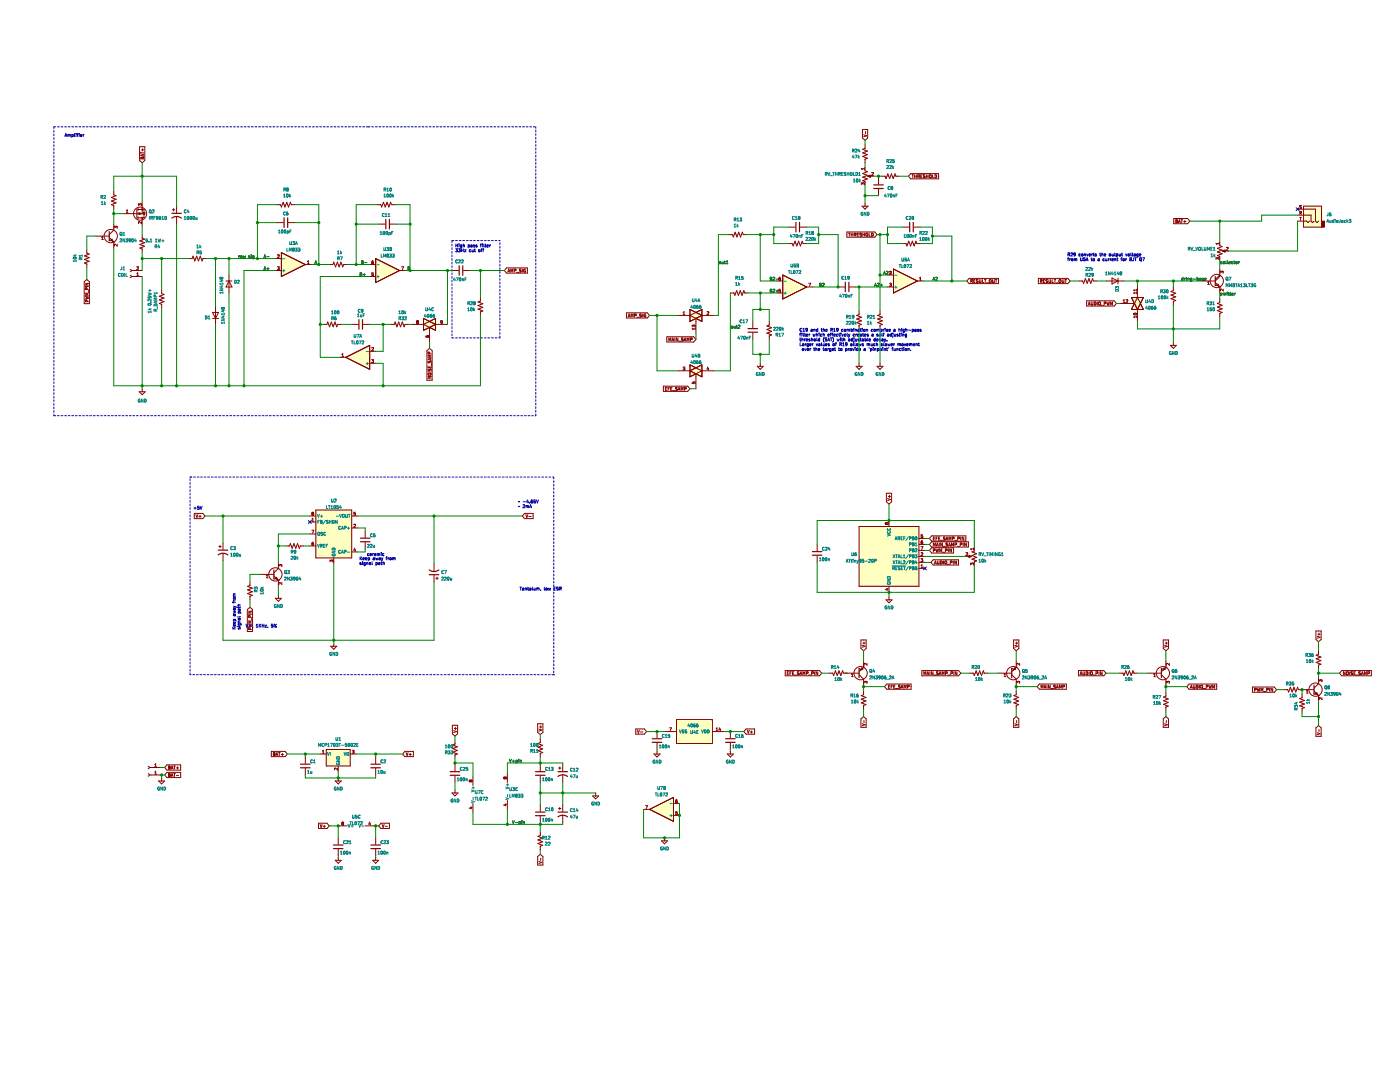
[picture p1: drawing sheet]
<svg xmlns="http://www.w3.org/2000/svg" width="279mm" height="216mm" viewBox="0 0 279 216" stroke-linecap="round" stroke-linejoin="round" font-family="sans-serif">
<path d="M0 9.2h279.4v206.7h-279.4z" fill-rule="evenodd" fill="#fff" stroke="#fff" stroke-width=".2"/>
<g fill="none" stroke="#840000" stroke-width=".24">
<path d="M43.5 109.8h2M43.5 110.7a1.53 1.53 0 0 1 2 0M54.7 115.5h.1M54.7 113.7v1.8M74 153.2h1.9M74 152.5h1.9M89.8 154h2M89.8 154.7h2M106.9 154h1.9M106.9 154.7h1.9M111.4 154.9a1.53 1.53 0 0 1 1.9 0M111.4 154h1.9"/>
<path d="M130.2 148.1h1.9M130.2 147.4h1.9M66.5 169.3h2M66.5 168.6h2M74 169.3h1.9M74 168.6h1.9M106.9 162.8h1.9M106.9 162h1.9"/>
</g>
<g fill="none" stroke="#840000" stroke-width=".2">
<path d="M43.7 109.1h.4M43.9 108.8v.5M44.5 108.3v1.4M44.5 110.4v1.5M52 114.6h2.7M53.1 115.3h.4M53.1 114.9l.2-.2v.6M54.7 114.9l.9 .9M55.6 115.8h.1M55.6 112.2v1.2l-.9 .9M55.6 115.8v1.2M55.6 113v-.4l.3 .2v-.1h.3v.3"/>
<path d="M56.2 116.2v.4l-.4-.4-.2 .1 .1 .3M57.1 108.9h.7l.1-.4 .4 .9 .4-.9 .3 .9 .4-.9 .3 .9 .2-.5h.7M61.8 108.9h1.2M61.8 104.2h1.2M61.8 103h1.2M61.8 106.5h1.2M62.2 105.8h.4l-.2 .6M62.3 104h.3M62.3 103.6l.1-.2v.6M62.3 108.4l.3 .1-.1 .3-.2-.1zM62.3 108.5h.1M62.4 102.5l-.1-.1 .1-.2 .2 .1-.1 .2"/>
<path d="M62.4 102.5l-.1 .1 .1 .2 .2-.1-.1-.2M62.4 102.5h.1M62.5 108.2l-.2 .2M63 101.8h7.2v9.5h-7.2zM66.4 112.1v-.3h-.3v.2l-.2-.2v.3M66.4 112.1h.1M66.6 111.3v1.2M70.2 105.4h1.2M70.2 110.1h1.2M70.2 103h1.2M70.6 104.7l.2-.1 .2 .2-.4 .4h.4M70.8 109.4l-.2 .4h.4"/>
<path d="M70.9 109.6v.4M70.9 102.2h-.3v.3h.3v.3h-.3M63.9 150.5h1.2M64.3 150.3h.4M64.3 149.9l.2-.2v.6M65.1 149.6h4.8v3.2h-4.8zM66.8 153.3v.3M66.8 153.3h.1M66.9 155.8h1.2l-.6 .6zM67.4 153.3v.3l-.4-.3h-.2M67.5 152.8v1.2M67.5 155.2v.6"/>
<path d="M69.9 150.5h1.2M70.3 149.7h.4l-.2 .2 .1 .1v.2h-.3M75 151.1v1.3M75 153.3v1.3M90.2 158.2h1.2l-.6 .6zM90.8 147.8v.7l-.5 .2 1 .3-1 .4 1 .3-1 .4 1 .4-.5 .1v.8M90.8 152.5v1.4M90.8 154.8v1.3M90.8 157.6v.6M93.9 155.9l-.1 .1M93.9 155.9h.1M93.9 155.8l-.1-.1-.2 .1 .1 .2h.1"/>
<path d="M93.9 155.8l.3-.1v.2M93.9 155.8v.1M93.9 155.9l.1 .1M94 156h.2M94.2 155.9v.1M94.4 154.9v1.8M100.6 155.4h.1M100.6 155.1l-.1 .1 .1 .2M100.6 155.1h.1M100.7 155.1l.1 .1M100.7 155.4h.1M100.7 155.3v.1"/>
<path d="M100.8 155.3h-.1M100.8 155.2l.1-.1 .2 .1-.1 .2-.2-.1M100.8 155.2v.1M101.3 154.3v1.8M101.3 159.7v1.8M107.8 147.5v.7l-.5 .2 1 .3-1 .4 1 .3-1 .4 1 .4-.5 .1v.8M107.8 152.5v1.4M107.8 154.8v1.3M111.5 153.3h.4M111.7 153v.5M112.3 152.5v1.4M112.3 154.6v1.5"/>
<path d="M130.5 150.5h1.2l-.6 .6zM131.1 146v1.3M131.1 148.2v1.4M131.1 149.9v.6M132.6 146h2.4M133.6 145.2h.4l-.2 .6M135 143.6h7.2v4.8h-7.2zM142.2 146h2.4M142.9 145.8h.4M142.9 145.4l.2-.2v.6M143.6 145.2l-.1 .4h.4M143.8 145.4v.4"/>
<path d="M66.9 171.7h1.2l-.6 .6zM67.5 167.2v1.3M67.5 169.5v1.3M67.5 171.1v.6M67.5 164.8h1.8M68.3 164.3l-.1-.1 .1-.2 .3 .2-.1 .1M68.3 164.3l-.1 .1 .1 .2 .3-.1-.1-.2M68.3 164.3h.2M72.9 164.8h1.8M73.7 164l-.1 .4h.4M73.9 164.2v.4M74.4 171.7h1.2l-.6 .6z"/>
<path d="M75 167.2v1.3M75 169.5v1.3M75 171.1v.6M93.8 161.1h.4M94 161v.4l-.4-.2M94.4 160.3v1.8M100.7 160.5h.4M100.9 160.4v.4l-.4-.2M107.8 160.6v1.3M107.8 162.9v1.3"/>
<circle cx="55" cy="114.6" r="1.33"/>
</g>
<g fill="none" stroke="#008484" stroke-width=".2">
<path d="M66.2 99.6v.5h.2M66.5 99.6v.5M66.8 99.6h.2l.1 .1-.4 .5h.4M46 110.6l.2-.2v.6M46 111h.4M46.4 109.1a.26 .26 0 0 0-.4 .3 .26 .26 0 0 0 .4 .2M46.6 109.1h.4l-.2 .2 .1 .1v.2h-.3M46.7 110.4a.27 .27 0 0 1 .3 .3 .27 .27 0 0 1-.3 .2zM47.2 110.4h.1a.27 .27 0 0 1 .2 .3 .27 .27 0 0 1-.3 .2zM47.8 110.6v.4l.2-.1M48 110.6v.4M56.8 115.2h.2l.1 .1-.3 .5h.3"/>
<path d="M56.8 113.9h.4l-.1 .5h-.3zM56.9 114.3l.3 .2M57.4 113.9h.4l-.2 .2h.1v.3M57.4 114.4h.3M57.7 115.2v.6l-.3-.6v.6M57.7 114.4h.1M58 115.2h.3l-.2 .2h.2v.3h-.3M58.1 111.1l.2-.1 .1 .2-.3 .4h.3M58.1 110.1h.3v-.2l-.3-.1v.6M58.3 110.1l.2 .3M58.7 111.1l.1-.1a.27 .27 0 0 1 .2 .3 .27 .27 0 0 1-.3 .2zM58.9 115.4l-.3 .1v-.3l.3 .1v.3l-.3 .2"/>
<path d="M59 110.1h-.2l-.1-.2h.3v.4l-.2 .1M59.2 115.2h.1a.27 .27 0 0 1 .2 .3 .27 .27 0 0 1-.3 .2zM59.3 111v.6M59.3 111.4l.2 .2M59.5 111.2l-.2 .2M59.8 115.1l-.1 .5h.4M60 115.4v.4M63.4 108.6l.2 .6 .2-.6M63.4 102.6l.2 .6 .2-.6M63.4 106.3h.4l-.1 .5-.3-.1zM63.4 104.1h.2M63.7 103.8h-.3v.6"/>
<path d="M64 108.9h.2l.1-.2-.3-.1v.6M64 104.1h.2M64 103h.4M64.1 108.9l.2 .3M64.2 104.1v-.2l-.2-.1v.6h.2M64.2 104.1l.1 .3M64.2 102.8v.4M64.3 104.4h-.1M64.4 106.2l-.4 .1 .4 .3v.2h-.4M64.6 108.9h.1M64.8 108.6h-.2v.6h.2M64.9 106.2a.28 .28 0 0 0-.3 .3 .28 .28 0 0 0 .3 .3"/>
<path d="M64.9 106.2l.1 .1M65 103.8l-.5 .8M65 106.8h-.1M65.1 108.9h.2M65.1 100.9v.6h.3M65.4 108.6h-.3v.6M65.5 103.9h-.3v.2l.3 .2-.4 .1M65.5 100.9h.4M65.7 100.9v.6M65.7 104.1h.4M65.7 103.8v.6M66.1 101.5h.3"/>
<path d="M66.1 101.1l.1-.2v.6M66.1 103.8v.6M66.3 110h.6l-.6 .3h.6M66.3 110.6a.27 .27 0 0 0 .3 .3 .27 .27 0 0 0 .2-.3l-.2 .1M66.4 109.4a.31 .31 0 0 1 .3 0 .31 .31 0 0 1 .2 .3h-.6zM66.4 103.8a.3 .3 0 0 1 .3 .3 .3 .3 0 0 1-.3 .3zM66.5 100.1h-.1M66.7 100.9h.1a.27 .27 0 0 1 .2 .3 .27 .27 0 0 1-.3 .2zM67.1 103h.5M67.2 101.4v.1M67.3 103.8v.6l-.3-.6v.6M67.5 100.9h-.3v.3h.3v.3h-.3"/>
<path d="M67.8 102.6l.2 .6 .2-.6M67.9 100.9l-.1 .4h.3M68 109.9a.26 .26 0 0 0-.4 .2 .26 .26 0 0 0 .4 .2M68 105.1a.26 .26 0 0 0-.4 .2 .26 .26 0 0 0 .4 .3M68 101.1v.4M68.1 105.6l.2-.6 .2 .6M68.1 110.4l.2-.6 .2 .6M68.2 105.5h.3M68.2 110.2h.3M68.7 110.1h.3v-.2l-.3-.1v.6M68.7 105.3h.3v-.2l-.3-.1v.6M69 102.6l.1 .6 .2-.1v-.5"/>
<path d="M69.3 110.2h.5M69.3 105.4h.5M69.5 102.6h.4M69.5 105.2v.4M69.7 102.6v.6M63.6 148.9v-.6l.2 .5 .2-.5v.6M64.6 148.4a.26 .26 0 0 0-.4 .2 .26 .26 0 0 0 .4 .3M64.8 148.6h.3l.1-.2-.4-.1v.6M65.3 150.1l.2 .6 .2-.6M65.4 148.9h.4M65.4 148.5l.2-.2v.6M65.9 150.1v.6"/>
<path d="M66 148.3h.4l-.3 .6M66.6 148.4l.1-.1a.27 .27 0 0 1 .2 .3 .27 .27 0 0 1-.3 .3zM67 157.4l.1 .2M67 147.1l.2 .6 .2-.1v-.5M67 157.1a.28 .28 0 0 0-.3 .3 .28 .28 0 0 0 .3 .2M67.1 157.6h-.1M67.1 148.3h.4l-.2 .3h.1v.3h-.3M67.1 148.9h.1M67.2 151.6h.6l-.6 .3h.6M67.2 152.2a.27 .27 0 0 0 .3 .4 .27 .27 0 0 0 .2-.4l-.2 .1M67.3 151a.31 .31 0 0 1 .3 0 .31 .31 0 0 1 .2 .3h-.6zM67.6 148.3h.4"/>
<path d="M67.6 147.7h.4M67.6 147.3l.2-.2v.6M67.7 157.1v.5l-.4-.5v.5M67.8 148.3v.6M68 157.1a.3 .3 0 0 1 .3 .3 .3 .3 0 0 1-.3 .2zM68.2 148.7h.4M68.7 150.1l.2 .6 .2-.6M68.9 148.9h.1M69.2 148.3h-.3v.3l.3 .1v.2h-.3M69.3 150.2h.3l-.1 .5-.2-.1zM69.5 148.4l.1-.1a.27 .27 0 0 1 .2 .3 .27 .27 0 0 1-.3 .3zM70.1 148.9h.1"/>
<path d="M70.1 148.4v.5M70.1 148.9h.2M70.1 148.4h.2M70.1 148.4h.1M70.3 148.4h.1M70.3 148.4v.5M70.3 148.9h.1M70.6 148.4h.3M70.6 148.4h.1M70.9 148.4h.1M70.9 148.4v.2l-.3 .3h.3M71.2 148.6h.2"/>
<path d="M71.5 148.3h-.3v.6h.3M75.4 153.9l.2-.2v.6M75.4 154.3h.4M76 153.8l.1-.1a.27 .27 0 0 1 .2 .3 .27 .27 0 0 1-.3 .3zM76.4 151.7a.26 .26 0 0 0-.4 .2 .26 .26 0 0 0 .4 .3M76.6 153.9v.4h.2M76.6 151.7l.2-.1 .2 .2-.4 .4h.4M76.8 153.9v.4M76.8 154.3h.1M88.9 149.2h.3M88.9 148.8l.1-.2v.6M88.9 150.1h.3v-.2l-.3-.1v.6"/>
<path d="M89 150.1l.2 .3M89.4 149.8h.4l-.2 .3h.2v.3M89.4 150.4h.3M89.5 149.2h.1M89.5 148.7v.5M89.5 148.7h.2M89.5 149.2h.2M89.5 148.7h.1M89.7 148.7h.1M89.7 148.7v.5M89.7 149.2h.1M89.8 150.4h-.1"/>
<path d="M90 149.8h.4l-.2 .3h.1v.3h-.3M90 150.4h.1M90.1 148.7v-.1a.27 .27 0 0 1 .3 .3 .27 .27 0 0 1-.3 .3zM90.3 159.8l.1 .2M90.3 159.5a.28 .28 0 0 0-.3 .2 .28 .28 0 0 0 .3 .3M90.4 160h-.1M91 159.4v.6l-.4-.6v.6M91.3 155.8h.3M91.3 155.4l.1-.2v.6M91.3 159.4a.3 .3 0 0 1 .3 .3 .3 .3 0 0 1-.3 .3zM91.9 155.3l.1-.1a.27 .27 0 0 1 .2 .3 .27 .27 0 0 1-.3 .2zM92.2 153.2a.27 .27 0 0 0-.4 .2 .27 .27 0 0 0 .4 .3"/>
<path d="M92.2 153.7h.1M92.4 155.7a.29 .29 0 0 1 0-.3 .29 .29 0 0 1 .2-.2l.1 .5M92.4 153.2l.3-.1 .1 .2-.4 .4h.4M92.4 155.7l.1 .1M92.5 155.8h.1M92.7 155.7l-.1 .1M93 155.4v.4M93 155.4h.2v.4M93 155.4v.1M93.3 153.1h-.3v.3h.3v.3h-.3M94.1 159.8l.6 .2-.6 .2M94.1 157.6l.6 .2-.6 .2"/>
<path d="M94.2 157.2h.5M94.4 157v.4M94.4 159.1v.5M94.8 159.1h.3M94.9 157.8v.5M94.9 158.3h.1M94.9 159.1v.6M95.2 157.8v.5h-.3M95.3 159.1v.6h.3M95.4 157.8h.4l-.2 .6M95.8 159.1a.29 .29 0 0 0-.1 .4 .29 .29 0 0 0 .3 .1l.1-.5M95.9 159.1h-.1"/>
<path d="M95.9 159.1h.1M96 159.1h.1M96.3 159.1h.4l-.2 .6M96.4 157.8a.28 .28 0 0 0-.4 .3 .28 .28 0 0 0 .4 .2M96.4 157.8h.1M96.4 158.3h.1M96.9 159.1h.2l.2 .1-.4 .5h.4M100.9 159.2l.6 .2-.6 .2M100.9 157l.6 .2-.6 .2M101.1 156.6h.4M101.3 156.4v.4M101.3 158.5v.5"/>
<path d="M101.7 157.2l.1 .5M101.7 158.5v.6h.3M101.8 157.7h.1M101.8 157.7h.2M102 157.7h.1M102.1 157.2l-.1 .5M102.2 159.1v-.6l.2 .4 .2-.4v.6M102.3 157.7h.3M102.3 157.2h.4l-.2 .2 .1 .1v.2M102.6 157.7h.1M102.9 158.6h.1M102.9 158.6l.1 .1"/>
<path d="M103 158.7l-.1 .1 .1 .3 .2-.1-.1-.3M103 158.7h.1M103.2 158.5l-.3 .1M103.2 158.5h.1M103.2 158.5v.1M103.2 158.6h.1M103.2 158.6l-.1 .1M103.3 157.2a.26 .26 0 0 0-.4 .3 .26 .26 0 0 0 .4 .2M103.4 158.5h.4l-.2 .2 .2 .1v.2h-.4M104 158.5h.4l-.2 .2 .1 .1v.2h-.3M105.9 148.9h.3M105.9 148.5l.2-.2v.6"/>
<path d="M106.1 149.8l.2 .3M106.2 149.6l-.3-.1v.6M106.2 149.6h.1M106.2 149.6v.2h-.3M106.5 150.1h.3M106.5 149.7l.2-.2v.6M106.5 148.9h.1M106.5 148.4v.5M106.5 148.9h.2M106.5 148.4h.2M106.5 148.4h.1M106.7 148.4h.1"/>
<path d="M106.7 148.4v.5M106.7 148.9h.1M107.1 150.1h.3M107.1 149.7l.1-.2v.6M107.1 148.4l.1-.1a.27 .27 0 0 1 .2 .3 .27 .27 0 0 1-.3 .3zM108.3 155.4l.1-.2v.6M108.3 155.8h.3M108.9 155.7a.29 .29 0 0 1-.1-.3 .29 .29 0 0 1 .3-.2v.5M108.9 155.7v.1M108.9 155.8h.2M109.1 155.7v.1M109.2 153.2a.26 .26 0 0 0-.3 .2 .26 .26 0 0 0 .3 .3"/>
<path d="M109.5 155.3l.1-.1a.27 .27 0 0 1 .2 .3 .27 .27 0 0 1-.3 .2zM109.5 153.3l.1-.2v.6M109.5 153.7h.3M110 155.5l.2-.1 .1 .4M110 153.1h.4l-.2 .2 .2 .1v.3h-.4M110 155.4v.4M114 154.6l-.2 .4h.4M114.1 154.8v.4M114.2 153.3a.26 .26 0 0 0-.4 .3 .26 .26 0 0 0 .4 .2M114.4 154.6h.4l-.3 .6M114.4 153.9h.4M114.4 153.5l.2-.2v.6"/>
<path d="M115 154.8v.4l.3-.1M115 153.3h.3M115 153.3h.1M115.3 154.8v.4M115.3 153.3h.1M115.3 153.3v.2l-.3 .4h.3M130.7 151.7a.27 .27 0 0 0-.4 .3 .27 .27 0 0 0 .4 .2l-.1-.2M131.3 151.7v.6l-.3-.6v.6M131.6 149.2h.3M131.6 148.8l.1-.2v.6M131.6 151.7a.3 .3 0 0 1 .3 .3 .3 .3 0 0 1-.3 .3zM132.2 148.7v.5"/>
<path d="M132.2 149.2h.1M132.2 148.7h.2M132.2 149.2h.2M132.2 148.7h.1M132.4 148.7h.1M132.4 148.7v.5M132.4 149.2h.1M132.5 146.6a.26 .26 0 0 0-.3 .2 .26 .26 0 0 0 .3 .3M132.8 148.7l.1-.1a.27 .27 0 0 1 .2 .3 .27 .27 0 0 1-.3 .3zM132.8 147.1h.3M132.8 146.7l.1-.2v.6M133.3 148.8v.4"/>
<path d="M133.3 148.9h.1M133.3 148.9h.2l.1 .3M133.7 146.5h-.3l-.1 .3h.3l.1 .3h-.4M135.6 145.6l.2 .6 .2-.6M136.5 145.7l-.4 .1 .4 .2v.2h-.4M136.7 145.9h.1M136.7 145.7v.2M136.8 145.7h.3M136.8 145.9l.3 .2-.4 .1M136.8 145.7h-.1M137.4 144.4l-.1 .5h.4M137.6 144.7v.3"/>
<path d="M137.9 145.8l.1 .6 .2-.2v-.4M138.6 145.7l-.1 .5h.3M138.7 144.5l-.2 .1-.1 .3 .3 .1v-.3l-.3 .1M138.7 146v.4M139.1 146h.2M139.1 144.5l-.1 .4 .3 .1v-.3l-.3 .1M139.1 144.5h.1M139.3 144.5h-.2M139.3 145.8h-.2v.6h.2M140 145.6l.2 .6 .2-.6M140.6 145.6a.3 .3 0 0 1 .4 .3 .3 .3 0 0 1-.4 .3zM141.2 145.6a.3 .3 0 0 1 .4 .3 .3 .3 0 0 1-.4 .3z"/>
<path d="M67 173.2l.1 .2M67 172.9a.28 .28 0 0 0-.3 .3 .28 .28 0 0 0 .3 .3M67.1 173.4l-.1 .1M67.7 172.9v.6l-.4-.6v.6M68 170.4h.3M68 170l.1-.2v.6M68 172.9a.3 .3 0 0 1 .3 .3 .3 .3 0 0 1-.3 .3zM68.6 169.9a.29 .29 0 0 0-.1 .3 .29 .29 0 0 0 .3 .2v-.5M68.6 169.9h.2M68.6 169.9h.1M68.8 169.9h.1M68.9 167.8a.27 .27 0 0 0-.4 .3 .27 .27 0 0 0 .4 .2"/>
<path d="M68.9 167.8h.1M69.1 169.9l.1-.1a.27 .27 0 0 1 .2 .4 .27 .27 0 0 1-.3 .2zM69.4 167.8h-.3M69.4 167.8h.1M69.4 164.5l.2 .6 .2-.6M69.5 167.8v.2l-.4 .3h.4M69.7 170v.4M69.7 168.3h.4M69.7 167.9l.2-.2v.6M69.7 170.1h.1M69.7 170.1h.2v.3M69.8 164h.4"/>
<path d="M70 164v.6M70 164.8h.5M70.3 164.6v.5M70.3 162.7l.1 .6 .3-.2v-.4M70.4 164v.6h.2M70.9 164a.29 .29 0 0 0-.1 .4 .29 .29 0 0 0 .3 .1v-.5M70.9 164h.2M70.9 164h.1M71.1 164h.1M71.2 162.7h-.2l-.1 .2h.3v.3h-.3M71.4 164h.4l-.3 .6M71.6 164.5l.2 .6 .2-.6"/>
<path d="M71.9 162.7a.26 .26 0 0 0-.4 .3 .26 .26 0 0 0 .4 .2M72.2 164.8h.4M72.2 164h-.2M72.2 164h.1M72.3 164v.2l-.4 .4h.4M74.4 173.2l.1 .2M74.5 172.9a.28 .28 0 0 0-.3 .3 .28 .28 0 0 0 .3 .3M74.5 173.4v.1M75.1 172.9v.6l-.3-.6v.6M75.4 170.4h.4M75.4 170l.2-.2v.6M75.4 172.9a.3 .3 0 0 1 .4 .3 .3 .3 0 0 1-.4 .3z"/>
<path d="M76 169.9l.1-.1a.27 .27 0 0 1 .2 .4 .27 .27 0 0 1-.3 .2zM76.4 167.8a.26 .26 0 0 0-.4 .2 .26 .26 0 0 0 .4 .3M76.6 169.9a.29 .29 0 0 0-.1 .3 .29 .29 0 0 0 .3 .2v-.5M76.6 167.8l.2-.1 .2 .2-.4 .4h.4M76.6 169.9h.2M76.6 167.8h.1M76.6 169.9h.1M76.8 169.9h.1M77.2 167.7h.3l-.2 .3h.2v.3h-.3M77.2 170.1h.2v.3M77.2 170v.4M108.3 163.9h.3"/>
<path d="M108.3 163.4l.1-.1v.6M108.9 163.3h.1a.27 .27 0 0 1 .2 .3 .27 .27 0 0 1-.3 .2zM109.2 161.2a.26 .26 0 0 0-.3 .3 .26 .26 0 0 0 .3 .2M109.5 161.8h.3M109.5 163.3h.1a.27 .27 0 0 1 .2 .3 .27 .27 0 0 1-.3 .2zM109.5 161.3l.1-.1v.6M110 163.5v.4M110 163.5h.2l.1 .4M110.1 161.2h.1a.27 .27 0 0 1 .2 .3 .27 .27 0 0 1-.3 .2z"/>
<circle cx="68.6" cy="103" r=".27"/>
<circle cx="138" cy="144.7" r=".26"/>
</g>
<path d="M55 115.4l.2-.2 .2 .5z" fill-rule="evenodd" fill="#840000" stroke="#840000" stroke-width=".2"/>
<g fill="#ffffc2" stroke="#ffffc2" stroke-width=".2">
<path d="M65.1 149.6h4.8v3.2h-4.8z" fill-rule="evenodd"/>
<path d="M63 101.8h7.2v9.5h-7.2z" fill-rule="evenodd"/>
<path d="M135 143.6h7.2v4.8h-7.2z" fill-rule="evenodd"/>
</g>
<path d="M129.6 161.5l4.8-2.4v4.8z" fill="#ffffc2" stroke="#840000" stroke-width=".2"/>
<g fill="none" stroke="#840000" stroke-width=".2">
<path d="M45.1 56.1h1.2M45.7 54.9v3.6M45.7 56.1l.6 1.2h-1.2zM49.9 116.1v.7l-.5 .2 1 .4-1 .3 1 .4-1 .3 1 .4-.5 .2v.7M55 119.4h1.2l-.6 .6zM55.6 118.8v.6M72.9 106v1.3M72.9 108.2v1.3M66 128.9h1.2l-.6 .6zM66.6 128.4v.5M29.6 152.9l.2 .2-.2 .3M29.6 154.4l.2 .2-.2 .3"/>
<path d="M29.8 153.1h2.2M29.8 154.6h2.2M30.9 153h.3M30.9 152.6l.2-.2v.6M30.9 154.1l.2-.2v.6M30.9 154.5h.3M31.7 155.8h1.2l-.6 .6zM32.3 155.2v.6M60.9 151.1v1.3M60.9 153.3v1.3M118.3 158.8h1.2l-.6 .6zM118.9 158.2v.6"/>
<path d="M135.1 159.6l-.2 .1-.1 .3 .3 .1v-.3l-.3 .1M107.8 166v.7l-.5 .2 1 .3-1 .4 1 .4-1 .3 1 .4-.5 .2v.7M111.5 161.3h.4M111.7 161.1v.5M112.3 160.6v1.3M112.3 162.6v1.6M128.4 161.5h1.2M128.8 160.8h.4l-.2 .6M129.6 161.5l4.8-2.4v4.8zM132 167.8h1.2l-.6 .6zM132.6 167.2v.6M134.4 162.7h1.2"/>
<path d="M134.4 160.3h1.2M134.8 162.5h.1M135.1 162h-.2l-.1 .2 .4 .1-.1 .2h-.2"/>
</g>
<g fill="none" stroke="#008484" stroke-width=".2">
<path d="M43.9 57.6h.6l-.6 .4h.6M44 55.7h.1M44 55.3l-.1 .1 .1 .3M44 55.3h.1M44 55.3l.1 .1M44.1 56h.4M44.1 57.1h.4M44.1 55.4l.1-.1 .3 .1-.1 .3-.3-.1M44.1 55.6l-.1 .1M44.1 55.4v.2M44.3 57v.4l-.4-.2M44.3 55.9v.3l-.4-.1"/>
<path d="M44.5 56.5v.3M44.5 58.2v.4M44.5 58.4h-.6l.2 .2M44.5 56.6h-.6l.2 .2M46.8 55.9a.3 .3 0 0 1 .4 .3 .3 .3 0 0 1-.4 .3zM47.4 56l.2-.1 .1 .2-.3 .4h.3M50.7 117.5v-.3l.3 .2v-.2h.3v.3M51.1 118.1l-.1-.3h-.2l-.1 .3h.6M51.3 117.7l-.2 .2M51.9 117.4h.6M52 117.7v.2M52 117.9h.1"/>
<path d="M52 117.7a.29 .29 0 0 1 .3-.1 .29 .29 0 0 1 .2 .3h-.5M52 117.7h.1M52.1 117.2l.3 .2M52.5 118.2v.3M52.5 118.4h-.6l.2 .1M52.5 117.2l-.2 .1M73.3 108.7l.3-.1 .1 .2-.4 .4h.4M73.9 108.7l.2-.1 .1 .2-.3 .4h.3M74.3 106.5a.28 .28 0 0 0-.4 .3 .28 .28 0 0 0 .4 .3M74.3 106.5v.1M74.3 107.1h.1M74.5 108.8v.4h.2"/>
<path d="M74.5 107.1h.1M74.8 108.8v.4M74.8 109.2h-.1M74.8 106.5h-.2l-.1 .3 .4 .1-.1 .2h-.2M55.1 120.6a.27 .27 0 0 0-.3 .3 .27 .27 0 0 0 .3 .3l-.1-.2M55.7 120.6v.6l-.3-.6v.6M56 120.6a.3 .3 0 0 1 .4 .3 .3 .3 0 0 1-.4 .3zM66.1 130.5l.1 .2M66.2 130.2a.28 .28 0 0 0-.4 .3 .28 .28 0 0 0 .4 .2M66.2 130.7h.1M66.8 130.2v.6l-.4-.6v.6M67.1 130.2a.3 .3 0 0 1 .3 .3 .3 .3 0 0 1-.3 .3z"/>
<path d="M31.8 157.1a.27 .27 0 0 0-.3 .3 .27 .27 0 0 0 .3 .2l-.1-.2M32.4 157.1v.5l-.3-.5v.5M32.7 157.1a.3 .3 0 0 1 .4 .3 .3 .3 0 0 1-.4 .2zM61.4 154.3h.3M61.4 153.9l.2-.2v.6M62 153.9v.4h.2M62.2 153.9v.4M62.2 154.3h.1M62.4 151.7a.26 .26 0 0 0-.4 .2 .26 .26 0 0 0 .4 .3M62.6 152.2h.3M62.6 151.8l.1-.2v.6M130.8 158.2h.3"/>
<path d="M130.9 158.2v.6M131.3 156.9l.1 .6 .2-.1v-.5M131.3 158.2v.6h.3M131.8 158.3l.1-.1a.27 .27 0 0 1 .2 .3 .27 .27 0 0 1-.3 .3zM131.8 156.9h.4l-.2 .6M132.3 158.2h.4l-.3 .6M132.5 156.9l.3 .1-.1 .5h-.2zM132.5 157.2h.2M132.9 158.3l.2-.1 .1 .2-.3 .4h.3M108.3 167.2l.3-.1v-.2h-.3v.6M108.4 167.2l.2 .3M108.9 167.5h.3"/>
<path d="M108.9 167l.1-.1v.6M108.9 168.1l.2-.1 .1 .2-.4 .4h.4M108.9 168.1h.1M109.7 166.9h-.3M109.7 166.9h.1M109.7 168.1h-.3M109.7 168.1h.1M109.7 166.9v.2l-.3 .4h.4M109.7 168.1v.2l-.3 .3h.4M114 162.6l-.2 .5h.4M114.1 162.9v.4M114.2 161.4a.26 .26 0 0 0-.4 .2 .26 .26 0 0 0 .4 .3"/>
<path d="M114.4 162.7h.4l-.3 .6M114.4 161.9h.4M114.4 161.5l.2-.2v.6M115 162.9v.3h.3M115.1 161.3l-.1 .4h.4M115.3 162.9v.4M115.3 161.5v.4M118.4 160.1a.27 .27 0 0 0-.3 .2 .27 .27 0 0 0 .4 .3l-.2-.2M119 160v.6l-.3-.6v.6M119.3 160a.3 .3 0 0 1 .4 .3 .3 .3 0 0 1-.4 .3zM132.2 169a.27 .27 0 0 0-.4 .3 .27 .27 0 0 0 .4 .2l-.1-.2M132.8 169v.6l-.4-.6v.6"/>
<path d="M133.1 169a.3 .3 0 0 1 .3 .3 .3 .3 0 0 1-.3 .3zM133.7 162.7h.5M133.7 160.4h.5M133.9 162.5v.5"/>
</g>
<path d="M71.9 108.1h1.9M71.9 107.4h1.9M60 153.2h1.9M60 152.5h1.9M111.4 163a1.53 1.53 0 0 1 1.9 0M111.4 162h1.9" fill="none" stroke="#840000" stroke-width=".24"/>
<path d="M69 71.3l4.8-2.4v4.8z" fill="#ffffc2" stroke="#840000" stroke-width=".2"/>
<g fill="none" stroke="#840000" stroke-width=".2">
<path d="M27.8 78.2h1.2l-.6 .6zM28.4 77.6v.6M67.8 71.3h1.2M68.2 71.2h.4M68.2 70.7l.2-.1v.6M69 71.3l4.8-2.4v4.8zM73.8 70.1h1.2M73.8 72.5h1.2M74.2 71.8h.3l-.2 .2h.2v.3h-.3M74.2 69.4h.2l.1 .1-.3 .5h.3M171.4 62v.8l-.4 .1 .9 .4-.9 .4 .9 .3-.9 .4 .9 .3-.5 .2v.7M86.6 112.5v1.6"/>
<path d="M86.6 114.8v1.3M87 115.4h.5M87.2 115.2v.4"/>
</g>
<g fill="none" stroke="#008484" stroke-width=".2">
<path d="M27.9 79.7a.27 .27 0 0 0-.3 .2 .27 .27 0 0 0 .4 .3l-.2-.2M28.5 79.6v.6l-.3-.6v.6M28.8 79.6a.3 .3 0 0 1 .4 .3 .3 .3 0 0 1-.4 .3zM70.1 68h.4M70.3 68v.6M70.7 68v.6h.2M70.7 66.7l.1 .6 .2-.1v-.5M71.2 68.1l.1-.1a.27 .27 0 0 1 .2 .3 .27 .27 0 0 1-.3 .3zM71.2 66.7h.4l-.2 .6M71.7 68h.4l-.3 .6M71.8 67.3l.2-.6 .2 .6M71.8 67.1h.3"/>
<path d="M72.3 68.1l.2-.1 .1 .2-.4 .4h.4M73.1 70.2h.4M73.1 72.5h.4M73.3 72.3v.5M168.9 64.2l.2-.1 .2 .2-.4 .4h.4M169.1 63.2l.2 .3M169.2 62.9h-.3v.6M169.2 62.9l.1 .1M169.3 63l-.1 .2h-.3M169.5 64.2l.2-.1 .1 .2-.4 .4h.4M169.5 63.5h.3M169.5 63.1l.2-.2v.6"/>
<path d="M170.1 64.2l.1-.1a.27 .27 0 0 1 .2 .3 .27 .27 0 0 1-.3 .2zM170.4 62.9h-.3v.3l.1 .1 .2-.1M170.4 62.9v.1M170.4 63v.4l-.3 .1M170.6 64.1v.6M170.7 64.5l.2 .2M170.9 64.3l-.3 .2M88.2 115.2h-.1M88.2 115.2h.2l.1 .1-.4 .5h.4M88.5 113.9a.28 .28 0 0 0-.4 .3 .28 .28 0 0 0 .4 .2M88.5 113.9h.1M88.5 114.4h.1"/>
<path d="M88.7 113.9h.4l-.2 .6M89 115.2h.1M89 115.2h-.3M89 115.2v.2l-.3 .4h.4M89.3 115.2a.29 .29 0 0 0-.1 .4 .29 .29 0 0 0 .3 .1l.1-.5M89.4 115.2h.1M89.4 115.2h-.1M89.5 115.2h.1M89.9 115.4v.3h.2M90.1 115.4v.4"/>
</g>
<path d="M85.7 113.7a1.53 1.53 0 0 0 1.9 0M85.7 114.7h1.9" fill="none" stroke="#840000" stroke-width=".24"/>
<path d="M156.2 54.9l4.8 2.4-4.8 2.4z" fill="#ffffc2" stroke="#840000" stroke-width=".2"/>
<g fill="none" stroke="#840000" stroke-width=".2">
<path d="M26 53.7l.2 .3-.2 .2M26 54.9l.2 .3-.2 .2M26.2 54h2.2M26.2 55.2h2.2M27.3 55h.4M27.3 54.6l.2-.2v.6M27.3 53.3l.2-.1 .2 .2-.4 .4h.4M37.6 51.6h.8l.1-.5 .4 1 .3-1 .4 1 .4-1 .3 1 .2-.5h.7M145.8 58.5h.7l.2 .4 .3-.9 .4 .9 .3-.9 .4 .9 .3-.9 .2 .5h.7M155 58.5h1.2M155 56.1h1.2M155.4 58.3h.1"/>
<path d="M155.5 58h-.1M155.5 58l.3 .1-.1 .2h-.2M155.7 55.3l-.2 .2-.1 .3 .4 .1-.1-.3-.3 .1M155.8 57.7h-.3l-.1 .3M156.2 54.9l4.8 2.4-4.8 2.4zM157.4 45.3h1.3M157.4 48.6h.7l.2 .5 .4-1 .3 1 .4-1 .3 1 .4-1 .2 .5h.7M159.7 45.3h1.3M161 57.3h1.2M161.4 56.5h.4l-.3 .6"/>
</g>
<g fill="none" stroke="#008484" stroke-width=".2">
<path d="M24 54.6a.26 .26 0 0 0-.4 .2 .26 .26 0 0 0 .4 .3M24.2 54.6h.4l-.1 .5h-.3zM24.3 53.2v.6h-.2M24.6 53.8h.3M24.6 53.4l.1-.2v.6M24.9 54.5v.6M25.1 54.5v.6h.3M39.3 49.5h.3M39.3 49l.2-.1v.6M39.5 50.4l.2 .3M39.6 50.4h-.3M39.6 50.3v-.2h-.3v.6"/>
<path d="M39.6 50.3v.1M39.9 48.9v.6M39.9 49.2l.2 .3M40.1 49.1l-.2 .2M40.2 50.1h-.3v.3l.3-.1v.3h-.3M146.8 56.5l.2-.2v.6M146.8 56.9h.3M147 55.5l.2 .2M147.1 55.2l-.3-.1v.6M147.1 55.2h.1M147.1 55.2v.2l-.3 .1M147.4 55.7h.3"/>
<path d="M147.4 55.3l.2-.2v.6M147.4 56.3v.6M147.5 56.7l.1 .2M147.6 56.5l-.2 .3M148.3 55.1h-.3v.3h.3v.3h-.3M156.5 58.5h.4M156.5 56.1h.4M156.7 58.3v.4M157.3 54h.4M157.5 54v.6M157.8 52.7l.2 .6 .2-.1v-.5M157.9 46.8l-.2 .4h.4"/>
<path d="M157.9 54v.6h.3M158 47v.4M158.3 46.8h.4l-.3 .6M158.4 54.5v.1M158.4 54v.5M158.4 54h.2M158.4 54.6h.2M158.4 54h.1M158.4 53.2l.1 .1M158.5 43.3a.26 .26 0 0 0-.4 .2 .26 .26 0 0 0 .4 .2M158.6 54h.1M158.6 54v.5"/>
<path d="M158.6 54.5v.1M158.7 43.8h.4M158.7 43.4l.2-.2v.6M158.8 52.7h-.3l-.1 .3h.4l-.1 .3h-.2M158.9 54h.4l-.3 .6M158.9 46.8h.1a.27 .27 0 0 1 .2 .3 .27 .27 0 0 1-.3 .2zM159 52.7l.4 .1-.1 .5h-.3zM159 53h.2M159.3 43.4l.1-.2 .2 .1v.1M159.3 43.4h.1M159.3 43.5v.2M159.3 43.7l.1 .1"/>
<path d="M159.4 43.8h.2M159.4 43.4v.1M159.4 43.5h-.1M159.4 43.5h.1M159.4 47v.4M159.5 54h.2l.1 .2-.4 .4h.4M159.5 47h-.1M159.5 47h.2v.4M159.5 43.5h.1M159.6 43.4l-.1 .1M159.6 43.5h.1M159.6 43.5v.2"/>
<path d="M159.6 43.4h.1M159.6 43.7v.1M160 47.1h.2M160.3 46.8h-.3v.6M160.8 47.4h.3l.1 .2-.4 .4h.4M160.9 46.5h.3v-.3h-.3v.6M161 46.5l.2 .3M161.4 47.4h.2l.2 .2-.4 .4h.4M161.4 46.8h.4M161.4 46.4l.2-.2v.6M162 46.4l.1-.2h.2v.2M162 47.4h.1a.27 .27 0 0 1 .2 .3 .27 .27 0 0 1-.3 .2z"/>
<path d="M162 46.4h.1M162 46.7l.1 .1M162.1 46.8h.2M162.1 46.4h.1M162.1 46.4l-.1 .3M162.2 46.4l.1 .3M162.3 46.4h-.1M162.3 46.4h.1M162.3 46.7v.1M162.6 47.4v.6M162.6 47.8l.2 .2M162.8 47.6l-.2 .2"/>
</g>
<path d="M158.8 44.4v1.9M159.6 44.4v1.9" fill="none" stroke="#840000" stroke-width=".24"/>
<g fill="#ffffc2" stroke="#840000" stroke-width=".2">
<path d="M137.7 72.8l2.4 1.2-2.4 1.2z"/>
<path d="M137.7 74l2.4-1.2v2.4z"/>
</g>
<g fill="none" stroke="#840000" stroke-width=".2">
<path d="M145.5 46.8h.7l.2 .5 .3-1 .4 1 .3-1 .4 1 .3-1 .2 .5h.7M135.3 74h2.4M136.3 73.2h.4l-.2 .3h.1v.3h-.3M136.3 73.8h.1M137.7 72.8l2.4 1.2-2.4 1.2zM137.7 74l2.4-1.2v2.4zM138.1 76.2v.3l.3 .1 .1-.4 .2 .1v.2M138.7 76.5v.1M138.9 74.6v3M140.1 74h2.4M141.3 73.2l-.2 .4h.4M141.4 73.4v.4"/>
<path d="M150.2 64.1v1.3M150.2 66.4v1.3M151.1 73.1h1.2l-.6 .6zM151.7 72.5v.6M153.5 64.1v.8l-.5 .1 1 .4-1 .3 1 .4-1 .4 1 .3-.5 .2v.7M170.8 73.1h1.2l-.6 .6zM171.4 72.5v.6"/>
</g>
<g fill="none" stroke="#008484" stroke-width=".2">
<path d="M146.5 45.3h.3M146.5 44.9l.2-.2v.6M146.5 43.8h.3v-.2l-.3-.1v.6M146.7 43.8l.2 .3M147.1 44.1h.3M147.1 43.7l.2-.2v.6M147.1 44.7v.6M147.2 45.1l.1 .2M147.3 44.9l-.2 .2M147.6 43.5h.4l-.2 .2 .2 .1v.2M147.6 44l.4 .1M148 44v.1"/>
<path d="M138 71.9l-.1 .5h.3M138.1 70.7l.1 .6 .3-.2v-.4M138.1 72.2v.4M138.5 72h.1a.27 .27 0 0 1 .2 .3 .27 .27 0 0 1-.3 .2zM138.9 70.6l-.2 .5h.4M139 70.9v.4M139 72.3h.1M139.1 72.2h.2M139.1 72.2l-.1 .1M139.3 72l-.3 .1v.4h.3v-.2M139.3 72.2v.1M139.3 70.9h.2"/>
<path d="M139.6 70.7h-.3v.6l.3-.1-.1-.3M139.6 70.7h.1M139.6 70.9h-.1M139.6 70.7v.2M139.6 70.9h.1M139.9 72l-.3 .1v.4h.3v-.3l-.3 .1M147.4 67.1l-.1 .4h.3M147.5 67.3v.4M147.8 67.1h.4l-.3 .6M148.1 63.9a.27 .27 0 0 0-.4 .2 .27 .27 0 0 0 .3 .3M148.1 64.3l-.1 .1M148.3 64.4h.3"/>
<path d="M148.3 64l.2-.2v.6M148.5 67.2v-.1a.27 .27 0 0 1 .3 .3 .27 .27 0 0 1-.3 .2zM148.8 63.8h.4l-.2 .6M149 67.3h.2v.4M149 67.3v.4M149.5 67.4h.2M149.8 67.1h-.3v.6M151.3 74.3a.27 .27 0 0 0-.4 .3 .27 .27 0 0 0 .4 .3l-.1-.2M151.9 74.3v.6l-.3-.6v.6M152.2 74.3a.3 .3 0 0 1 .3 .3 .3 .3 0 0 1-.3 .3zM154.4 65.4l.2-.1 .1 .2-.3 .4h.3M154.9 66.8h.3v-.2l-.3-.1v.6"/>
<path d="M155 65.4l.2-.1 .1 .2-.4 .4h.4M155 66.8l.2 .3M155.5 67.1h.3M155.5 66.7l.1-.2v.6M155.6 65.8a.29 .29 0 0 1-.1-.3 .29 .29 0 0 1 .3-.2v.5M155.6 65.8v.1M155.6 65.9h.2M155.8 65.8v.1M156 66.5h.4l-.3 .6M156.1 65.3v.6M156.2 65.7l.2 .2M156.4 65.5l-.3 .2"/>
<path d="M171 74.3a.27 .27 0 0 0-.4 .3 .27 .27 0 0 0 .4 .3l-.1-.2M171.6 74.3v.6l-.3-.6v.6M171.9 74.3a.3 .3 0 0 1 .3 .3 .3 .3 0 0 1-.3 .3z"/>
</g>
<path d="M149.3 65.6h1.9M149.3 66.3h1.9" fill="none" stroke="#840000" stroke-width=".24"/>
<g fill="#ffffc2" stroke="#840000" stroke-width=".2">
<path d="M137.7 62.9l2.4-1.2v2.4z"/>
<path d="M137.7 61.7l2.4 1.2-2.4 1.2z"/>
</g>
<g fill="none" stroke="#840000" stroke-width=".2">
<path d="M32.3 57.9v.7l.4 .2-.9 .3 .9 .4-.9 .3 .9 .4-.9 .4 .5 .1v.7M55.3 40.8h.7l.2 .5 .3-.9 .4 .9 .3-.9 .4 .9 .3-.9 .2 .4h.7M215.4 56.1h.7l.1 .4 .4-.9 .4 .9 .3-.9 .4 .9 .3-.9 .2 .5h.7M220.7 56.1h3.6M221.9 55.5l1.2 .6-1.2 .6zM223.1 55.5v1.2M135.3 62.9h2.4M136.3 62.8h.4M136.3 62.4l.2-.2v.6M137.7 62.9l2.4-1.2v2.4zM137.7 61.7l2.4 1.2-2.4 1.2zM138.7 64.9h-.3v.2l-.3-.2v.3"/>
<path d="M138.7 64.9h.1M138.7 64.9v.3M138.7 65.4v.4M138.7 65.6h-.6l.2 .2M138.9 63.5v3M140.1 62.9h2.4M141.1 62.3l.2-.1 .1 .2-.3 .4h.3M175 73.1h1.2l-.6 .6zM175.6 62v.8l-.5 .1 1 .4-1 .4 1 .3-1 .4 1 .3-.5 .2v.7M175.6 72.5v.6M163.1 108.6v1.4M163.1 110.9v1.3"/>
<path d="M171.4 105.1h12v11.9h-12zM176.7 104.6h.1M176.7 104.3v.3M176.7 104.3h.1M176.7 104.3l.2 .1M176.8 119.7h1.2l-.6 .6zM176.9 117.5h.4M176.9 104.5l-.2 .1M176.9 104.4v.1M176.9 104.5l.1 .1M177 104.6h.1M177 104.3l-.1 .1"/>
<path d="M177 104.6h.2M177 104.3h.2M177 104.3h.1M177.1 117.4v.4l-.5-.2M177.2 104.3h.1M177.2 104.6h.1M177.2 104.3v.3M177.4 103.9v1.2M177.4 117v1.2M177.4 119.1v.6M183.4 113.4h1.2M183.4 111h1.2"/>
<path d="M183.4 112.2h1.2M183.4 107.4h1.2M183.4 108.6h1.2M183.4 109.8h1.2M183.8 111.5h.4l-.2 .2 .1 .1v.2h-.3M183.8 109.1h.4l-.3 .6M183.8 113.3h.4M183.8 112.8l.2-.1v.6M183.8 110.3h.2l.2 .2-.4 .4h.4M183.8 108.2h.1M183.9 108.1l-.1 .1M184.1 107.9l-.3 .2v.3l.3 .1v-.3l-.2-.1"/>
<path d="M184.1 106.7h-.3v.3h.3v.2h-.3M192.7 111h1M192.8 110.3h.2l.1 .2-.3 .4h.3M193.7 112.7v-.3l.2 .2 .1-.2h.2v.3M194.3 109.4v.3M194.3 109.5h-.6l.2 .2M194.4 109.2v.8l-.4 .1 .9 .4-.9 .3 .9 .4-.9 .4 .9 .3-.5 .2v.7"/>
</g>
<g fill="none" stroke="#008484" stroke-width=".2">
<path d="M56.6 39.3h.3M56.6 38.9l.2-.2v.6M56.8 37.8l.2 .3M56.9 37.6l-.3-.1v.6M56.9 37.6h.1M56.9 37.6v.2h-.3M57.2 38.8l.1-.1a.27 .27 0 0 1 .2 .3 .27 .27 0 0 1-.3 .3zM57.3 37.8l-.1-.1 .1-.2 .2 .1-.1 .2M57.3 37.8l-.1 .1 .1 .2 .2-.1-.1-.2M57.3 37.8h.1M57.8 38.7v.6M57.8 39.1l.2 .2"/>
<path d="M58 38.9l-.2 .2M29.5 59.2v.3h.3v-.3h.3v.3M29.5 58.4l.6 .2-.4 .1 .4 .1-.6 .1M29.7 58h.4M29.9 57.7v.5M30.1 59.7v.4l-.4-.4-.2 .1 .1 .2M30.8 58.9l-.1 .3h.6M30.8 58.9h.2l.1 .3M30.8 58.9h.1M31.3 58.3v.4M31.3 59.5h-.6l.5 .2-.5 .2h.6M31.3 58.5h-.6l.2 .2"/>
<path d="M138.2 59.6l.1 .6 .2-.1v-.5M138.9 59.6l-.1 .4h.3M139.1 59.8v.4M216.7 53.4h.2l.1 .1-.3 .5h.3M216.9 54.9l.2 .2M217 54.6l-.3-.1v.6M217 54.6h.1M217 54.6v.2l-.3 .1M217.3 53.4h.2l.1 .1-.4 .5h.4M217.3 54.6l.2-.1 .1 .2-.3 .4h.3M217.9 53.4v.6M217.9 54.6h.2l.1 .3h-.3z"/>
<path d="M217.9 53.7l.2 .3M218.1 53.6l-.2 .2M218.2 54.9l-.3 .2M218.2 54.8v.1M220.6 54.8h.4M220.6 54.4l.2-.1v.5M221.6 54.3v.5l-.4-.5v.5M222 54.2l-.2 .4h.4M222.1 54.4v.4M222.4 54.8h.3M222.4 54.4l.2-.1v.5M222.6 57.9a.32 .32 0 0 1 .4-.1 .32 .32 0 0 1 .2 .3h-.6z"/>
<path d="M223.1 54.2l-.1 .4h.3M223.2 57.2h-.3l-.1 .2-.2-.2v.3M223.2 57.2h.1M223.2 57.2v.3M223.2 57.5h.1M223.2 54.4v.4M223.5 54.4l.1 .1M223.5 54.4h.1M223.6 54.3l-.1 .1M223.6 54.3h.1M223.6 54.3h.2M223.6 54.5l-.1 .1 .1 .2 .3-.1-.2-.2"/>
<path d="M223.6 54.5h.1M223.8 54.3h.1M223.8 54.3l.1 .1M223.9 54.4h.1M223.9 54.4l-.2 .1M29.5 61.8h.6M29.6 60.8h.1M29.6 60.6a.29 .29 0 0 1 .3-.1 .29 .29 0 0 1 .2 .3 .31 .31 0 0 1-.3 .1 .31 .31 0 0 1-.2-.3zM29.7 61.6l.3 .2M30.1 60.3h.1M30.1 62.1v.3M30.1 62.2h-.6l.2 .2"/>
<path d="M30.1 61.6l-.2 .2M30.8 61.8l-.1 .3h.6M30.8 60.8a.32 .32 0 0 1 .3-.1 .32 .32 0 0 1 .2 .3h-.6zM30.8 61.8h.1M30.8 61.8h.2l.1 .3M31.2 60.2v.2M31.3 61.7l-.2 .2M31.3 60.1l-.6 .2 .6 .2M31.4 61.2v.4M138 60.9l-.1 .4h.3M138.1 61.1v.4M138.5 61.5h.1"/>
<path d="M138.5 61v.5M138.5 60.9h.2M138.5 61.5h.2M138.5 60.9v.1M138.7 60.9v.1M138.7 61v.5M138.7 61.5h.1M139 61.3l.3-.1v.3M139 61.5h.1M139.1 61.5h.2M139.1 61l-.1 .5M139.1 60.9v.1"/>
<path d="M139.3 60.2l.2-.6 .2 .6M139.3 60.9h-.2M139.3 61.5h.1M139.3 60h.3M139.9 60.9l-.3 .2v.3l.3 .1v-.3l-.3 .1M173.1 64.7h.3M173.1 64.3l.2-.2v.6M173.3 63.2l.2 .3M173.4 62.9h-.3v.6M173.4 62.9v.1M173.4 63v.2h-.3M173.7 64.1v.6"/>
<path d="M173.7 64.5l.2 .2M173.9 64.3l-.2 .2M174 62.9l-.3 .1M174 62.9v.1M174 63v.2l-.3 .3h.3M174.3 63.5h.3M174.3 63.1l.1-.2v.6M175.2 74.3a.27 .27 0 0 0-.4 .3 .27 .27 0 0 0 .4 .3l-.1-.2M175.8 74.3v.6l-.3-.6v.6M176.1 74.3a.3 .3 0 0 1 .3 .3 .3 .3 0 0 1-.3 .3zM163.5 111.9h.4M163.5 111.5l.2-.2v.6"/>
<path d="M164.2 111.4v-.1a.27 .27 0 0 1 .3 .3 .27 .27 0 0 1-.3 .2zM164.5 109.3a.26 .26 0 0 0-.4 .2 .26 .26 0 0 0 .4 .2M164.7 111.8a.29 .29 0 0 1-.1-.3 .29 .29 0 0 1 .3-.2l.1 .5M164.7 109.3l.3-.1 .1 .2-.4 .4h.4M164.7 111.8l.1 .1M164.8 111.9h.1M165 111.8l-.1 .1M165.3 111.6l.2-.1v.4M165.3 111.5v.4M165.4 109.2l-.1 .4h.4M165.6 109.4v.4M168.8 112.2l.2-.6 .2 .6"/>
<path d="M168.9 112h.3M169.4 111.6h.3M169.5 111.6v.6M169.8 111.8h.2M169.9 111.6v.5l.1 .1M170 110.3l.1 .6 .2-.1v-.5M170.2 111.8v.4M170.3 111.6l-.1 .1M170.5 111.8v.4M170.6 111.8h.2v.4M170.6 111.8l-.1 .1M170.9 110.3l-.3 .1v.4h.3v-.3l-.3 .1"/>
<path d="M171 111.8l.2 .4M171.1 112.4h-.1M171.1 112.3v.1M171.2 112.2l-.1 .1M171.3 111.8l-.1 .4M171.5 111.8l.1-.2h.1l.1 .1-.1 .2M171.5 111.8h.1M171.5 112.1l.1 .1M171.6 111.8v.1M171.6 111.9l-.1 .2M171.6 111.9h.1M171.7 111.9l.1 .2-.2 .1"/>
<path d="M172.1 112.1v.1M172.1 111.9h.3l-.1 .3h-.2M172.1 111.9h.1M172.4 111.6h-.3v.3M172.7 112h.4M173.4 111.7l.2-.1 .1 .2-.4 .4h.4M174 111.7l.1-.1a.27 .27 0 0 1 .2 .3 .27 .27 0 0 1-.3 .2zM174.5 111.9h.3l.1-.2-.4-.1v.6M177.1 115.6h.6l-.6 .4h.6M177.1 106.6l.6 .2-.6 .2M177.1 116.3a.27 .27 0 0 0 .3 .3 .27 .27 0 0 0 .2-.4l-.2 .2M177.1 106a.26 .26 0 0 0 .3 .4 .26 .26 0 0 0 .2-.4"/>
<path d="M177.1 105.4a.26 .26 0 0 0 .3 .4 .26 .26 0 0 0 .2-.4M177.2 115.1a.31 .31 0 0 1 .3-.1 .31 .31 0 0 1 .2 .4h-.6zM178 112.9h2.7M178.2 110.7l.4 .6M178.2 111.9l.4 .6M178.3 113.4l.2 .3M178.5 113.4h-.3M178.5 113.3v-.2h-.3v.6M178.5 113.3v.1M178.6 110.7l-.4 .6M178.6 111.9l-.4 .6M178.6 107.7l.2-.6 .2 .6"/>
<path d="M178.7 107.5h.3M178.8 111.9h.3M178.8 113.4h.2M178.8 110.7h.3M178.9 110.7v.6M178.9 111.9v.6M179.1 113.1h-.3v.6h.3M179.2 111.3l.2-.6 .2 .6M179.2 112.5l.2-.6 .2 .6M179.3 111.1h.3M179.3 112.3h.3M179.4 107.4l.2 .3"/>
<path d="M179.5 107.1h-.3v.6M179.5 107.1v.1M179.5 107.2v.2h-.3M179.6 113.1h-.3v.2l.3 .3-.3 .1M179.8 110.7v.6h.3M179.8 111.9v.6h.3M179.8 107.4h.2M179.9 113.4h.2M180.1 107.1h-.3v.6h.3M180.2 113.1h-.3v.6h.3M180.3 112l.2-.1 .1 .2-.4 .4h.4M180.3 111.3h.3"/>
<path d="M180.3 110.9l.1-.2v.6M180.3 113.1h.4M180.4 107.4h.2M180.5 113.1v.6M180.6 107.1h-.2v.6M181.3 113.1l-.5 .7M181.3 110.7l-.5 .7M181.3 111.9l-.5 .7M181.3 107.1l-.5 .8M181.5 109.8h.3v-.2l-.3-.1v.6M181.5 112.2h.3v-.2l-.3-.1v.6M181.5 113.4h.3v-.3h-.3v.6"/>
<path d="M181.5 107.4h.3v-.2l-.3-.1v.6M181.5 108.6h.3v-.2l-.3-.1v.6M181.5 111h.3v-.2l-.3-.1v.6M182.1 109.8h.2M182.1 111.9l.3 .1-.1 .5h-.2zM182.1 110.7l.3 .1-.1 .5h-.2zM182.1 113.1l.3 .1-.1 .5h-.2zM182.1 113.4h.2M182.1 109.5l.3 .1-.1 .5h-.2zM182.1 108.3l.3 .1-.1 .5h-.2zM182.1 111h.2M182.1 112.2h.2"/>
<path d="M182.1 107.4h.2M182.1 108.6h.2M182.4 107.1h-.3v.6h.3l-.1-.3M182.4 107.1v.1M182.4 107.4h-.1M182.4 107.2v.1M182.4 107.3v.1M182.6 110.7h.4l-.2 .2 .1 .1M182.6 111.2l.1 .1M182.7 111.3h.2M182.7 113.6l.2 .1M182.7 109.6l.2-.1 .1 .2-.4 .4h.4"/>
<path d="M182.7 108.5l.1-.2v.6M182.7 108.9h.3M182.7 107.2l.1-.1a.27 .27 0 0 1 .2 .3 .27 .27 0 0 1-.3 .3zM182.8 111.9l-.1 .4h.3M182.9 113.3l.1 .1M182.9 111h.1M182.9 112.1v.4M183 113.1h-.3v.3l.2-.1M183 113.4v.2M183 111v.2M183 113.6l-.1 .1M183 111.2l-.1 .1"/>
<path d="M195.4 112.2h.3M195.4 111.7l.1-.1v.6M195.4 110.6h.3v-.3h-.3v.6M195.5 110.6l.2 .3M195.9 110.3l.2 .6 .2-.6M196 111.6h.1a.27 .27 0 0 1 .2 .3 .27 .27 0 0 1-.3 .2zM196.4 110.9h.4M196.5 111.6v.6M196.6 111.9l.2 .3M196.8 111.8l-.3 .2M196.9 110.3h.3M197.1 110.3v.6"/>
<path d="M197.4 110.3v.6M197.7 110.9v-.6l.2 .4 .2-.4v.6M198.4 110.3v.6M199 110.3v.6l-.3-.6v.6M199.6 110.3a.27 .27 0 0 0-.3 .3 .27 .27 0 0 0 .3 .2l-.1-.2M199.9 110.9h.3M199.9 110.4l.1-.1v.6M177 120.9a.27 .27 0 0 0-.4 .3 .27 .27 0 0 0 .4 .3l-.1-.2M177.6 120.9v.6l-.4-.6v.6M177.9 120.9a.3 .3 0 0 1 .3 .3 .3 .3 0 0 1-.3 .3z"/>
</g>
<path d="M162.1 110.8h1.9M162.1 110.1h1.9" fill="none" stroke="#840000" stroke-width=".24"/>
<path d="M171.4 105.1h12v11.9h-12z" fill-rule="evenodd" fill="#ffffc2" stroke="#ffffc2" stroke-width=".2"/>
<path d="M193.4 110.8l.5 .2-.5 .3z" fill="#840000" stroke="#840000" stroke-width=".2"/>
<path d="M178.3 53.7l4.8 2.4-4.8 2.4z" fill="#ffffc2" stroke="#840000" stroke-width=".2"/>
<g fill="none" stroke="#840000" stroke-width=".2">
<path d="M171.9 36.9v-.4l.2 .2 .1-.2h.2v.4M172.5 33.5v.3M172.5 33.7h-.6l.2 .1M172.6 28.9v.7l-.4 .2 .9 .3-.9 .4 .9 .4-.9 .3 .9 .4-.5 .2v.7M172.6 33.4v.7l.5 .2-.9 .3 .9 .4-.9 .3 .9 .4-.9 .4 .4 .1v.8M173.4 35.2h1M174 34.5l.2-.1 .1 .2-.4 .4h.4M175.3 35.5v1.3M175.3 37.7v1.3M175.9 35.2h.7l.2 .4 .4-.9 .3 .9 .4-.9 .4 .9 .3-.9 .2 .5h.7M24.8 42.6h2.5M25.2 42.5h.4"/>
<path d="M25.2 42.1l.2-.2v.6M27.3 41.7v1.8M27.5 41.6v.4M27.5 42.4v.5M27.5 43.2v.5M27.5 41.8h1.2v1.7h-1.2M28.2 40.7h-.3v.2l-.3-.2v.3M28.2 40.7h.1M28.2 40.7v.3M28.2 44.3v.3l-.4-.3-.2 .1 .1 .2M28.4 40.2v2.4h-.9M28.4 43.5v1.5"/>
<path d="M28.4 46.8v.7l.5 .2-1 .4 1 .3-1 .4 1 .3-1 .4 .5 .2v.7M28.5 42.4l.5 .1M28.7 42.5l.2 .2h-.3zM34.4 41.9h.5M34.6 41.6v.5M35.2 41.1v1.4M35.2 43.2v1.5M55.3 44.4h1.3M57.5 44.4h1.3M90.2 54h1.3M92.5 54h1.3M95.9 59.4v.7l-.5 .2 1 .3-1 .4 1 .3-1 .4 1 .3-.5 .2v.7"/>
<path d="M167.3 57.3h1.3M169.5 57.3h1.3M172 41.1h1.2l-.6 .6zM172.6 40.5v.6M177.1 54.9h1.2M177.1 57.3h1.2M177.5 56.5h.4l-.2 .2 .2 .1v.3h-.4M177.6 54.2h-.1M177.6 54.2l.2-.1 .1 .2-.4 .4h.4M178.3 53.7l4.8 2.4-4.8 2.4zM180.1 48.6h.7l.2 .5 .4-1 .3 1 .4-1 .3 1 .4-1 .2 .5h.7M180.1 45.3h1.3"/>
<path d="M182.4 45.3h1.3M183.1 56.1h1.2M183.5 55.9h.4M183.5 55.5l.2-.2v.6M242.7 51.8v-.4l.2 .2 .1-.2h.2v.4M243.3 48.6h-.6l.2 .2M243.3 48.4v.4M243.4 48.3v.7l.5 .2-.9 .4 .9 .3-.9 .4 .9 .3-.9 .4 .4 .2v.7M244.1 50.1h1.1M244.8 49.4h.1M244.8 49.4h.2l.1 .1-.4 .4h.4M233.6 68.9h1.2l-.6 .6z"/>
<path d="M234.2 68.3v.6M165.5 134.3h.7l.2 .5 .3-1 .4 1 .3-1 .4 1 .4-1 .1 .5h3.1M169.9 135h.4M169.9 134.6l.2-.2v.6M171.4 134.6l.9 .9v1.2M172.3 133.1h.1M172.3 131.9v1.2M172.3 137.9v.7l-.4 .2 .9 .4-.9 .3 .9 .4-.9 .3 .9 .4-.5 .2v.7M172.3 133.1l-.9 .9M172.5 132.4v.3M172.5 132.4h.1M173 136.3v-.3h-.3v.1l-.3-.2v.4"/>
<path d="M173 136.3h.1M173 132.4v.3l-.3-.3h-.2M193.5 134.3h.8l.1 .5 .4-1 .4 1 .3-1 .4 1 .3-1 .2 .5h.7M199.2 134.3h2.7M200.4 135h.3M200.4 134.6l.2-.2v.6M201.9 134.6l.9 .9v1.2M202.8 133.1h.1M202.8 133.1l-.9 .9M202.8 131.9v1.2M202.8 137.9v.7l-.5 .2 1 .4-1 .3 1 .4-1 .3 1 .4-.5 .2v.7M203.5 136.3l-.1-.3h-.2l-.1 .1-.2-.2v.4"/>
<path d="M203.5 136.3h-.1M203.5 132.4v.3l-.4-.3-.2 .1 .1 .2M223.4 134.3h.7l.2 .5 .4-1 .3 1 .4-1 .3 1 .4-1 .2 .5h.7M229.1 134.3h2.7M230.3 135h.3M230.3 134.6l.1-.2v.6M231.8 134.6l.9 .9v1.2M232.7 133.1h.1M232.7 133.1l-.9 .9M232.7 131.9v1.2M232.7 138.2v.7l-.5 .2 1 .4-1 .3 1 .4-1 .3 1 .4-.5 .2v.7M232.8 136.3v-.4l.2 .2 .1-.1h.2v.3"/>
<path d="M232.8 132.4v.3M232.8 132.4h.1M233.4 132.4v.3l-.4-.3h-.2M256.3 137.6h.7l.2 .5 .3-1 .4 1 .3-1 .4 1 .4-1 .1 .5h3.1M259.9 138.5v.7l-.5 .2 .9 .4-.9 .3 .9 .4-.9 .3 .9 .4-.4 .2v.7M260.7 138.3h.4M260.7 137.9l.2-.2v.6M262.2 137.9l.9 .9M263.1 138.8h.1M263.1 135.2v1.2l-.9 .9M263.1 129.8v.8l-.4 .1 .9 .4-.9 .4 .9 .3-.9 .4 .9 .3-.5 .2v.7M263.1 138.8v1.2"/>
<path d="M263.3 139.5v.1M263.8 136v-.3h-.3v.1l-.3-.2v.4M263.8 136h.1M263.8 139.2v.4l-.4-.4-.2 .1 .1 .2M145.2 150.5h1.2l-.6 .6zM145.8 146v1.3M145.8 148.2v1.4M145.8 149.9v.6"/>
<circle cx="28" cy="42.6" r="1.31"/>
<circle cx="171.7" cy="134.3" r="1.33"/>
<circle cx="202.2" cy="134.3" r="1.33"/>
<circle cx="232.1" cy="134.3" r="1.33"/>
<circle cx="262.5" cy="137.6" r="1.33"/>
</g>
<g fill="none" stroke="#008484" stroke-width=".2">
<path d="M164.7 34.7h.3v-.2l-.3-.1v.6M164.9 34.7l.2 .3M165.2 34.4l.2 .6 .2-.6M165.7 35.1h.4M166.2 34.4h.3M166.4 34.4v.6M166.7 34.4v.6M166.7 34.7h.4M167.1 34.4v.6M167.4 34.7h.2l.1-.2-.3-.1v.6M167.5 34.7l.2 .3M168 34.7h.2"/>
<path d="M168.2 34.4h-.2v.6h.2M168.8 34.4l-.3 .1v.1l.3 .3-.3 .1M169.1 34.7h.3M169.1 34.4v.6M169.4 34.4v.6M169.7 34.5h.3v.5l-.3-.1zM170.2 30.9l-.1 .5h.4M170.3 30.1l.2 .3M170.3 35.9l.2-.2v.6M170.3 34.4v.6h.3M170.3 36.3h.4M170.4 31.2v.4"/>
<path d="M170.4 30l-.3 .1M170.4 30v-.2h-.3v.6M170.4 30h.1M170.6 31h.4l-.2 .6M170.7 29.8h.2l.1 .1-.3 .5h.3M170.8 34.4a.3 .3 0 0 1 .3 .3 .3 .3 0 0 1-.3 .3zM170.9 35.8l.1-.1a.27 .27 0 0 1 .2 .3 .27 .27 0 0 1-.3 .3zM171.3 31v.6M171.3 31.3l.2 .3M171.4 34.6l.1-.2v.6M171.4 35h.3M171.4 29.7l-.1 .5h.3"/>
<path d="M171.5 35.7v.6M171.5 31.2l-.2 .2M171.5 36.1l.2 .2M171.6 30v.4M171.7 35.9l-.2 .2M176.7 38.7l-.2 .4h.4M176.8 38.9v.4M177 32.2l.3-.1v-.2l-.3-.1v.6M177.1 38.7h.4l-.3 .6M177.1 32.2l.2 .2M177.3 33.1h-.3M177.3 33.1h.1"/>
<path d="M177.3 33.1v.2l-.4 .3h.4M177.5 33.1l.3-.1 .1 .2-.4 .4h.4M177.6 37.3a.26 .26 0 0 0-.4 .2 .26 .26 0 0 0 .4 .3M177.7 38.8l.1-.1a.27 .27 0 0 1 .2 .3 .27 .27 0 0 1-.3 .3zM177.9 37.5v.3h.2v-.3M177.9 37.3v.2M177.9 31.9h-.3M177.9 31.9h.1M177.9 37.5h.1M177.9 37.3h.2M177.9 37.3h.1M177.9 31.9v.2l-.4 .3h.4"/>
<path d="M177.9 37.5h.2M178.1 37.5h.1M178.1 37.3h.1M178.1 37.3v.2M178.1 33v.6M178.2 33.4l.2 .2M178.3 39l.2-.1v.4M178.3 38.9v.4M178.4 33.2l-.3 .3M178.5 31.8h-.3l-.1 .3h.3l.1 .3h-.4M178.8 39h.2M179.1 38.7h-.3v.6"/>
<path d="M29.2 47.9l-.1 .1M29.2 47.9h.2l.1 .3h-.4M29.4 47.7h-.2l-.1 .3M29.7 48.2h.1M29.7 48.2v.1M29.8 42h.4l-.1 .4h-.3zM29.8 43.2v.6M29.9 42.3l.3 .2M30 48.3h.3M30 47.8l.1-.1v.6M30.2 43.5l.2 .3M30.4 43.5h-.3"/>
<path d="M30.4 41.9h.2l.1 .1-.3 .5h.3M30.4 43.4v-.2h-.3v.6M30.4 43.4v.1M30.7 43.5h.2M30.9 49.2h.3l.1-.3h-.4v.6M31 43.2h-.3v.6M31 47.8l.2-.1v.6M31 48.3h.3M31.1 49.2l.2 .3M31.5 43.5h-.3v-.3l.3 .1v.3l-.3 .2M31.5 43.5h.1M31.5 43.4v.1"/>
<path d="M31.5 47.7l.2 .6 .1-.5 .1 .5 .2-.6M31.7 48.8l-.2 .5h.4M31.8 43.5h-.1M31.8 49.1v.4M31.8 43.4v.1M32 43.2l-.3 .2 .1 .3h.2l.1-.2-.3-.1M32.3 48h.4M32.3 43.8h.4M32.3 43.4l.2-.2v.6M32.5 47.8v.5M32.9 43.2h.1a.27 .27 0 0 1 .2 .3 .27 .27 0 0 1-.3 .2zM36.8 43.8h.3"/>
<path d="M36.8 43.4l.1-.2v.6M37.1 41.9a.27 .27 0 0 0-.3 .3 .27 .27 0 0 0 .3 .2M37.1 41.9h.1M37.4 43.2h.1a.27 .27 0 0 1 .2 .3 .27 .27 0 0 1-.3 .2zM37.5 41.8l-.1 .5h.3M37.7 42.1v.4M38 43.2h.1a.27 .27 0 0 1 .2 .3 .27 .27 0 0 1-.3 .2zM38.5 43.2h.1a.27 .27 0 0 1 .2 .3 .27 .27 0 0 1-.3 .2zM39.1 43.4v.3h.2M39.3 43.4v.4M39.3 43.7h.1M55.6 46.5h.3"/>
<path d="M55.6 46.1l.1-.2v.6M56.2 45.9h.1a.27 .27 0 0 1 .2 .3 .27 .27 0 0 1-.3 .2zM56.8 46.4a.29 .29 0 0 1-.1-.3 .29 .29 0 0 1 .3-.2v.5M56.8 46.4v.1M56.8 46.5h.2M56.9 42.4a.26 .26 0 0 0-.3 .2 .26 .26 0 0 0 .3 .2M57 46.4v.1M57.3 46.5l.3-.1-.1-.3h-.2v.6M57.4 42.3l-.2 .1v.4h.3l-.1-.2h-.2M57.8 46.2h.2M58.1 45.9h-.3v.6M90.7 55.4l-.2 .4h.4"/>
<path d="M90.8 55.6v.4M91 55.4h.4l-.2 .6M91.3 51.9a.26 .26 0 0 0-.4 .3 .26 .26 0 0 0 .4 .2M91.5 51.9h.3l.1 .1-.4 .5h.4M91.7 55.5l.1-.1a.27 .27 0 0 1 .2 .4 .27 .27 0 0 1-.3 .2zM92.1 51.9h.2l.1 .1-.3 .5h.3M92.2 55.6v.4M92.3 55.7h-.1M92.3 55.7h.2v.3M92.8 55.7h.2M93.1 55.4h-.3v.6M167.7 58.7l-.1 .4h.3"/>
<path d="M167.9 58.9v.4M168.1 58.7h.4l-.2 .6M168.4 55.2a.26 .26 0 0 0-.4 .2 .26 .26 0 0 0 .4 .3M168.6 55.7h.3M168.6 55.3l.2-.2v.6M168.8 58.8a.29 .29 0 0 0-.1 .3 .29 .29 0 0 0 .3 .2v-.5M168.8 58.8h.2M168.8 58.8h.1M169 58.8h.1M169.2 55.2h.3l-.1 .3h-.2zM169.3 59h.2l.1 .3M169.3 58.9v.4"/>
<path d="M169.5 55.5l-.3 .2M169.5 55.4v.1M169.8 59h.2M170.1 58.7h-.3v.6M172.2 42.4a.27 .27 0 0 0-.4 .3 .27 .27 0 0 0 .4 .2l-.1-.2M172.8 42.4v.6l-.3-.6v.6M173.1 42.4a.3 .3 0 0 1 .3 .3 .3 .3 0 0 1-.3 .3zM178.6 54.9h.4M178.6 57.3h.4M178.8 57.1v.4M179.4 52.8h.4M179.6 52.8v.6"/>
<path d="M180 52.8v.6h.3M180 51.5l.1 .6 .2-.1v-.5M180.4 47.4h.4M180.4 47l.2-.2v.6M180.5 52.9a.29 .29 0 0 0-.1 .3 .29 .29 0 0 0 .3 .2v-.5M180.5 52.8h.2M180.5 52.8v.1M180.6 52v.1M180.7 52.8v.1M180.9 51.5h-.3v.3h.3v.3h-.3M181 52.8h.4l-.3 .6M181 47.3a.29 .29 0 0 1-.1-.3 .29 .29 0 0 1 .3-.2l.1 .5"/>
<path d="M181 47.3l.1 .1M181.1 47.4h.1M181.1 52.1l.2-.6 .2 .6M181.2 51.9h.2M181.2 43.3a.26 .26 0 0 0-.4 .2 .26 .26 0 0 0 .4 .2M181.3 47.3l-.1 .1M181.4 43.3l.3-.1 .1 .2-.4 .4h.4M181.6 52.9l.2-.1 .1 .2-.4 .4h.4M181.6 47.3a.29 .29 0 0 1-.1-.3 .29 .29 0 0 1 .3-.2v.5M181.6 47.3v.1M181.6 47.4h.2M181.8 47.3v.1"/>
<path d="M182.1 43.3v-.1a.27 .27 0 0 1 .3 .3 .27 .27 0 0 1-.3 .2zM182.1 47v.4M182.2 47h.2v.4M182.2 47h-.1M182.7 47.1h.2M183 46.8h-.3v.6M183.5 48h.4M183.5 47.6l.2-.2v.6M183.6 46.5h.3v-.3h-.3v.6M183.7 46.5l.2 .3M184.1 46.2h.3l.1 .2-.4 .4h.4M184.2 47.4h.1a.27 .27 0 0 1 .2 .3 .27 .27 0 0 1-.3 .2z"/>
<path d="M184.7 46.2h.2l.2 .2-.4 .4h.4M184.7 47.4h.1a.27 .27 0 0 1 .2 .3 .27 .27 0 0 1-.3 .2zM185.3 47.4v.6M185.3 47.8l.2 .2M185.5 47.6l-.2 .2M237.2 49.7l.2-.1 .1-.2-.3-.1v.6M237.3 49.7l.2 .2M237.7 49.3l.2 .6 .2-.6M238.1 50h.5M238.6 49.3l.2 .6 .2-.6M239.2 49.4h.4l-.1 .5h-.3zM239.9 49.3v.6h.2"/>
<path d="M240.3 49.3l.1 .6M240.4 49.9h.1M240.4 49.9h.2M240.7 49.9h-.1M240.7 49.3v.6M241 49.9v-.6l.2 .5 .2-.5v.6M241.6 49.6h.2M241.7 51.2h.3M241.7 50.8l.1-.2v.6M241.9 49.3h-.3v.6h.3M242.2 49.9h.3M242.2 49.5l.1-.2v.6"/>
<path d="M242.3 50.6v.6M242.3 51l.2 .2M242.5 50.8l-.2 .3M93.3 62h.4M93.3 61.6l.2-.2v.6M93.4 60.5h.3v-.2l-.3-.1v.6M93.5 60.5l.2 .3M94 60.3h.2M94 60.3h-.1M94 61.5l.1-.1a.27 .27 0 0 1 .2 .3 .27 .27 0 0 1-.3 .3zM94.2 60.3h.1M94.3 60.3v.2l-.4 .3h.4"/>
<path d="M94.5 61.4v.6M94.5 60.5v.3M94.5 60.3l.1 .2M94.5 60.8h.1M94.6 60.3h.2M94.6 60.8h.2M94.6 60.3h-.1M94.6 60.5h-.1M94.6 61.8l.1 .2M94.6 60.5h.1M94.7 61.6l-.2 .2M94.7 60.5h.1"/>
<path d="M94.8 60.3h.1M94.8 60.5h.1M94.8 60.3l-.1 .2M94.8 60.5v.3M94.8 60.8h.1M233.7 70.2a.27 .27 0 0 0-.3 .2 .27 .27 0 0 0 .3 .3l-.1-.2M234.3 70.1v.6l-.3-.6v.6M234.6 70.1a.3 .3 0 0 1 .4 .3 .3 .3 0 0 1-.4 .3zM165.9 133.1h.3v-.2l-.3-.1v.6M166.1 133.1l.2 .3M166.5 133.4h.3M166.5 133l.2-.2v.6"/>
<path d="M166.6 135.8h.4M166.6 135.4l.2-.2v.6M167.2 132.8l-.1 .4h.3M167.2 135.3l.1-.1a.27 .27 0 0 1 .2 .3 .27 .27 0 0 1-.3 .2zM167.4 133v.4M167.8 135.2v.6M167.8 135.6l.2 .2M168 135.4l-.2 .2M169.8 138.8h.3v-.3h-.3v.6M169.9 139.8l.2-.1v.6M170 138.8l.2 .3M170.4 139.1h.3"/>
<path d="M170.4 138.6l.2-.1v.6M170.5 139.7h.1a.27 .27 0 0 1 .2 .3 .27 .27 0 0 1-.3 .2zM171.1 139.7v.6M171.2 138.5l-.2 .1v.4h.3l-.1-.3-.2 .1M171.3 139.9l-.2 .2M173.6 133.7h.4l-.1 .4h-.3zM173.7 134l.3 .2M173.9 134.9h-.3M173.9 134.9h.1M173.9 134.9v.2l-.3 .4h.3M174.3 133.5l-.1 .5h.4M174.5 133.8v.4"/>
<path d="M174.5 134.9v.6l-.3-.6v.6M174.7 134.9h.4l-.2 .2 .2 .1v.2h-.4M175.4 134.9h.2l.1 .3h-.3zM175.7 135.2l-.3 .3M175.7 135.1v.1M176 134.9h.1a.27 .27 0 0 1 .2 .3 .27 .27 0 0 1-.3 .2zM176.6 134.9l-.1 .5h.3v-.3l-.3 .1M176.6 134.9h.1M176.8 134.9h-.2M176.9 135.5h.5M177.5 134.9h.2l.1 .1-.3 .5h.3M177.5 134.9h.1"/>
<path d="M178 135.5l.2-.6 .2 .6M178.1 135.3h.3M194 133.1h.3v-.2l-.3-.1v.6M194.2 133.1l.2 .3M194.6 132.9l.2-.1 .1 .2-.4 .4h.4M194.7 135.8h.3M194.7 135.4l.2-.2v.6M195.2 132.9l.1-.1a.27 .27 0 0 1 .2 .3 .27 .27 0 0 1-.3 .2zM195.3 135.7a.29 .29 0 0 1-.1-.3 .29 .29 0 0 1 .3-.2v.5M195.3 135.7v.1M195.3 135.8h.2M195.5 135.7v.1"/>
<path d="M195.9 135.2v.6M195.9 135.6l.2 .2M196.1 135.4l-.2 .2M200.4 139.8l.1-.1v.6M200.4 138.8l.2 .3M200.6 138.8h-.3M200.6 138.7v-.2h-.3v.6M200.6 138.7v.1M200.9 138.5h.2l.1 .1-.4 .5h.4M201 139.7h.1a.27 .27 0 0 1 .2 .3 .27 .27 0 0 1-.3 .2zM201.4 138.5h.4l-.2 .2h.1M201.5 139.7v.6"/>
<path d="M201.7 138.7v.1M201.7 138.8v.2h-.3M201.8 139.9l-.3 .2M204.1 133.7h.3v.4h-.3zM204.1 134.9h.2l.1 .1-.4 .5h.4M204.1 134.9h-.1M204.2 134l.3 .2M205 133.6h-.3v.3l.3-.1v.3h-.3M205 134.9v.6l-.4-.6v.6M205.2 134.9h.4l-.2 .2 .2 .1v.2h-.4M205.8 134.9v.3M205.8 135.2h.1"/>
<path d="M205.9 134.9h.2M205.9 135.2h.2M205.9 134.9h-.1M206.1 134.9h.1M206.1 134.9v.4l-.2 .2M206.1 135.2h.1M206.2 135.1l-.1 .1M206.4 134.9a.29 .29 0 0 0-.1 .4 .29 .29 0 0 0 .3 .1l.1-.5M206.5 134.9h.1M206.5 134.9h-.1M206.6 134.9h.1M207 134.9l-.1 .5h.4l-.1-.3-.3 .1"/>
<path d="M207.1 134.9h-.1M207.2 134.9h-.1M207.4 135.5h.5M208 134.9h.2l.1 .1-.4 .5h.4M208.5 135.5l.2-.6 .2 .6M208.5 135.3h.3M224 133.1l.2 .3M224.2 133.1h-.3M224.2 133.1v-.3h-.3v.6M224.2 133.1h.1M224.4 132.9l.3-.1 .1 .2-.4 .4h.4M224.6 135.8h.3"/>
<path d="M224.6 135.4l.1-.2v.6M225 133.3l.1 .1M225 133.1h.1M225.1 133.4h.2M225.1 133.1h.2M225.1 133.1h-.1M225.2 135.3l.1-.1a.27 .27 0 0 1 .2 .3 .27 .27 0 0 1-.3 .2zM225.3 132.8l-.3 .1v.4M225.3 133.1h.1M225.3 133.1v.2M225.3 133.3v.1M225.7 135.2v.6"/>
<path d="M225.8 135.6l.2 .2M226 135.4l-.3 .2M230.3 139.1l.2 .3M230.4 139.1h-.3M230.5 139l-.1-.2h-.3v.6M230.5 139l-.1 .1M230.7 138.8h.2l.2 .1-.4 .5h.4M231.3 138.8h.4l-.3 .6M231.4 140v.6M233.9 134.9h.2l.2 .1-.4 .5h.4M233.9 133.7h.4l-.1 .4h-.3zM234 134l.3 .2"/>
<path d="M234.6 133.6l-.1 .5h.4l-.1-.3-.3 .1M234.7 133.6h-.1M234.8 133.6h-.1M234.9 134.9v.6l-.4-.6v.6M235.1 134.9h.4l-.2 .2 .1 .1v.2h-.3M236 135.1l-.3 .1v-.3l.3 .1v.3l-.3 .2M236.3 134.9h.1a.27 .27 0 0 1 .2 .3 .27 .27 0 0 1-.3 .2zM237.1 134.9l-.3 .1v.4h.3v-.3l-.3 .1M237.3 135.5h.4M238.1 134.9h-.3M238.1 134.9h.1M238.2 134.9v.2l-.4 .4h.4"/>
<path d="M238.4 135.5l.2-.6 .2 .6M238.4 135.3h.3M256.7 136.4h.3v-.3h-.3v.6M256.9 136.4l.2 .3M257.3 136.1h.3l-.2 .2h.2M257.4 139.1h.4M257.4 138.6l.2-.1v.6M257.6 136.3v.1M257.6 136.4v.3l-.3-.1M258 138.5h.1a.27 .27 0 0 1 .2 .3 .27 .27 0 0 1-.3 .2zM258.2 136.1h-.3v.3l.3-.1v.3h-.3M258.6 138.5v.6"/>
<path d="M258.6 138.8l.2 .3M258.8 138.7l-.2 .2M260.6 130.7h.3v-.2l-.3-.1v.6M260.7 131.8l.2-.2v.6M260.7 132.2h.3M260.7 139.8h.6M260.8 130.7l.2 .3M260.9 139.6l.3 .2M261.2 130.4h.3l-.2 .2 .2 .1v.3M261.2 131h.3M261.3 139.6l-.2 .1M261.3 132.1a.29 .29 0 0 1-.1-.3 .29 .29 0 0 1 .3-.2l.1 .5"/>
<path d="M261.3 132.1l.1 .1M261.4 132.2h.1M261.5 131h.1M261.6 132.1l-.1 .1M261.8 130.8l.1-.2 .2 .2-.1 .2h-.2M261.8 131h.1M261.9 131.6v.6M261.9 132l.2 .2M262 130.4l-.2 .2v.4M262.1 131.8l-.2 .2M264.4 136.9h.3v.5h-.3zM264.5 137.3l.3 .2"/>
<path d="M264.7 138.2h-.3M264.7 138.2h.1M264.7 138.2v.2l-.3 .4h.3M265.1 137.1l-.1 .1 .1 .3 .2-.2-.1-.2M265.1 137.1l-.1-.1 .1-.1 .2 .1-.1 .1M265.1 137.1h.1M265.3 138.2v.6l-.3-.6v.6M265.5 138.2h.4l-.2 .2h.2v.3h-.4M266.2 138.2v.3l.3-.1M266.2 138.2l.3 .1v.3l-.3 .2M266.2 138.2h.1M266.8 138.2a.29 .29 0 0 0-.1 .3 .29 .29 0 0 0 .3 .2v-.5"/>
<path d="M266.8 138.2h.2M266.8 138.2h.1M267 138.2h.1M267.4 138.1l-.1 .5h.4M267.6 138.4v.4M145.3 151.7a.27 .27 0 0 0-.3 .3 .27 .27 0 0 0 .3 .2l-.1-.2M145.9 151.7v.6l-.3-.6v.6M146.2 149.2h.4M146.2 148.8l.2-.2v.6M146.2 151.7a.3 .3 0 0 1 .4 .3 .3 .3 0 0 1-.4 .3zM146.8 148.7l.1-.1a.27 .27 0 0 1 .2 .3 .27 .27 0 0 1-.3 .3zM147.2 146.6a.26 .26 0 0 0-.4 .2 .26 .26 0 0 0 .4 .3"/>
<path d="M147.4 148.7l.1-.1a.27 .27 0 0 1 .2 .3 .27 .27 0 0 1-.3 .3zM147.4 147.1h.3M147.4 146.7l.2-.2v.6M147.9 148.8v.4M147.9 148.9h.3v.3M148.1 146.6l-.1 .4 .3 .1v-.3l-.3 .1M148.1 146.6h.1M148.3 146.5l-.2 .1M169.9 140.3h.3M171.1 140l.2 .3M200.4 140.3h.3M201.6 140l.2 .3"/>
<path d="M230.2 140.1l.2-.1v.6M230.2 140.6h.4M230.9 140a.27 .27 0 0 1 .3 .3 .27 .27 0 0 1-.3 .2zM231.5 140.3l.1 .3M231.6 140.2l-.2 .2M258.3 141.1v-.4l.3 .2v-.2h.3v.4M258.5 140.2h.4M258.6 141.6v-.3h-.2l-.1 .3h.6M258.7 140.1v.4l-.4-.1M258.9 141.3l-.3 .2M261.3 140.2h-.6l.2 .2M261.3 140v.4"/>
</g>
<g fill="none" stroke="#840000" stroke-width=".24">
<path d="M174.4 36.9h1.9M174.4 37.6h1.9M34.3 42.6h1.9M34.3 43.5a1.53 1.53 0 0 1 1.9 0M56.7 43.5v1.9M57.4 43.5v1.9M91.6 53v1.9M92.4 53v1.9M168.7 56.3v1.9M169.4 56.3v1.9M181.5 44.4v1.9M182.3 44.4v1.9"/>
<path d="M171.4 133.4h.1M171.4 133.4v1.8M201.9 133.4h.1M201.9 133.4v1.8M231.8 133.4h.1M231.8 133.4v1.8M262.2 138.5h.1M262.2 136.7v1.8M144.8 148.1h1.9M144.8 147.4h1.9"/>
</g>
<g fill="#840000" stroke="#840000" stroke-width=".2">
<path d="M173.2 35.2l.5-.3v.5z"/>
<path d="M27.8 42.5l.5 .1-.5 .2z"/>
<path d="M244 50.1l.5-.2v.4z"/>
<path d="M172 133.3l.2 .2-.5 .2z" fill-rule="evenodd"/>
<path d="M262.5 138.4l.3-.2 .2 .5z" fill-rule="evenodd"/>
<path d="M202.4 133.3l.3 .2-.5 .2z" fill-rule="evenodd"/>
<path d="M232.3 133.3l.3 .2-.5 .2z" fill-rule="evenodd"/>
<circle cx="28.4" cy="41.8" r=".12"/>
<circle cx="28.4" cy="43.5" r=".12"/>
</g>
<g fill="#ffffc2" stroke="#840000" stroke-width=".2">
<path d="M227 59.4l1.2 2.3h-2.4z"/>
<path d="M225.8 59.4h2.4l-1.2 2.3z"/>
</g>
<g fill="none" stroke="#840000" stroke-width=".2">
<path d="M224.2 60l.1-.2v.6M224.7 59.9l.3-.1 .1 .2-.4 .4h.4M225.8 59.4h2.4l-1.2 2.3zM226.9 57.7v.3M226.9 58.3v.3M226.9 58.4h-.6l.1 .2M226.9 57.9h-.6l.1 .1M227 59.4l1.2 2.3h-2.4zM227 57v2.4M234.2 57.3v.7l-.5 .2 .9 .3-.9 .4 .9 .3-.9 .4 .9 .4-.4 .1v.7M241 56.8h.4M241 56.3l.2-.1v.6"/>
<path d="M242.5 56.4l.9 .9M243.4 57.3h.1M243.4 54.9l-.9 .9M243.4 53.7v1.5l-.9 .9h-2.7M243.4 57.3v1.2M243.4 59.7v.7l-.4 .2 .9 .3-.9 .4 .9 .3-.9 .4 .9 .3-.5 .2v.7M243.5 54.5v-.4l.2 .2 .1-.2h.3v.4M244.1 57.7v.4l-.4-.4-.2 .1 .1 .2M259 44.1h1.8l.3 .3 .2-.3M259 42.9h2.6v1.2l.3 .3 .3-.3M259 41.7h3.5v2.4l.3 .3 .3-.3M259.4 43.4h.3"/>
<path d="M259.5 42.5l.2 .3M259.6 43.4v.6M259.7 42.5h-.3M259.7 42.4v-.2h-.3v.6M259.7 42.4v.1M259.7 41h-.3v.2l.3 .3-.3 .1M260.2 41.1h3.5v4.2h-3.5zM42.4 63.5h1.2M42.4 62.3h1.2l-.6 1.2zM43 61.1v3.6M223.4 60.6h3M224.2 60.4h.3"/>
<path d="M226.8 62.5a.29 .29 0 0 0-.3 0 .29 .29 0 0 0-.2 .2l.5 .1M226.8 62.5v.1M226.8 62.6v.1M226.8 62.7v.1M226.9 63.1v.3M226.9 63.2h-.6l.1 .2M227 61.7v2.4"/>
<circle cx="242.8" cy="56.1" r="1.33"/>
</g>
<g fill="none" stroke="#008484" stroke-width=".2">
<path d="M228.7 59.8l.1 .6 .2-.1v-.5M229.4 59.8l-.1 .4h.3M229.6 60v.4M229.9 59.8a.3 .3 0 0 1 .3 .3 .3 .3 0 0 1-.3 .3zM231.2 59.2l.1-.2v.6M231.2 59.6h.3M231.8 59.1a.29 .29 0 0 0-.1 .3 .29 .29 0 0 0 .3 .2v-.5M231.8 58.1l.2 .3M231.8 59.1h.1M231.8 59.1h.2M231.9 57.9l-.3-.1v.6M231.9 57.9h.1"/>
<path d="M232 57.9l-.1 .2h-.3M232 59.1h.1M232.2 57.8h.4l-.2 .3h.1v.3h-.3M232.4 59.1v-.1a.27 .27 0 0 1 .3 .3 .27 .27 0 0 1-.3 .3zM232.8 57.9a.29 .29 0 0 0-.1 .3 .29 .29 0 0 0 .3 .2l.1-.5M232.9 57.9h.1M232.9 57.9h-.1M232.9 59v.6M233 59.4l.1 .2M233 57.9h.1M233.1 59.2l-.2 .3M244.7 55.4h.3v.5l-.3-.1z"/>
<path d="M244.7 57.2v-.6l.2 .4 .2-.4v.6M244.8 55.8l.3 .2M245.3 55.3h.4l-.3 .6M245.4 57.2v-.6l.2 .4 .2-.4v.6M246.1 56.6l.3 .1-.1 .5h-.2zM246.1 56.9h.2M246.6 56.6h.3M246.7 56.6v.6M247 57.2l.2-.6 .2 .6M247.1 57h.3M247.6 57.2h.3M247.6 56.8l.2-.2v.6"/>
<path d="M248.1 57.2h.4M248.1 56.6h.4l-.2 .2 .2 .1v.3M248.5 57.2h.1M248.8 56.6v.6h.2M249.2 56.6h.3M249.3 56.6v.6M249.6 56.6h.4l-.2 .2 .2 .1v.3M249.6 57.2h.1M249.7 57.2h.3M250 57.2h.1M250.6 56.7a.27 .27 0 0 0-.4 .2 .27 .27 0 0 0 .4 .3l-.1-.2M264.8 44.4l.2-.6 .2 .6"/>
<path d="M264.8 44.2h.3M265 42.5v.5l-.2 .1M265.4 44v.3h.2M265.6 42.5h-.3v.3l.3-.1v.3h-.3M265.6 44v.4M265.6 44.3h.1M266.2 43.8v.5h-.2l-.1-.3h.3M266.4 43.8h.1M266.5 44v.4M266.8 44h.2v.3h-.2zM267.5 43.8l-.1 .5-.2 .1M267.7 44l.3 .1v.2l-.2 .1-.1-.2 .3-.1"/>
<path d="M268.5 44l-.2 .1v.2h.2M268.8 43.8v.6M268.9 44.1l.1 .3M269 44l-.2 .2M269.2 43.8h.4l-.2 .2 .2 .1v.2h-.4M41 63a.3 .3 0 0 1 .3 .3 .3 .3 0 0 1-.3 .3zM41.6 63.6h.3M41.6 63.2l.1-.2v.6M44.2 63.6h.6l-.6 .4h.6M44.3 61.3h.1M44.3 61.7h.1M44.3 61.3l-.1 .2 .1 .2"/>
<path d="M44.3 61.3l.1 .2M44.4 63.1h.4M44.4 62h.4M44.4 61.5l.1-.2 .3 .2-.1 .2-.3-.1M44.4 61.6l-.1 .1M44.4 61.5v.1M44.6 63v.4l-.4-.2M44.6 61.9v.3l-.4-.1M44.8 62.5v.3M44.8 64.2v.4M44.8 64.4h-.6l.1 .2M44.8 62.6h-.6l.1 .2"/>
<path d="M228.8 61.1l-.2 .4h.4M228.9 61.3v.4M229.3 61.2l.1-.1a.27 .27 0 0 1 .2 .3 .27 .27 0 0 1-.3 .2zM229.8 61.4h.3v.2l-.3 .1zM229.8 61.4h.1M230.1 61.1l-.3 .3M230.4 61.4h.1M230.4 61.4h.2M230.6 61.1l-.2 .1v.5l.3-.1v-.2M230.6 61.4h.1M240.9 60.5h.3v-.2l-.3-.1v.6M240.9 61.6l.2-.2v.6"/>
<path d="M240.9 62h.3M241 60.5l.2 .3M241.4 60.2h.4l-.2 .3h.2v.3h-.4M241.5 62h.1M241.8 61.4h-.3v.3l.3 .1v.2h-.3M242 60.8h.4M242 60.4l.2-.2v.6M242.1 61.5l.1-.1a.27 .27 0 0 1 .2 .3 .27 .27 0 0 1-.3 .3z"/>
</g>
<path d="M242.5 57h.1M242.5 55.2v1.8" fill="none" stroke="#840000" stroke-width=".24"/>
<g fill="#840000" stroke="#840000" stroke-width=".2">
<path d="M242.8 56.9l.3-.2 .2 .4z" fill-rule="evenodd"/>
<path d="M263.7 44.1h.6v1.2h-.6z" fill-rule="evenodd"/>
</g>
<path d="M260.2 41.1h3.5v4.2h-3.5z" fill-rule="evenodd" fill="#ffffc2" stroke="#ffffc2" stroke-width=".2"/>
<g fill="#ffffc2" stroke="#840000" stroke-width=".2">
<path d="M84.5 64.7l2.4-1.2v2.4z"/>
<path d="M84.5 63.5l2.4 1.2-2.4 1.2z"/>
</g>
<g fill="none" stroke="#840000" stroke-width=".2">
<path d="M22.7 38.1v.8l.5 .1-1 .4 1 .4-1 .3 1 .4-1 .3 .5 .2v.7M17.3 49.8v.7l.5 .2-1 .4 1 .3-1 .4 1 .3-1 .4 .5 .2v.7M19.1 47.1h2.7M20.3 47.8h.3M20.3 47.4l.2-.2v.6M21.8 47.4l.9 .9M22.7 48.3h.1M22.7 44.7v1.2l-.9 .9M22.7 48.3v1.2M23.4 45.5l-.1-.3h-.2l-.1 .1-.2-.2v.4M23.4 45.5h-.1M23.4 48.7v.4l-.4-.4-.2 .1v.3"/>
<path d="M82.1 64.7h2.4M83.2 64.1l.1 .1M83.2 64.1h.1M83.2 64.1l.1-.1 .2 .1M83.3 64.2l-.1 .2 .1 .2 .2-.1-.1-.3M83.3 64.2h.1M83.5 64.1h.1M83.5 64.1l-.1 .1M84.5 64.7l2.4-1.2v2.4zM84.5 63.5l2.4 1.2-2.4 1.2zM85 67l.1 .3h.4v-.3h-.3l.1 .3M85.7 65.3v3"/>
<path d="M86.9 64.7h2.4M88 64h.3l-.1 .3h-.2zM88.3 64.3l-.3 .3M88.3 64.2v.1"/>
<circle cx="22.1" cy="47.1" r="1.33"/>
</g>
<g fill="none" stroke="#008484" stroke-width=".2">
<path d="M20.3 39.3l.2 .3M20.4 39h-.3v.6M20.4 39l.1 .1M20.5 39.1l-.1 .2h-.3M21 39l-.3 .1M21 39v.1M21 39.1v.2l-.3 .3h.4M14.6 51.1h.6M14.8 50.8l.2 .3M15.1 51.4a.29 .29 0 0 0-.3-.1 .29 .29 0 0 0-.2 .3h.5M15.1 51.4h.1M15.2 51.4v.2"/>
<path d="M15.2 51.6h-.1M15.2 51.9v.3M15.2 52.1h-.6l.2 .1M15.2 50.8l-.2 .2M16.1 51.8v-.3l-.2-.1-.1 .4h.6M16.4 51.4l-.3 .2M16.4 51h-.6l.2 .2M16.4 50.8v.4M20.2 40.8h.4M20.2 40.4l.2-.2v.6M20.8 40.2v.6M20.9 40.6l.2 .2"/>
<path d="M21.1 40.4l-.3 .2M24 46.4h.3v.5h-.3zM24 47.7h-.1M24 47.7h.2M24.1 46.8l.3 .2M24.2 47.7h.1M24.3 47.7v.2l-.4 .4h.4M24.6 47h.3M24.6 46.5l.1-.1v.6M24.9 47.7v.6l-.4-.6v.6M25.1 47.7h.4l-.2 .2h.1v.3h-.3M25.7 47.7v.3"/>
<path d="M25.7 48h.1M25.8 47.7h.2M25.8 47.7h-.1M25.8 48h.2M26 47.7h.1M26 47.7v.4l-.2 .2M26 48h.1M26 47.9v.1M26.3 47.7a.29 .29 0 0 0-.1 .3 .29 .29 0 0 0 .3 .2l.1-.5M26.4 47.7h.1M26.4 47.7h-.1M26.5 47.7h.1"/>
<path d="M27 47.6l-.2 .5h.4M27.1 47.9v.4M84.8 62.7l-.1 .4h.4M85 61.4v.5M85 62.9v.4M85 61.9v.1M85 62h.3M85.3 61.9v.1M85.3 61.4v.5M85.3 62.8l.1-.1a.27 .27 0 0 1 .2 .3 .27 .27 0 0 1-.3 .3zM85.7 61.4l-.1 .4h.3M85.9 61.6v.4"/>
<path d="M86.1 62.7l-.2 .2-.1 .3 .4 .1-.1-.3-.3 .1M86.4 63.1l.3-.1v.3M86.5 61.5a.26 .26 0 0 0-.4 .2 .26 .26 0 0 0 .4 .2M86.7 62.7l-.3 .3v.3h.3M86.7 63.3h.1"/>
</g>
<path d="M21.8 48h.1M21.8 46.2v1.8" fill="none" stroke="#840000" stroke-width=".24"/>
<path d="M22.1 47.9l.2-.2 .3 .5z" fill-rule="evenodd" fill="#840000" stroke="#840000" stroke-width=".2"/>
<path d="M75 51.6l4.8 2.4-4.8 2.4z" fill="#ffffc2" stroke="#840000" stroke-width=".2"/>
<path d="M73.8 55.2h1.2M73.8 52.8h1.2M74.2 52.4l.1-.1 .2 .1v.2h-.2M74.2 52.6h.1M74.5 52l-.3 .2v.4M74.5 54.4h-.3v.3h.3v.3h-.3M75 51.6l4.8 2.4-4.8 2.4zM79.8 54h1.1M80.1 53.2h.4l-.2 .6" fill="none" stroke="#840000" stroke-width=".2"/>
<g fill="none" stroke="#008484" stroke-width=".2">
<path d="M75.2 55.2h.5M75.2 52.8h.5M75.4 55v.4M76.1 50.7v.6h.3M76.6 51.3v-.6l.1 .4 .2-.4v.6M76.6 49.4l.1 .6 .2-.1v-.5M77.2 49.4h.3l-.2 .2 .2 .1v.2l-.3 .1M77.2 49.9v.1M77.2 50.8l.1 .2M77.2 50.8h.1M77.2 50.8l.1-.1 .2 .1M77.3 51l-.1 .1 .1 .2 .2-.1-.1-.2"/>
<path d="M77.3 51h.1M77.5 50.8h.1M77.5 50.8l-.1 .2M77.7 50.7h.4l-.2 .2 .2 .1v.2h-.4M77.8 49.7h.2M78.1 49.4h-.3v.6l.3-.1-.1-.2M78.1 49.4v.1M78.1 49.7h-.1M78.1 49.5v.1M78.1 49.6v.1M78.3 50.7h.4l-.2 .2 .2 .1v.2h-.4"/>
</g>
<path d="M56.2 50.4l4.7 2.4-4.7 2.4z" fill="#ffffc2" stroke="#840000" stroke-width=".2"/>
<g fill="none" stroke="#840000" stroke-width=".2">
<path d="M27.9 29.3h1v2.7l-.5 .5-.5-.5zM28.1 30.3v.4M28.1 30.5h.6M28.1 31.4v.3h.6l-.1-.3-.2 .1M28.1 31.4h.1M28.1 31.4h.2M28.2 29.9h.5M28.3 31.4h.1M28.3 31.4l.1 .1M28.4 31.5v.2M28.5 29.7v.4M28.5 30.8v.3"/>
<path d="M28.7 30.8l-.6 .2 .6 .2M172.1 25.8h1.1v1.7l-.6 .5-.5-.5zM172.4 26.9l.6 .2-.6 .2M172.7 26.3v.4M181.8 34.6h5.5v1.1h-5.5l-.5-.5zM182 34.9h.3M182.2 34.9v.6M182.5 34.9v.6M182.5 35.2h.4M182.9 34.9v.6M183.3 35.2l.2 .3M183.4 34.9h-.2v.6"/>
<path d="M183.4 34.9h.1M183.5 34.9l-.1 .3h-.2M183.8 35.2h.2M184 34.9h-.2v.6h.2M184.3 35.1h.1M184.3 34.9v.2M184.3 34.9h.3M184.3 35.1l.3 .3h-.3M184.3 34.9h.1M184.9 35.2h.3M184.9 34.9v.6M185.2 34.9v.6"/>
<path d="M186.1 34.9v.6h.3M186.6 34.9a.3 .3 0 0 1 .3 .3 .3 .3 0 0 1-.3 .3zM16.8 56.2l.5-.4 .5 .4v4.4h-1zM17 59.1l.6 .2-.4 .1 .4 .1-.6 .1M17 57.2h.6M17 56.5h.6l-.6 .4h.6M17.3 57.5h-.2l-.1 .3h.6M17.3 57.5h.1M17.3 57.5l.1 .3M17.6 58.5h-.6l.5 .2-.5 .2h.6M17.7 57.9v.5M55 51.6h1.2"/>
<path d="M55 54h1.2M55.4 53.2h.3l-.2 .3h.2v.3M55.4 53.8h.1M55.4 53.8h.3M55.7 50.9h-.3M55.7 50.9h.1M55.7 50.9v.2l-.3 .3h.3M55.7 53.8h.1M56.2 50.4l4.7 2.4-4.7 2.4zM60.9 52.8h1.2M61.4 52.6h.3M61.4 52.2l.1-.2v.6"/>
<path d="M65.7 52.8h.7l.2-.5 .4 1 .3-1 .4 1 .3-1 .4 1 .2-.5h.7M75.3 40.8h.7l.2 .5 .3-.9 .4 .9 .3-.9 .4 .9 .4-.9 .1 .4h.8M75.6 44.7h1.3M77.8 44.7h1.4M101.1 53.5h4.2v1h-4.2l-.4-.5zM101.3 54.3l.2-.6 .2 .6M101.4 54.1h.3M101.9 54.3v-.6l.2 .4 .2-.4v.6M102.9 53.7h-.3v.6M102.9 53.7v.1M102.9 53.8v.2h-.3M103.1 54.3h.4"/>
<path d="M104 53.7l-.3 .1v.1l.3 .3-.3 .1M104.3 53.7v.6M104.8 53.7a.27 .27 0 0 0-.3 .3 .27 .27 0 0 0 .4 .2l-.1-.2M169 46.3h5.6l.4 .5-.4 .5h-5.6zM169.3 46.5h.4M169.5 46.5v.6M169.9 46.5v.6M169.9 46.8h.3M170.2 46.5v.6M170.5 46.8h.3v-.2l-.3-.1v.6M170.6 46.8l.2 .3M171.1 46.8h.2"/>
<path d="M171.4 46.5h-.3v.6h.3M171.9 46.6h-.3v.2l.3 .2-.3 .1M172.2 46.8h.3M172.2 46.5v.6M172.5 46.5v.6M172.8 46.6h.4l-.1 .5-.3-.1zM173.5 46.5v.6h.2M173.9 46.5a.3 .3 0 0 1 .4 .3 .3 .3 0 0 1-.4 .3zM193.4 55.5h5.9v1.1h-5.9l-.4-.5zM193.9 56.1l.2 .3M194 55.8h-.3v.6M194 55.8h.1"/>
<path d="M194 55.8v.3h-.3M194.3 56.1h.2M194.6 55.8h-.3v.6h.3M194.9 56h.1M194.9 55.8v.2M194.9 55.8h.3M194.9 56l.3 .3-.4 .1M194.9 55.8h.1M195.4 55.8l.1 .6 .3-.1v-.5M196.1 55.8v.6h.2M196.5 55.8h.3M196.6 55.8v.6"/>
<path d="M196.9 56.4h.4M197.5 55.9h.3l-.1 .5-.2-.1zM198.1 55.8l.1 .6 .2-.1v-.5M198.6 55.8h.4M198.8 55.8v.6M207.2 55.5h5.9l.5 .6-.5 .5h-5.9zM207.6 56.1h.3v-.3h-.3v.6M207.8 56.1l.2 .3M208.2 56.1h.2M208.5 55.8h-.3v.6h.3M209.1 55.8h-.3v.2l.3 .3-.4 .1M209.3 55.8l.2 .6 .2-.1v-.5"/>
<path d="M210 55.8v.6h.3M210.4 55.8h.3M210.5 55.8v.6M210.8 56.4h.4M212 55.8l.1 .6 .2-.1v-.5M212.5 55.8h.4M212.7 55.8v.6M234.3 43.6h2.7l.5 .5-.5 .5h-2.7zM234.7 43.8l.3 .2-.1 .4h-.2zM234.7 44.1h.2M235.2 44.4l.2-.6 .2 .6M235.2 44.3h.3"/>
<path d="M235.7 43.8h.3M235.9 43.8v.6M236.2 44.2h.5M236.5 44v.4M17.4 60.2l-.1-.3h-.2l-.1 .3h.6M64.5 64.7h.7l.2-.4 .4 .9 .3-.9 .4 .9 .3-.9 .4 .9 .2-.5h.7M70.2 64.7h1.3M72.5 64.7h1.3M78 64.7h.7l.2-.4 .3 .9 .4-.9 .3 .9 .4-.9 .3 .9 .2-.5h.7M85.2 70l.5-.5 .5 .5v5.9h-1zM85.4 75.1h.6l-.6 .4h.6M85.4 73.1v.3h.6v-.3"/>
<path d="M85.4 74.2h.6M85.5 72.1l.1 .3 .2-.3h.2v.3M85.5 73.6v.3h.2l.2-.3 .1 .4M85.5 74.5h.5v.3h-.5zM85.7 70.3h-.2l-.1 .3h.6M85.7 70.3h.1M85.7 73.2v.2M85.7 70.3l.1 .3M85.9 71.5v.3M86 71.5l-.6 .2 .6 .2M86 70.9h-.6l.5 .2-.5 .2h.6M86.1 72.5v.5"/>
<path d="M125 62.4h4.2l.4 .5-.4 .6h-4.2zM125.4 63.3l.2-.6 .2 .6M125.4 63.1h.3M126 63.3v-.6l.2 .4 .2-.4v.6M126.6 63l.3-.1v-.2h-.3v.6M127.1 63.3h.4M128 62.7h-.3v.2l.3 .2-.3 .1M128.3 62.7v.6M128.8 63l.1 .2M128.9 62.7a.28 .28 0 0 0-.4 .3 .28 .28 0 0 0 .4 .2M128.9 63.2h.1M132.4 77.1h4.8l.5 .5-.5 .5h-4.8z"/>
<path d="M132.8 77.6h.2M133.1 67.2h5.3l.5 .5-.5 .5h-5.3zM133.1 77.3h-.3v.6h.3M133.3 77.6h.2M133.5 68v-.6l.2 .5 .2-.5v.6M133.6 77.3h-.3v.6M133.8 77.6h.2M134.1 68l.2-.6 .2 .6M134.1 77.3h-.3v.6h.3M134.1 67.9h.3M134.2 77.9h.5M134.7 67.4v.6"/>
<path d="M134.8 77.5h.1M134.8 77.3v.2M134.9 77.5l.3 .3-.4 .1M134.9 77.3h.3M134.9 77.3h-.1M135.3 67.4v.6l-.3-.6v.6M135.3 77.9l.2-.6 .2 .6M135.4 77.7h.3M135.4 68.1h.5M135.9 77.9v-.6l.2 .4 .2-.4v.6M136.3 67.5h-.3l.3 .3v.2h-.3M136.5 68l.2-.6 .2 .6"/>
<path d="M136.6 67.9h.3M136.9 77.3h-.3v.6M136.9 77.3h.1M136.9 77.3v.3h-.3M137.1 68v-.6l.2 .5 .2-.5v.6M138.1 67.7h-.3M138.1 67.7v-.2l-.3-.1v.6M138.1 67.7h.1M216.9 60h5.5l.4 .6-.4 .5h-5.5zM217.2 60.9l.2-.6 .2 .6M217.2 60.7h.3M217.8 60.3v.5h.3"/>
<path d="M218.1 60.8h.1M218.1 60.3v.5M218.4 60.3a.3 .3 0 0 1 .3 .3 .3 .3 0 0 1-.3 .3zM219 60.3v.6M219.8 60.9h.4M220.4 60.6h.2l.1-.3h-.3v.6M220.9 60.3l.1 .6 .2-.5 .1 .5 .1-.6M221.6 60.9v-.6l.2 .4 .2-.4v.6M176.9 98.4h1v1.7l-.5 .5-.5-.5zM177.1 99.5l.6 .2-.6 .2M177.3 99.1h.4M177.5 98.8v.5"/>
<path d="M38.8 102.4h1.7l.4 .6-.4 .5h-1.7zM39.1 102.7l.2 .6 .2-.6M39.7 103h.4M39.9 102.8v.5M104.7 102.4h1.7v1.1h-1.7l-.5-.5zM104.9 102.7l.2 .6 .2-.6M105.5 103h.5M185.9 109.3h4.4v1.1h-4.4l-.4-.6zM185.9 108.1h7.4v1.1h-7.4l-.4-.6zM185.9 106.9h6.9v1.1h-6.9l-.4-.6zM186.2 111.7h5.1v1h-5.1l-.4-.5zM186.3 109v-.6l.2 .4 .2-.4v.6"/>
<path d="M186.3 107.4h.2M186.5 112.5l.2-.6 .2 .6M186.5 112.4h.3M186.5 107.2h-.2v.6h.2M186.5 109.8l-.2 .1M186.6 109.8l-.1-.2-.2-.1v.6M186.6 109.8h-.1M186.8 109.5l.1 .6 .2-.4 .1 .4 .1-.6M186.8 107.4h.2M186.9 109l.2-.6 .2 .6M186.9 108.8h.3M187.1 111.9l.1 .6 .2-.1v-.5"/>
<path d="M187.1 107.2h-.3v.6M187.3 107.4h.2M187.5 108.4v.6M187.5 110.1v-.6l.2 .5 .2-.5v.6M187.6 107.2h-.3v.6h.3M187.7 111.9a.3 .3 0 0 1 .3 .3 .3 .3 0 0 1-.3 .3zM187.7 107.8h.5M188.1 108.4v.6l-.4-.6v.6M188.1 110.2h.4M188.2 109h.5M188.3 111.9v.6M188.6 112h.3v.5h-.3z"/>
<path d="M188.6 107.2h-.3v.2l.3 .2-.3 .1M188.7 109.9l.3-.1v-.2l-.3-.1v.6M188.8 108.9h.3M188.8 107.8l.2-.6 .2 .6M188.8 107.6h.3M189.1 112.6h.4M189.1 108.7h.1M189.1 108.9h.1M189.1 108.7v.2M189.1 108.4l-.3 .1 .3 .2M189.3 109.5v.6M189.3 109l.2-.6 .2 .6"/>
<path d="M189.4 108.8h.2M189.4 107.8v-.6l.2 .4 .2-.4v.6M189.7 112.3l.2-.1 .1-.2-.3-.1v.6M189.9 109v-.6l.2 .4 .2-.4v.6M189.9 109.5v.6l-.3-.6v.6M190.1 107.5l.3-.1v-.2h-.3v.6M190.3 111.9v.6M190.5 107.8h.5M190.9 108.6l-.3 .1M190.9 111.9v.6l-.4-.6v.6M190.9 108.6v-.2h-.3v.6M190.9 108.6h.1"/>
<path d="M191 109h.5M191.1 107.5l.3-.1v-.2h-.3v.6M191.7 107.2v.6M191.9 108.6l-.3 .1M192 108.6l-.1-.2h-.3v.6M192 108.6h-.1M192.2 108.4v.6M192.3 107.2v.6l-.3-.6v.6M192.9 108.4v.6l-.4-.6v.6M49.4 121.6l.5-.4 .5 .4v4.4h-1zM49.6 124.5l.6 .2-.4 .1 .4 .1-.6 .2M49.6 122.6h.6"/>
<path d="M49.6 122h.6l-.6 .3h.6M49.6 122.9v.3h.6M49.7 122.9h.2v.3M49.7 122.9h-.1M49.9 125.6v-.3h-.2l-.1 .3h.6M50.2 123.9h-.6l.4 .2-.4 .2h.6M50.3 123.3v.5M156.7 133.8h6.8l.5 .5-.5 .5h-6.8zM157.1 134.3h.2M157.4 134h-.3v.6h.3M157.7 134.3h.2M157.9 134h-.2v.6"/>
<path d="M158.2 134.3h.2M158.5 134h-.3v.6h.3M158.6 134.7h.4M159.5 134.1h-.3v.2l.3 .2-.4 .1M159.6 134.6l.2-.6 .2 .6M159.7 134.5h.3M160.2 134.6v-.6l.2 .5 .2-.5v.6M160.9 134.4l.3-.1v-.2l-.3-.1v.6M161.4 134.7h.4M162 134.4l.3-.1v-.2l-.3-.1v.6M162.6 134v.6M163.2 134v.6l-.3-.6v.6"/>
<path d="M171.8 127.7h1.1v1.7l-.6 .4-.5-.4zM172.1 128.8l.6 .2-.6 .2M172.2 128.3h.5M172.4 128.1v.5M177 136.5h4.8v1h-4.8l-.5-.5zM177.3 137h.2M177.6 136.7h-.3v.6h.3M177.8 137h.2M178.1 136.7h-.3v.6M178.4 137h.2M178.6 136.7h-.2v.6h.2M178.8 137.4h.4"/>
<path d="M179.7 136.8h-.4v.2l.4 .2-.4 .1M179.8 137.3l.2-.6 .2 .6M179.9 137.2h.3M180.4 137.3v-.6l.2 .5 .2-.5v.6M181.4 137h-.3M181.4 137v-.2l-.3-.1v.6M181.4 137h.1M184 133.8h7.3l.5 .5-.5 .5h-7.3zM184.4 134.6v-.6l.2 .5 .2-.5v.6M185 134.6l.2-.6 .2 .6M185 134.5h.3M185.6 134v.6"/>
<path d="M186.2 134v.6l-.3-.6v.6M186.3 134.7h.5M187.3 134.1h-.4v.2l.4 .2-.4 .1M187.4 134.6l.2-.6 .2 .6M187.5 134.5h.3M188 134.6v-.6l.2 .5 .2-.5v.6M189 134.3l-.3 .1M189 134.3v-.2l-.3-.1v.6M189 134.3h.1M189.2 134.7h.4M189.8 134.4l.2-.1 .1-.2-.3-.1v.6M190.4 134v.6"/>
<path d="M191 134v.6l-.4-.6v.6M202.3 127.7h1v1.7l-.5 .4-.5-.4zM202.5 128.8l.6 .2-.6 .2M202.7 128.3h.4M202.9 128.1v.5M207.4 136.5h5.4v1h-5.4l-.4-.5zM207.8 137.3v-.6l.2 .5 .2-.5v.6M208.4 137.3l.2-.6 .2 .6M208.4 137.2h.3M209 136.7v.6M209.6 136.7v.6l-.4-.6v.6M209.7 137.4h.5"/>
<path d="M210.6 136.8h-.3l.3 .3v.2h-.3M210.8 137.3l.2-.6 .2 .6M210.9 137.2h.3M211.4 137.3v-.6l.2 .5 .2-.5v.6M212.4 137h-.3M212.4 137v-.2l-.3-.1v.6M212.4 137h.1M215.2 133.8h5.1l.4 .5-.4 .5h-5.1zM215.5 134.6l.2-.6 .2 .6M215.6 134.5h.3M216.1 134l.2 .6 .2-.1v-.5M216.8 134a.3 .3 0 0 1 .3 .3 .3 .3 0 0 1-.3 .3z"/>
<path d="M217.4 134v.6M217.6 134.1h.4l-.1 .5h-.3zM218.1 134.7h.5M219 134.3l-.3 .1M219 134.3v-.2l-.3-.1v.6M219 134.3h.1M219.3 134v.6M220 134v.6l-.4-.6v.6M232.2 127.7h1v1.7l-.5 .4-.5-.4zM232.4 128.8l.6 .2-.6 .2M232.5 128.3h.5M232.8 128.1v.5"/>
<path d="M237.3 136.5h5.5v1h-5.5l-.4-.5zM237.5 137.3l.2-.6 .2 .6M237.6 137.2h.3M238.1 136.7l.2 .6 .2-.1v-.5M238.8 136.7a.3 .3 0 0 1 .3 .3 .3 .3 0 0 1-.3 .3zM239.4 136.7v.6M239.7 136.8h.3l-.1 .5-.2-.1zM240.1 137.4h.5M241 137h-.3M241 137v-.2l-.3-.1v.6M241 137h.1M241.3 136.7l.1 .6 .1-.4 .1 .4 .2-.6"/>
<path d="M242 137.3v-.6l.2 .5 .2-.5v.6M250 137.1h4.3l.5 .5-.5 .5h-4.3zM250.6 137.6h-.2M250.7 137.6l-.1-.2-.2-.1v.6M250.7 137.6h-.1M250.9 137.3l.1 .6 .2-.4 .1 .4 .1-.6M251.6 137.9v-.6l.2 .5 .2-.5v.6M252.2 138h.4M252.8 137.6h.3v-.2l-.3-.1v.6M253.4 137.3v.6M254 137.3v.6l-.3-.6v.6M262.6 125.9h1.1v1.7l-.6 .5-.5-.5z"/>
<path d="M262.9 127l.6 .2-.6 .2M263 126.5h.5M263.2 126.3v.5M267.8 133.8h5.9v1h-5.9l-.5-.5zM268.4 134v.6l-.3-.6v.6M268.7 134.1h.4l-.1 .5h-.3zM269.4 134v.6M269.9 134.1h-.3v.2l.3 .2-.3 .1M270.2 134.3h.2M270.5 134h-.3v.6h.3M270.6 134.7h.5M271.5 134.1h-.3v.2l.3 .2-.3 .1"/>
<path d="M271.7 134.6l.2-.6 .2 .6M271.7 134.5h.3M272.3 134.6v-.6l.2 .5 .2-.5v.6M273.2 134.3l-.2 .1M273.3 134.3l-.1-.2-.2-.1v.6M273.3 134.3h-.1M33.3 152.6h2.8v1.1h-2.8l-.4-.6zM33.3 154.1h2.8v1.1h-2.8l-.4-.6zM33.6 154.4l.3 .1v.4h-.3zM33.6 153.1h.2M33.6 154.6h.2M33.8 153.1l.1 .3"/>
<path d="M33.8 153.1l.1-.2h-.3v.6l.3-.1M33.9 153.4h.1M34.1 153.5l.2-.6 .2 .6M34.1 154.9l.2-.5 .2 .5M34.2 153.3h.3M34.2 154.8h.3M34.7 152.9h.3M34.7 154.4h.3M34.8 152.9v.6M34.8 154.4v.5M35.2 153.2h.5M35.2 154.7h.5"/>
<path d="M35.4 153v.5M54.1 149.9h2.8l.4 .6-.4 .5h-2.8zM54.6 150.2l.3 .1-.1 .5h-.2zM54.6 150.5h.2M55.1 150.8l.2-.6 .2 .6M55.1 150.6h.3M55.6 150.2h.3M55.7 150.2v.6M56.1 150.5h.5M56.3 150.3v.5M80.8 149.9h1.7v1.1h-1.7l-.5-.5zM81 150.2l.2 .6 .2-.6"/>
<path d="M81.6 150.5h.5M81.9 150.3v.5M90.3 144.7h1v1.7l-.5 .5-.5-.5zM90.5 145.8l.6 .2-.6 .2M90.7 145.4h.4M90.9 145.1v.5M107.3 144.4h1v1.7l-.5 .5-.5-.5zM107.5 145.5l.6 .2-.6 .2M107.7 145.1h.4M107.9 144.8v.5M126.9 145.5h1.7l.4 .5-.4 .5h-1.7zM127.2 145.7l.2 .6 .2-.6"/>
<path d="M127.8 146.1h.5M148.9 145.5h1.7v1h-1.7l-.5-.5zM149.1 145.7l.2 .6 .2-.6M149.7 146.1h.5M150 145.8v.5M171.8 143.4l.5-.4 .6 .4v1.7h-1.1zM172.1 144.4l.6 .2-.6 .2M172.4 143.8v.4M202.3 143.4l.5-.4 .5 .4v1.7h-1zM202.5 144.4l.6 .2-.6 .2M202.9 143.8v.4M232.2 143.4l.5-.4 .5 .4v1.7h-1z"/>
<path d="M232.4 144.4l.6 .2-.6 .2M232.8 143.8v.4M262.6 145.2l.5-.4 .6 .4v1.7h-1.1zM262.9 146.2l.6 .2-.6 .2M263.2 145.6v.4M63.6 164.3h1.7l.4 .5-.4 .5h-1.7zM63.9 164.5l.2 .6 .2-.6M64.5 164.9h.4M64.7 164.6v.5M76 164.3h1.7v1h-1.7l-.4-.5zM76.3 164.5l.2 .6 .2-.6M76.9 164.9h.4"/>
<path d="M107.3 170.9l.5-.4 .5 .4v1.7h-1zM107.5 171.9l.6 .2-.6 .2M107.9 171.2v.5"/>
<circle cx="185.7" cy="35.2" r=".29"/>
<circle cx="211.5" cy="56.1" r=".29"/>
<circle cx="219.4" cy="60.6" r=".27"/>
</g>
<g fill="none" stroke="#008484" stroke-width=".2">
<path d="M76.6 39.3h.4M76.6 38.9l.2-.2v.6M76.8 37.8l.2 .3M76.9 37.6l-.3-.1v.6M76.9 37.6h.1M77 37.6l-.1 .2h-.3M77.2 38.1h.4M77.2 37.7l.2-.2v.6M77.2 38.8l.1-.1a.27 .27 0 0 1 .2 .3 .27 .27 0 0 1-.3 .3zM77.8 38.8v.5M77.8 39.3h.1M77.8 37.6l.1-.1a.27 .27 0 0 1 .2 .3 .27 .27 0 0 1-.3 .3z"/>
<path d="M77.8 39.3h.2M77.8 38.7h.2M77.8 38.7v.1M78 38.7v.1M78 38.8v.5M78 39.3h.1M78.4 38.7v.6M78.4 39.1l.2 .2M78.6 38.9l-.2 .2M56.4 51.6h.4M56.4 54h.4M56.6 53.8v.5"/>
<path d="M57.2 49.5v.6h.3M57.7 50.1v-.6l.2 .4 .2-.4v.6M57.8 48.2l.1 .6 .3-.1v-.5M58.4 49.7l.1 .1M58.4 49.6v.1M58.4 48.2h.4l-.2 .2 .1 .1v.2h-.3M58.4 49.6h.1M58.4 49.5l.3 .1M58.4 49.5v.1M58.5 49.8l-.1 .1 .1 .2 .2-.1-.1-.2M58.5 49.8h.1M58.7 49.6v.1"/>
<path d="M58.7 49.7l-.1 .1M58.9 49.5h.4l-.2 .2 .2 .1v.2h-.4M58.9 48.8l.2-.6 .2 .6M59 48.6h.3M59.5 49.5h.4l-.2 .2 .1 .1v.2h-.3M67.4 50.7h.3M67.4 50.2l.1-.1v.6M67.4 51.6l.3-.1v-.2h-.3v.6M67.5 51.6l.2 .3M67.9 51.3h.4l-.2 .6M68 50.1v.6M68 50.4l.2 .3"/>
<path d="M68.2 50.3l-.2 .2M75.9 46.8h.3M75.9 46.4l.1-.2v.6M76.5 46.2h.1a.27 .27 0 0 1 .2 .3 .27 .27 0 0 1-.3 .2zM76.7 42.7a.26 .26 0 0 0-.4 .2 .26 .26 0 0 0 .4 .2M76.9 43.2h.3M76.9 42.8l.2-.2v.6M77.1 46.7a.29 .29 0 0 1-.1-.3 .29 .29 0 0 1 .3-.2v.5M77.1 46.7v.1M77.1 46.8h.2M77.3 46.7v.1M77.5 43.2h.3"/>
<path d="M77.5 42.8l.1-.2v.6M77.6 46.8l.3-.1-.1-.3h-.2v.6M78.1 46.5h.2M78.4 46.2h-.3v.6M66.2 62.6h.3M66.2 62.2l.1-.2v.6M66.2 63.5h.3v-.2l-.3-.1v.6M66.3 63.5l.2 .3M66.8 63.6l.2-.1 .1 .3M66.8 63.8h.1M66.8 62.6h.1M66.8 62.1v.5"/>
<path d="M66.8 63.8h.2M66.8 62.6h.2M66.8 62h.2M66.8 62v.1M67 62v.1M67 62.1v.5M67 62.6h.1M67 63.2l-.2 .2v.4M67.1 63.8h-.1M67.4 62.1v-.1a.27 .27 0 0 1 .3 .3 .27 .27 0 0 1-.3 .3zM71.3 62.8l.2-.2v.6M71.3 63.2h.4"/>
<path d="M71.8 61.7l.1 .1M71.8 61.7a.28 .28 0 0 0-.3 .3 .28 .28 0 0 0 .3 .3M71.9 62.3h-.1M71.9 62.8l.1 .4h.2M72.2 62.8v.4M72.4 61.7h-.3v.3l.1 .1 .2-.1M72.4 61.7v.1M72.4 61.8v.4l-.3 .1M72.5 62.9h.2M72.8 62.6h-.3v.6M79.6 62.6h.3M79.6 62.2l.2-.2v.6"/>
<path d="M79.6 63.5h.3v-.2l-.3-.1v.6M79.8 63.5l.2 .3M80.2 63.2h.3l-.2 .2 .2 .1v.3h-.3M80.2 63.8h.1M80.2 62.1l.1-.1a.27 .27 0 0 1 .2 .3 .27 .27 0 0 1-.3 .3zM80.8 62v.6M80.8 63.3l.2-.1 .1 .2-.4 .4h.4M80.8 62.4l.2 .2M81 62.2l-.2 .2"/>
</g>
<path d="M77 43.8v1.9M77.7 43.8v1.9M71.6 63.8v1.9M72.3 63.8v1.9" fill="none" stroke="#840000" stroke-width=".24"/>
<g fill="none" stroke="#000" stroke-width=".2">
<path d="M47.7 51v.4M47.8 51l-.1 .2M48 51.1h.3v.3M48.3 51.2l-.3 .1 .1 .1h.2M48.5 51l.1 .4 .2-.2 .1 .2 .1-.4M49.6 51.2l.3 .1M49.6 51.1v.1M49.9 51.1h-.3M49.9 51.4h-.3M49.9 51.3v.1M50.1 50.9h.1M50.1 51v.4"/>
<path d="M50.4 51.6h.2M50.4 51.4h.1M50.4 51.1v.3M50.5 51.1h.2M50.5 51.4h.2M50.5 51.1h-.1M50.7 51.6h-.1M50.7 51v.6M52.7 51.4l.2-.6 .2 .6M52.7 53.8l.2-.6 .2 .6M52.7 51.3h.3M52.7 53.7h.3"/>
<path d="M53.3 51.2h.4M53.3 53.6h.4M53.5 53.4v.4M62.8 52.6l.2-.6 .2 .6M62.9 52.5h.3M71.9 54.4l.3 .1-.1 .5h-.2zM71.9 54.7h.2M72.2 52.3h.2M72.4 52.1l-.2-.1v.6h.3l-.1-.3M72.4 52.1h.1M72.4 52.3h.1M72.4 52.1v.2"/>
<path d="M72.5 54.8h.4M72.7 54.6v.4M72.8 52.4h.4M81.4 53.5h.2M81.6 53.5l.1 .3M81.6 53.5l.1-.2-.3-.1v.6h.3M81.7 53.8h.1M143.8 52.3h-.3v.3h.3M143.8 52.3h.1M143.8 52.3v.3M143.8 52.6h.1M144.1 52.2v.4h.2"/>
<path d="M144.3 52.2v.4M144.3 52.6h.1M144.5 52.2h.3M144.6 52v.5l.2 .1M144.9 52.6h.4M144.9 52.2l.2-.2v.6M153.7 57.7l.3 .1-.1 .5h-.2zM153.7 55.3l.3 .1-.1 .5h-.2zM153.7 58h.2M153.7 55.6h.2M154.3 57.8l.2-.1 .1 .2-.4 .4h.4M154.3 55.4l.2-.1 .1 .2-.4 .4h.4"/>
<path d="M154.9 58.1h.4M154.9 55.7h.4M155.1 57.9v.4M163.6 56.5l.3 .1-.1 .5h-.2zM163.6 56.8h.2M164.1 56.6l.3-.1 .1 .2-.4 .4h.4M174.5 57.1l.2-.6 .2 .6M174.6 56.9h.3M175.1 56.6l.2-.1 .1 .2-.3 .4h.3M175.7 56.9h.4M175.9 56.7v.4M176.3 54.7l.2-.6 .2 .6"/>
<path d="M176.4 54.6h.3M176.9 54.2l.2-.1 .1 .2-.3 .4h.3M177.5 54.5h.4M186.2 55.9l.2-.6 .2 .6M186.2 55.7h.3M186.7 55.4l.3-.1 .1 .2-.4 .4h.4M236.1 55.6h-.3l.1 .3h.2M236.1 55.3v.6M236.4 55.5v.4M236.6 55.5l-.2 .1M236.8 55.3v.6M237.1 55.6h.2v.3"/>
<path d="M237.1 55.5v.4M237.9 55.9h-.3v-.3h.3v.4l-.3 .1M238.1 55.7h.5M238.9 55.9h.2M238.9 55.6h.2v.3M238.9 55.3v.6M239.1 55.9h.1M239.4 55.6h.3v.3M239.7 55.7l-.3 .1 .1 .1h.2M239.9 55.6l.3 .2M239.9 55.6h.1M240.2 55.6h-.3"/>
<path d="M240.2 55.8l-.3 .1M240.2 55.8h.1M240.4 55.7h.3v-.1h-.3l.1 .3h.2M243.6 58.7h.3l-.1-.2-.2 .1v.3h.2M243.6 52.3v.3M243.6 52.6h.1M243.6 52.6h.3M243.6 52.3h.1M243.6 52.3h.3M244.1 58.5v.4M244.1 52.6h.1M244.1 52.3v.3"/>
<path d="M244.1 58.5l.3 .1M244.1 58.5v.1M244.1 52.3h.3v.3h-.3M244.1 52.3h.1M244.4 58.6l.2-.1v.4M244.4 58.6v.3M244.7 52v.6M244.9 58.3h.1M244.9 58.5v.4M245 52l.1 .6M245.1 58.5h.2M245.2 58.3v.5l.1 .1"/>
<path d="M245.3 52.4h.2v-.1h-.2v.3h.2M245.5 58.5h.2M245.5 58.3v.5l.2 .1M245.8 52.6h.1M245.8 52.3v.3M245.8 52.6h.3M245.8 52.3h.3M245.8 52.3h.1M245.9 58.7h.2v-.2l-.2 .1v.3h.2M246.2 52.2h.3M246.3 52v.5l.2 .1M246.4 58.5v.4"/>
<path d="M246.6 58.5l-.2 .1M246.7 52.6h.1M246.7 52.3v.3M246.7 52.3h.2v.3h-.2M246.7 52.3h.1M247.2 52.2v.4M247.4 52.2l-.2 .1M145.9 65.1h.3v.3h-.3zM146.5 65.1v.3h.2M146.7 65.1v.4M146.9 65.1h.3M147 64.9v.5l.2 .1"/>
<path d="M147.3 64.9h.3l.1 .2-.4 .4h.4M101.6 151.5l.2 .6 .2-.6M102.2 151.9h.5M102.5 151.6v.5M103 151.7v.6M103 151.7l.3 .1-.1 .3h-.2M103.5 151.5v.1M103.5 151.7v.4M103.8 151.8l.2-.1 .1 .4M103.8 151.7v.4M102.2 163.7l.2 .6 .2-.6M102.8 164.1h.5"/>
<path d="M103.6 164.3h.2M103.8 164.3v-.3l-.2-.1v.6M103.8 164.3h.1M104.1 163.7v.1M104.1 163.9v.4M104.4 163.9v.4M104.4 164h.2l.1 .3M104.4 164h.1"/>
</g>
<g fill="none" stroke="#0000c2" stroke-width=".2">
<path d="M10.8 26v.4M10.8 26.7v.4M10.8 27.5v.3M10.8 28.2v.3M10.8 28.9v.3M10.8 29.6v.4M10.8 30.3v.4M10.8 31v.4M10.8 31.8v.3M10.8 32.5v.3M10.8 33.2v.4M10.8 33.9v.4"/>
<path d="M10.8 34.6v.4M10.8 35.3v.4M10.8 36.1v.3M10.8 36.8v.3M10.8 37.5v.4M10.8 38.2v.4M10.8 38.9v.4M10.8 39.6v.4M11.1 25.3h-.3v.4M11.5 25.3h.3M12.2 25.3h.3M12.9 25.3h.4"/>
<path d="M12.9 27.2l.2-.6 .2 .6M13 27.1h.3M13.5 26.8v.4M13.5 26.9h.3M13.6 25.3h.4M13.8 26.9h.2v.3M13.8 26.9v.3M14.3 26.9h.3M14.3 26.8v.6M14.3 25.3h.4M14.6 26.9h.1M14.6 26.9v.3h-.3"/>
<path d="M14.9 26.6l.1 .6M15.1 25.3h.3M15.2 26.7h.1M15.2 26.8v.4M15.4 26.8h.2M15.6 26.6l-.1 .1v.5M15.8 25.3h.3M15.8 26.6v.1M15.8 26.8v.4M16.1 27h.3l-.1-.1h-.2v.3h.2M16.5 25.3h.3M16.6 26.8v.4"/>
<path d="M16.8 26.8l-.2 .2M17.2 25.3h.4M17.9 25.3h.4M18.6 25.3h.4M19.4 25.3h.3M20.1 25.3h.3M20.8 25.3h.3M21.5 25.3h.4M22.2 25.3h.4M22.9 25.3h.4M23.7 25.3h.3M24.4 25.3h.3"/>
<path d="M25.1 25.3h.3M25.8 25.3h.4M26.5 25.3h.4M27.2 25.3h.4M28 25.3h.3M28.7 25.3h.3M29.4 25.3h.4M30.1 25.3h.4M30.8 25.3h.4M31.5 25.3h.4M32.3 25.3h.3M33 25.3h.3"/>
<path d="M33.7 25.3h.4M34.4 25.3h.4M35.1 25.3h.4M35.8 25.3h.4M36.6 25.3h.3M37.3 25.3h.3M38 25.3h.4M38.7 25.3h.4M39.4 25.3h.4M40.1 25.3h.4M40.9 25.3h.3M41.6 25.3h.3"/>
<path d="M42.3 25.3h.4M43 25.3h.4M43.7 25.3h.4M44.4 25.3h.4M45.2 25.3h.3M45.9 25.3h.3M46.6 25.3h.4M47.3 25.3h.4M48 25.3h.4M48.7 25.3h.4M49.5 25.3h.3M50.2 25.3h.3"/>
<path d="M50.9 25.3h.4M51.6 25.3h.4M52.3 25.3h.4M53 25.3h.4M53.8 25.3h.3M54.5 25.3h.3M55.2 25.3h.4M55.9 25.3h.4M56.6 25.3h.4M57.3 25.3h.4M58.1 25.3h.3M58.8 25.3h.3"/>
<path d="M59.5 25.3h.4M60.2 25.3h.4M60.9 25.3h.4M61.7 25.3h.3M62.4 25.3h.3M63.1 25.3h.3M63.8 25.3h.4M64.5 25.3h.4M65.2 25.3h.4M66 25.3h.3M66.7 25.3h.3M67.4 25.3h.3"/>
<path d="M68.1 25.3h.4M68.8 25.3h.4M69.5 25.3h.4M70.3 25.3h.3M71 25.3h.3M71.7 25.3h.3M72.4 25.3h.4M73.1 25.3h.7M74.2 25.3h.4M74.9 25.3h.4M75.6 25.3h.4M76.3 25.3h.4"/>
<path d="M77.1 25.3h.3M77.8 25.3h.3M78.5 25.3h.4M79.2 25.3h.4M79.9 25.3h.4M80.6 25.3h.4M81.4 25.3h.3M82.1 25.3h.3M82.8 25.3h.4M83.5 25.3h.4M84.2 25.3h.4M84.9 25.3h.4"/>
<path d="M85.7 25.3h.3M86.4 25.3h.3M87.1 25.3h.4M87.8 25.3h.4M88.5 25.3h.4M89.2 25.3h.4M90 25.3h.3M90.7 25.3h.3M91.4 25.3h.4M92.1 25.3h.4M92.8 25.3h.4M93.5 25.3h.4"/>
<path d="M94.3 25.3h.3M95 25.3h.3M95.7 25.3h.4M96.4 25.3h.4M97.1 25.3h.4M97.9 25.3h.3M98.6 25.3h.3M99.3 25.3h.3M100 25.3h.4M100.7 25.3h.4M101.4 25.3h.4M102.2 25.3h.3"/>
<path d="M102.9 25.3h.3M103.6 25.3h.3M104.3 25.3h.4M105 25.3h.4M105.7 25.3h.4M106.5 25.3h.3M106.9 25.3v.3M106.9 26v.3M106.9 26.7v.3M106.9 27.4v.4M106.9 28.1v.4M106.9 28.8v.4"/>
<path d="M106.9 29.5v.4M106.9 30.3v.3M106.9 31v.3M106.9 31.7v.4M106.9 32.4v.4M106.9 33.1v.4M106.9 33.8v.4M106.9 34.6v.3M106.9 35.3v.3M106.9 36v.4M106.9 36.7v.4M106.9 37.4v.4"/>
<path d="M106.9 38.1v.4M106.9 38.9v.3M106.9 39.6v.3M10.8 40.4v.3M10.8 41.1v.3M10.8 41.8v.4M10.8 42.5v.4M10.8 43.2v.4M10.8 43.9v.4M10.8 44.7v.3M10.8 45.4v.3M10.8 46.1v.4"/>
<path d="M10.8 46.8v.4M10.8 47.5v.4M10.8 48.2v.4M10.8 49v.3M10.8 49.7v.3M10.8 50.4v.4M10.8 51.1v.4M10.8 51.8v.4M10.8 52.5v.4M10.8 53.3v.3M10.8 54v.3M10.8 54.7v.4"/>
<path d="M10.8 55.4v.4M10.8 56.1v.4M10.8 56.8v.4M10.8 57.6v.3M10.8 58.3v.3M10.8 59v.4M10.8 59.7v.4M90.2 48.7v.4M90.2 49.4v.4M90.2 50.2v.3M90.2 50.9v.3M90.2 51.6v.3"/>
<path d="M90.2 52.3v.4M90.2 53v.4M90.2 53.7v.4M90.2 54.5v.3M90.2 55.2v.3M90.2 55.9v.3M90.2 56.6v.4M90.2 57.3v.4M90.2 58v.4M90.2 58.8v.3M90.2 59.5v.3M90.6 48h-.4v.4"/>
<path d="M90.9 48h.4M90.9 49.6h.4l-.2 .3h.2v.3M90.9 50.2h.3M91 48.7v.6M91 49h.3M91.3 50.2h-.1M91.3 48.7v.6M91.5 49.6h.4l-.2 .3h.1v.3h-.3M91.5 50.2h.1M91.6 48.7h.1M91.6 48.9v.4M91.6 48h.4"/>
<path d="M91.9 49.2v-.3h.2v.5M91.9 49.5h.2M91.9 49.2v.1M91.9 49.3h.2M92.1 49.4v.1M92.1 49.6v.6M92.1 49.9h.4M92.4 48h.3M92.4 48.9h.3v.4M92.4 48.7v.6M92.5 49.6v.6M92.7 49.8h.3l-.3 .4h.3"/>
<path d="M93.1 48h.3M93.4 49.3l.3-.1v-.3h-.3v.6M93.7 50.2h.1M93.7 49.9v.3M93.7 49.9h.2M93.7 50.2h.2M93.7 49.9h.1M93.8 48h.3M94 48.9h.2v.4M94.2 49.8v.4h.2M94.2 49l-.3 .1 .1 .2h.2M94.5 49.8v.4"/>
<path d="M94.5 50.2h-.1M94.5 49l.2 .2-.2 .1M94.5 49h.1M94.5 48h.4M94.7 49.8h.2M94.7 48.9l-.2 .1M94.7 49.6v.6h.2M95 49l.2 .2-.2 .1M95 49h.1M95.2 48.9l-.2 .1M95.2 48h.4M95.5 50.2h.1"/>
<path d="M95.5 49.9v.3M95.6 49.9l.2 .1v.2h-.2M95.6 49.9h-.1M95.8 48.9h.3M95.9 48h.4M96 49.8h.2M96.1 48.7l-.2 .1v.5M96.2 49.6l-.1 .1v.5M96.3 48.7h.1M96.3 48.9v.4M96.3 49.8h.3M96.6 48.7v.6"/>
<path d="M96.6 49.6l-.2 .1v.5M96.7 48h.3M96.8 48.9h.2M96.9 48.7v.5l.1 .1M97.2 49.1l.3-.1-.1-.1-.2 .1v.3h.2M97.4 48h.3M97.7 48.9v.4M97.9 48.9l-.2 .1M98.1 48h.3M98.8 48h.4M99.5 48l.3 .1M99.8 48.4v.4"/>
<path d="M99.8 49.1v.4M99.8 49.9v.3M99.8 50.6v.3M99.8 51.3v.4M99.8 52v.4M99.8 52.7v.4M99.8 53.4v.4M99.8 54.2v.3M99.8 54.9v.3M99.8 55.6v.4M99.8 56.3v.4M99.8 57v.4"/>
<path d="M99.8 57.7v.4M99.8 58.5v.3M99.8 59.2v.3M99.8 59.9v.4M106.9 40.3v.4M106.9 41v.4M106.9 41.7v.4M106.9 42.5v.3M106.9 43.2v.3M106.9 43.9v.3M106.9 44.6v.4M106.9 45.3v.4"/>
<path d="M106.9 46v.4M106.9 46.8v.3M106.9 47.5v.3M106.9 48.2v.3M106.9 48.9v.4M106.9 49.6v.4M106.9 50.3v.4M106.9 51.1v.3M106.9 51.8v.3M106.9 52.5v.3M106.9 53.2v.4M106.9 53.9v.4"/>
<path d="M106.9 54.6v.4M106.9 55.4v.3M106.9 56.1v.3M106.9 56.8v.3M106.9 57.5v.4M106.9 58.2v.4M106.9 58.9v.4M106.9 59.7v.3M213.1 51.6h.2M213.3 50.8l.2 .3M213.3 51.4l-.2 .1v.5M213.4 50.8h-.3"/>
<path d="M213.5 50.7l-.1-.2h-.3v.6M213.5 50.7l-.1 .1M213.5 51.6v.4M213.7 51.6l-.2 .2M213.7 50.5h.2l.2 .1-.4 .5h.4M214.1 51.7l-.3 .1 .1 .2h.2M214.1 51.7h.1M214.1 51.7v.3M214.1 52h.1M214.4 51.7h.3M214.4 51.6v.4M214.6 50.7l-.3 .1v-.3l.3 .1v.3l-.3 .2"/>
<path d="M214.7 51.7v.3M214.7 51.7h.2v.3M215.3 51h.1M215.4 51h.2M215.6 50.7h-.3v.3M215.6 51.4l.1 .6M215.7 52h.1M215.7 52h.2M215.9 50.7l.2 .1-.1 .3-.2-.1zM216 52h-.1M216 51.4v.6M216.1 51h.1"/>
<path d="M216.2 52h.3M216.4 50.7h.2v.4M216.4 50.7v.4M216.6 51.4h-.3l-.1 .3h.3l.1 .3M216.6 52h-.1M216.8 52l.2-.6 .2 .6M216.8 51.9h.3M216.9 50.7l.1 .4 .2-.4M217.4 50.9l.2-.1v-.1l-.2 .1v.2h.2M217.7 51.6h.2M217.8 51.4v.6h.1M217.9 50.7v.4"/>
<path d="M218.1 50.7l-.2 .1M218.2 50.7h.2M218.3 50.5v.5l.1 .1M218.4 51.7l-.3 .1v.2h.3M218.4 51.7h.1M218.4 51.7v.3M218.4 52h.1M218.8 50.7l-.2 .1 .2 .2h-.2M219.1 51.7h.3v.3M219.4 51.8l-.3 .1 .1 .1h.2M219.5 50.7h.2M219.5 50.5v.5l.2 .1"/>
<path d="M219.9 50.7h.2v.4M219.9 50.5v.6M220.4 50.9l.3-.1v-.1l-.3 .1v.2h.3M220.4 51.7l-.3 .1 .1 .2h.2M220.7 51.6v.4h.2M220.9 51.6v.4M221.2 51.6v.4M221.2 51.7v.1M221.2 51.7h.1M221.4 51.6l-.2 .1M221.4 50.7h.2v.3h-.2zM221.6 51.6v.4"/>
<path d="M221.6 51h.1M221.7 51.6l-.1 .2M221.9 51.8h.3v-.1h-.3v.3h.3M221.9 50.7l.1 .3h.2M222.2 50.7v.4M222.2 51h.1M222.4 50.7h.2M222.4 51.7h.3v.3M222.4 51.6v.4M222.5 50.5v.5l.1 .1M222.8 51h.3l-.1-.3h-.2v.6M222.9 51.6h.2"/>
<path d="M223 51.4v.6h.1M223.4 50.7v.3h.2M223.6 50.7v.4M223.7 51.6h.2M223.8 50.7h.2M223.9 50.5v.5l.1 .1M223.9 51.4l-.1 .1v.5M224.4 51.7l-.3 .1v.2h.3M224.4 51.7h.1M224.4 51.7v.3M224.4 52h.1M224.6 50.7l.2 .4 .1-.4"/>
<path d="M224.7 51.6v.4M224.8 51.6l-.1 .2M225.1 50.7h.3v.3h-.2zM225.1 51h.1M225.5 51.7h.2M225.7 50.5l.1 .6M225.7 51.5l-.2-.1v.6h.3l-.1-.3M225.7 51.5h.1M225.7 51.7h.1M225.8 51.5v.2M225.8 51.7h-.1M225.9 50.7h.2"/>
<path d="M226 50.5v.5l.1 .1M226.3 51.4l-.1 .6h-.2M226.3 50.7h.3v.4M226.5 51.4h.3M226.6 50.8l-.3 .1 .1 .2 .2-.1M226.6 51.4v.6M227.1 51h-.2v-.3h.2v.5h-.2M227.4 50.9l.3-.1-.1-.1-.2 .1v.2h.2M227.5 51.9l.3 .2M228 51.4h.4l-.2 .6M10.8 60.4v.4M10.8 61.1v.4"/>
<path d="M10.8 61.9v.3M10.8 62.6v.3M10.8 63.3v.4M10.8 64v.4M10.8 64.7v.4M10.8 65.4v.4M10.8 66.2v.3M10.8 66.9v.3M10.8 67.6v.4M10.8 68.3v.4M10.8 69v.4M10.8 69.8v.3"/>
<path d="M10.8 70.5v.3M10.8 71.2v.3M10.8 71.9v.4M10.8 72.6v.4M10.8 73.3v.4M10.8 74.1v.3M10.8 74.8v.3M10.8 75.5v.3M10.8 76.2v.4M10.8 76.9v.4M10.8 77.6v.4M10.8 78.4v.3"/>
<path d="M10.8 79.1v.3M10.8 79.8v.3M90.2 67.4h.4M90.2 60.2v.4M90.2 60.9v.4M90.2 61.6v.4M90.2 62.3v.4M90.2 63.1v.3M90.2 63.8v.3M90.2 64.5v.4M90.2 65.2v.4M90.2 65.9v.4"/>
<path d="M90.2 66.6v.4M90.9 67.4h.4M91.6 67.4h.4M92.4 67.4h.3M93.1 67.4h.3M93.8 67.4h.3M94.5 67.4h.4M95.2 67.4h.4M95.9 67.4h.4M96.7 67.4h.3M97.4 67.4h.3M98.1 67.4h.3"/>
<path d="M98.8 67.4h.4M99.8 67.1v.3h-.3M99.8 60.6v.4M99.8 61.3v.4M99.8 62v.4M99.8 62.8v.3M99.8 63.5v.3M99.8 64.2v.4M99.8 64.9v.4M99.8 65.6v.4M99.8 66.3v.4M106.9 60.4v.3"/>
<path d="M106.9 61.1v.3M106.9 61.8v.4M106.9 62.5v.4M106.9 63.2v.4M106.9 64v.3M106.9 64.7v.3M106.9 65.4v.3M106.9 66.1v.4M106.9 66.8v.4M106.9 67.5v.4M106.9 68.3v.3M106.9 69v.3"/>
<path d="M106.9 69.7v.3M106.9 70.4v.4M106.9 71.1v.4M106.9 71.8v.4M106.9 72.6v.3M106.9 73.3v.3M106.9 74v.4M106.9 74.7v.4M106.9 75.4v.4M106.9 76.1v.4M106.9 76.9v.3M106.9 77.6v.3"/>
<path d="M106.9 78.3v.4M106.9 79v.4M106.9 79.7v.4M159.6 66.7h.2M159.6 67.6h.2M159.7 67.4v.5l.1 .1M159.7 68.4v.6h.3M159.8 66.5l-.1 .1v.5M160 65.5a.28 .28 0 0 0-.4 .3 .28 .28 0 0 0 .4 .3M160 65.5v.1M160 67.7h.2l.1 .3M160 66.1h.1"/>
<path d="M160 66.5h.1M160 66.7v.4M160 67.4v.6M160.2 68.6h.2v.4M160.2 69.6l.2 .1-.1 .3-.2-.2zM160.2 69.6h-.1M160.2 66.1h.4M160.2 65.7l.2-.2v.6M160.3 66.5l.1 .6M160.4 68.7l-.3 .2 .1 .1h.2M160.5 66.7h.3M160.6 67.6v.4"/>
<path d="M160.6 66.5v.5l.2 .1M160.6 69.6l.2 .4 .1-.4M160.7 68.6v.4M160.7 67.6l-.1 .1M160.8 65.6l.1 .3 .3-.1M160.9 68.6l-.2 .1M160.9 65.5h.2M160.9 65.5l-.1 .1M160.9 67.8h.3v-.1h-.3v.3h.3M160.9 66.9l.3-.1v-.1l-.3 .1 .1 .2h.2M161 66.1h-.1M161.1 66.1h-.1"/>
<path d="M161.1 69.8l.3-.1v-.1h-.3v.3h.3M161.1 65.5v.1M161.1 65.6v.5M161.3 69l-.2-.1v-.3h.2v.5l-.2 .1M161.5 66.7v.4M161.5 66.7v.1M161.5 66.7h.1M161.6 68.8l.3-.1-.1-.1-.2 .1v.3h.2M161.6 66.7h-.1M161.6 67.7h-.2l.2 .3h-.2M161.6 69.6v.4M161.8 69.6l-.2 .1"/>
<path d="M161.9 65.7h.2v.4M161.9 67.7h.3v.3M161.9 67.4v.6M162.1 65.9l-.3 .1 .1 .1h.2M162.1 68.6v.4M162.2 66.7l.2 .4 .1-.3 .1 .3 .1-.4M162.3 68.6l-.2 .1M162.4 69.6h.2M162.4 65.8l.2-.1 .1 .4M162.4 65.7v.4M162.5 67.7h.2v.3h-.2zM162.5 69.4v.5l.1 .1"/>
<path d="M162.8 69.6h.2l.1 .4M162.8 69.4v.6M162.9 68.6l.1 .4 .2-.4M162.9 66.7h.2l.1 .4M162.9 66.5v.6M163 67.4l.1 .6M163.2 65.7l-.3 .1 .1 .3h.2M163.2 65.5v.6M163.3 69.8l.3-.1v-.1h-.3v.3h.3M163.4 68.6h.2l.1 .4M163.5 66.5h.1M163.5 66.7v.4"/>
<path d="M163.6 67.7h-.3v.3h.3M163.6 67.4v.6M163.7 68.7l-.3 .2 .1 .1h.2M163.9 65.7h.2M163.9 65.5v.5l.2 .1M163.9 68.4l.1 .6M164 66.7l-.3 .1 .1 .2h.2M164.2 69.6h.3M164.3 66.7h.2v.4M164.3 68.6v.4h.2M164.3 66.5v.6M164.3 65.5v.6"/>
<path d="M164.3 65.7h.2v.4M164.3 69.4v.5l.2 .1M164.3 65.7v.1M164.5 67.4l-.2 .3 .2 .6M164.5 68.6v.4M164.5 68.9v.1M164.7 69.6h.2v.4h-.2v-.2l.2-.1M164.8 68.8l.3-.1-.1-.1-.2 .1v.3h.2M164.8 65.9h.3v-.2l-.3 .1v.3h.3M165 67.5h-.3v.2l.3 .2-.3 .1M165.2 68l.2-.6 .2 .6M165.2 69.6v.4"/>
<path d="M165.2 66.9l.3-.1v-.1l-.3 .1 .1 .2h.2M165.2 69.6v.1M165.3 67.9h.2M165.3 69.6h-.1M165.3 68.7l.2 .2M165.3 68.7h.1M165.4 69.6h-.1M165.5 68.6l-.2 .1M165.5 68.9l-.2 .1M165.5 68.9h.1M165.7 66.7h.2M165.7 67.4h.4"/>
<path d="M165.8 69.6l-.3 .1 .1 .2h.2M165.8 69.6v.4l-.2 .1M165.9 67.4v.6M165.9 66.5l-.1 .1v.5M165.9 65.8l.2 .3M166 66.7h.2M166.1 69.8l.3-.1-.1-.1h-.2v.3h.2M166.1 65.5h-.3v.6M166.1 65.5v.1M166.1 65.6v.2h-.3M166.2 67.4l.2 .3-.2 .6M166.2 66.5l-.1 .1v.5"/>
<path d="M166.2 68.7h.3v.3l-.3-.1zM166.4 66.1h.3M166.4 65.7l.1-.2v.6M166.4 66.9l.3-.1v-.1l-.3 .1v.2h.3M166.5 68.9v.1M166.5 69.6h.3M166.6 69.4v.5l.2 .1M166.7 68.6h.2M166.9 68.4l-.1 .1v.5M167 67.6l.2 .4 .1-.3 .1 .3 .1-.4M167.2 65.5h-.2l-.1 .3 .1 .1 .3-.1M167.2 65.5v.1"/>
<path d="M167.2 66.7l-.3 .1 .1 .2h.2M167.2 65.6v.4l-.2 .1M167.3 69.6h.3M167.4 66.7h.2M167.4 69.4v.5l.2 .1M167.5 66.5v.5l.1 .1M167.6 68.7h.3v-.2l-.3-.1v.6M167.7 67.4h.1M167.7 67.6v.4M167.7 67.4l.1 .1M167.7 68.7l.2 .3M167.8 69.6l.2 .1-.1 .3-.2-.2z"/>
<path d="M167.8 66.5h.1M167.8 66.7v.4M167.9 67.6h.3M168 66.1h.1M168 65.8v.3M168 69.6h.1M168 65.7h.2M168 66.1h.2M168 67.4v.5l.2 .1M168 65.7v.1M168 66.7l.2 .4 .1-.4M168.2 68.6l.1-.2v.6"/>
<path d="M168.2 69h.3M168.4 67.7h.2v.3M168.4 67.4v.6M168.5 66.9l.3-.1v-.1l-.3 .1 .1 .2h.2M168.7 65.7l-.2 .1v.3h.2M168.7 65.7l.1 .1M168.8 65.8v.3M168.8 66.1h-.1M168.8 69.6h.2M168.8 69.6v.6M169 69.6h.1M169 69.6v.3h-.2"/>
<path d="M169 65.8h.3M169 65.7v.4M169.1 68.7h-.3v-.2h.3l-.1 .4-.2 .1M169.1 66.5l.1 .6M169.3 65.8l.2-.1v.4M169.3 65.8v.3M169.3 69.6v.4M169.3 69.6v.1M169.3 66.7l.2 .4M169.3 67.7h.3v.3M169.3 69.6h.1M169.5 69.6h-.2"/>
<path d="M169.5 67.1l-.2 .2M169.6 67.8l-.3 .1 .1 .1h.2M169.6 66.7l-.1 .4M169.7 69.6l.2 .1-.1 .3-.2-.2zM169.7 69.6h.1M169.8 68.6h.2v.4M169.8 66.1h.3M169.8 65.7h.3M169.8 65.5v.6M170 68.7l-.3 .2 .1 .1h.2M170.1 65.7v.1M170.1 65.8v.3"/>
<path d="M170.1 66.1h.1M170.1 67.7h-.2v.3h.2M170.1 67.4v.6M170.1 69.6l.2 .4 .1-.4M170.3 68.4l.1 .6M170.3 68.2h.1M170.4 65.5h.1M170.4 65.7v.4M170.4 65.5v.1M170.4 67.6l-.1 .6M170.4 67.4v.1M170.5 66.7l-.2 .1v.2h.2"/>
<path d="M170.6 68.4l.1 .6M170.6 69.4h.1M170.7 65.8l.2-.1v.4M170.7 65.7v.4M170.7 69.4h.1M170.7 69.6v.4M170.7 67.6v.4h.3M170.8 66.7v.4M170.8 66.7v.1M170.9 66.7h-.1M170.9 68.7h.3v.2h-.3zM171 66.7h-.1"/>
<path d="M171 67.6v.4M171.1 66.9l.3-.1v-.1l-.3 .1 .1 .2h.2M171.2 65.7h.2l.1 .4M171.2 69.4v.5h-.2l-.1-.3h.3M171.2 68.9v.1M171.4 68.6l.1 .4 .2-.3 .1 .3 .1-.4M171.5 65.9l-.3 .1 .1 .1h.2M171.5 67.7h-.3l.3 .3h-.3M171.5 69.8l.2-.1v-.1h-.2v.3h.2M171.7 65.7h.2M171.7 67.6h.2M171.7 66.7l.2 .1v.2l-.2 .1v-.2l.2-.1"/>
<path d="M171.7 65.5v.5l.2 .1M171.7 67.4v.5l.2 .1M172.1 65.5h.1M172.1 65.7v.4M172.1 68.7h.1M172.1 67.7h.2v.3M172.1 68.7l.2 .2M172.1 66.7h.3M172.2 66.5v.5l.2 .1M172.3 68.6l-.2 .1M172.3 67.8l-.2 .1v.1h.2M172.3 68.9h.1"/>
<path d="M172.3 68.9l-.2 .1M172.4 66.1h.1M172.4 65.8v.3M172.4 65.7l.2 .1v.3h-.2M172.4 65.7v.1M172.5 69.6h.2v.4h-.2v-.2l.2-.1M172.5 66.9l.3-.1v-.1l-.3 .1 .1 .2h.2M172.6 67.4v.6M172.6 67.7h.3l-.1 .3h-.2M172.9 65.7v.4M172.9 65.7h.2l.1 .4M172.9 65.7v.1"/>
<path d="M173 68.6v.4M173 68.7h.3M173.2 67.4v.6M173.3 66.7l-.3 .1 .3 .2h-.3M173.3 68.7l.2-.1 .1 .4M173.3 68.7v.3M173.4 67.8h.3v-.1h-.3l.1 .3h.2M173.5 69.4l-.1 .1M173.7 69.6h.3M173.7 69.6v.6M173.8 68.6l.1 .4h.2M174 69.6h.1"/>
<path d="M174 69.6v.3h-.3M174 66.7l.3 .1v.2l-.2 .1-.1-.2 .3-.1M174.1 68.6v.4M174.1 68.9v.1M174.2 65.7l-.3 .1v.3h.3M174.3 69.4h.1M174.3 69.6v.4M174.4 66.1h.1M174.4 65.8v.3M174.4 65.7l.3 .1-.1 .3h-.2M174.4 65.7v.1M174.6 69.6v.4"/>
<path d="M174.6 69.6h.2v.4M174.6 69.6h.1M174.6 68.6l-.2 .1v.3h.2M174.7 67.7h-.3l.1 .3h.2M174.7 67.4v.6M174.9 68.7l.2-.1 .1 .4M174.9 68.4v.6M175 67.8h.2v-.1h-.2v.3h.2M175 65.7v.4M175 65.7l.2 .1M175 65.7v.1M175.1 69.6l.3 .1-.1 .2h-.2"/>
<path d="M175.1 69.6v.6M175.2 65.8l.2-.1 .1 .4M175.2 66.7l-.2 .1 .2 .2h-.2M175.2 65.8v.3M175.5 66.9l.3-.1-.1-.1-.2 .1v.2h.2M175.6 69.6h.3v.3h-.3zM175.8 65.7l.2 .1v.3h-.2M175.8 67.7h-.3v.3h.3M175.8 65.7v.6M175.9 68.7l.2 .2M175.9 68.7h.1M175.9 69.6h.1"/>
<path d="M176 66.5l.1 .6M176 67.7h.2l.1 .3M176.1 68.6l-.2 .1M176.1 68.9l-.2 .1M176.1 68.9h.1M176.1 69.4h.1M176.2 69.4h.1M176.2 69.6v.4M176.2 66.7h.3M176.3 67.8l-.3 .1 .1 .1h.2M176.3 65.7v.4M176.4 68.4l.1 .6"/>
<path d="M176.5 65.7l-.2 .1M176.5 66.5l-.2 .1v.5M176.5 69.6v.4M176.5 69.6h.2v.4M176.5 67.6l.1 .4M176.5 69.6h.1M176.6 68l-.1 .2M176.7 65.5h.1M176.7 65.7v.4M176.7 68.7h.2v.2h-.2zM176.8 67.6l-.2 .4M176.9 65.8l.3 .2"/>
<path d="M176.9 65.8h.1M176.9 69.6h.2M176.9 68.9v.1M177 69.4v.5l.1 .1M177 68h.1M177.1 66.7l.3 .1v.3h-.2l-.1-.2 .3-.1M177.1 65.7l-.2 .1M177.2 66l-.3 .1M177.2 66h.1M177.2 68.6l.1 .4 .1-.3 .1 .3 .1-.4M177.4 69.4l-.1 .1M177.4 65.9h.3v-.2l-.3 .1v.3h.3"/>
<path d="M177.7 66.7h.2M177.7 66.7h.1M177.8 68.8l.3-.1v-.1l-.3 .1 .1 .3h.2M177.9 66.5v.5h-.2v-.3M178 69.6h.2M178.2 66.5h.1M178.2 66.7l-.1 .6M178.2 69.4h-.1v.6M178.4 68.6v.4M178.4 65.7h.2l.1 .4M178.4 69.6l.1 .3h.2M178.5 66.7v.3h.2"/>
<path d="M178.5 68.6l-.1 .1M178.7 65.9l-.3 .1 .1 .1h.2M178.7 69.6v.4M178.7 69.9h.1M178.7 66.7v.4M178.7 67h.1M179 69.6h.2v.4M179 69.6v.4M179.2 68.6v.4M179.2 66.7l-.2 .1 .2 .2h-.2M179.2 68.6l.2 .1M179.2 68.6v.1"/>
<path d="M179.4 65.5v.6M179.4 65.7h.2v.4M179.4 65.7v.1M179.4 66.7h.2M179.4 68.7l.3-.1v.4M179.4 68.7v.3M179.5 66.5v.5l.1 .1M179.5 69.6v.3h.3M179.5 69.6h.3M179.5 69.6h.1M179.8 66.5h.1M179.8 66.7v.4"/>
<path d="M179.9 65.5v.1M179.9 65.6h.1M179.9 65.7v.4M179.9 69.6h.3M180 68.7h.2v.3l-.2-.1zM180 68.9v.1M180 69.4v.5l.2 .1M180.1 66.7h.3v.4M180.1 66.7v.4M180.4 69.4h.1M180.4 69.6v.4M180.5 65.7l-.3 .1v.3h.3"/>
<path d="M180.5 65.7v.5l-.3 .1M180.5 68.6l.1 .4 .2-.4M180.6 69.6h.3v.3h-.3zM180.7 69.6h-.1M180.8 65.5v.6M180.8 65.7h.2v.4M180.8 65.7v.1M180.9 66.7v.5h-.2M180.9 66.7l-.3 .1 .1 .2h.2M181 68.8l.2-.1v-.1l-.2 .1v.3h.2M181.2 69.6h.2v.4M181.2 69.6v.4"/>
<path d="M181.3 65.9h.5M181.5 68.6v.4M181.5 68.6l.3 .1M181.5 68.6v.1M181.7 69.9v.1M181.7 69.9h.1M181.8 68.7l.2-.1v.4M181.8 68.7v.3M182 65.7l.3 .1v.3h-.3M182 65.7v.6M182.3 68.8l.2-.1v-.1l-.2 .1v.3h.2M182.6 65.7h.2v.4"/>
<path d="M182.8 68.7l.2-.1 .1 .4M182.8 68.6v.4M182.8 65.9l-.3 .1 .1 .1h.2M183.1 65.8l.2 .2M183.1 65.8h.1M183.3 68.6h.2M183.3 65.7l-.2 .1M183.3 66l-.2 .1M183.3 66h.1M183.3 68.4v.5l.2 .1M183.6 65.8l.2 .2M183.6 65.8h.1"/>
<path d="M183.8 65.7l-.2 .1M183.8 66l-.2 .1M183.8 66h.1M10.8 80.5v.4M10.8 81.2v.4M10.8 81.9v.4M10.8 82.7v.3h.3M11.5 83h.3M12.2 83h.3M12.9 83h.4M13.6 83h.4M14.3 83h.4"/>
<path d="M15.1 83h.3M15.8 83h.3M16.5 83h.3M17.2 83h.4M17.9 83h.4M18.6 83h.4M19.4 83h.3M20.1 83h.3M20.8 83h.3M21.5 83h.4M22.2 83h.4M22.9 83h.4"/>
<path d="M23.7 83h.3M24.4 83h.3M25.1 83h.3M25.8 83h.4M26.5 83h.4M27.2 83h.4M28 83h.3M28.7 83h.3M29.4 83h.4M30.1 83h.4M30.8 83h.4M31.5 83h.4"/>
<path d="M32.3 83h.3M33 83h.3M33.7 83h.4M34.4 83h.4M35.1 83h.4M35.8 83h.4M36.6 83h.3M37.3 83h.3M37.9 95.2h.1M37.9 95.2h.4M37.9 95.6v.3M37.9 96.3v.3"/>
<path d="M37.9 97v.3M37.9 97.7v.4M37.9 98.4v.4M37.9 99.1v.4M37.9 99.9v.3M38 83h.4M38.7 95.2h.3M38.7 83h.4M39.4 95.2h.3M39.4 83h.4M40 95.2h.4M40.1 83h.4"/>
<path d="M40.7 95.2h.4M40.9 83h.3M41.5 95.2h.3M41.6 83h.3M42.2 95.2h.3M42.3 83h.4M42.9 95.2h.4M43 83h.4M43.6 95.2h.4M43.7 83h.4M44.3 95.2h.4M44.4 83h.4"/>
<path d="M45 95.2h.4M45.2 83h.3M45.8 95.2h.3M45.9 83h.3M46.5 95.2h.3M46.6 83h.4M47.2 95.2h.4M47.3 83h.4M47.9 95.2h.4M48 83h.4M48.6 95.2h.4M48.7 83h.4"/>
<path d="M49.3 95.2h.4M49.5 83h.3M50.1 95.2h.3M50.2 83h.3M50.8 95.2h.3M50.9 83h.4M51.5 95.2h.4M51.6 83h.4M52.2 95.2h.4M52.3 83h.4M52.9 95.2h.4M53 83h.4"/>
<path d="M53.6 95.2h.4M53.8 83h.3M54.4 95.2h.3M54.5 83h.3M55.1 95.2h.3M55.2 83h.4M55.8 95.2h.4M55.9 83h.4M56.5 95.2h.4M56.6 83h.4M57.2 95.2h.4M57.3 83h.4"/>
<path d="M57.9 95.2h.4M58.1 83h.3M58.7 95.2h.3M58.8 83h.3M59.4 95.2h.3M59.5 83h.4M60.1 95.2h.4M60.2 83h.4M60.8 95.2h.4M60.9 83h.4M61.5 95.2h.4M61.7 83h.3"/>
<path d="M62.2 95.2h.4M62.4 83h.3M63 95.2h.3M63.1 83h.3M63.7 95.2h.3M63.8 83h.4M64.4 95.2h.4M64.5 83h.4M65.1 95.2h.4M65.2 83h.4M65.8 95.2h.4M66 83h.3"/>
<path d="M66.5 95.2h.4M66.7 83h.3M67.3 95.2h.3M67.4 83h.3M68 95.2h.3M68.1 83h.4M68.7 95.2h.4M68.8 83h.4M69.4 95.2h.4M69.5 83h.4M70.1 95.2h.4M70.3 83h.3"/>
<path d="M70.8 95.2h.4M71 83h.3M71.6 95.2h.3M71.7 83h.3M72.3 95.2h.3M72.4 83h.4M73 95.2h.4M73.1 83h.4M73.7 95.2h.4M73.8 83h.4M74.4 95.2h.4M74.6 83h.3"/>
<path d="M75.2 95.2h.3M75.3 83h.3M75.9 95.2h.3M76 83h.3M76.6 95.2h.3M76.7 83h.4M77.3 95.2h.4M77.4 83h.4M78 95.2h.4M78.1 83h.4M78.7 95.2h.4M78.9 83h.3"/>
<path d="M79.5 95.2h.3M79.6 83h.3M80.2 95.2h.3M80.3 83h.3M80.9 95.2h.3M81 83h.4M81.6 95.2h.4M81.7 83h.4M82.3 95.2h.4M82.4 83h.4M83 95.2h.4M83.2 83h.3"/>
<path d="M83.8 95.2h.3M83.9 83h.3M84.5 95.2h.3M84.6 83h.3M85.2 95.2h.3M85.3 83h.4M85.9 95.2h.4M86 83h.4M86.6 95.2h.4M86.7 83h.4M87.3 95.2h.4M87.5 83h.3"/>
<path d="M88.1 95.2h.3M88.2 83h.3M88.8 95.2h.3M88.9 83h.3M89.5 95.2h.3M89.6 83h.4M90.2 95.2h.4M90.3 83h.4M90.9 95.2h.4M91 83h.4M91.6 95.2h.4M91.8 83h.3"/>
<path d="M92.4 95.2h.3M92.5 83h.3M93.1 95.2h.3M93.2 83h.3M93.8 95.2h.3M93.9 83h.4M94.5 95.2h.4M94.6 83h.4M95.2 95.2h.4M95.3 83h.4M95.9 95.2h.4M96.1 83h.3"/>
<path d="M96.7 95.2h.3M96.8 83h.3M97.4 95.2h.3M97.5 83h.4M98.1 95.2h.3M98.2 83h.4M98.8 95.2h.4M98.9 83h.4M99.5 95.2h.4M99.6 83h.4M100.2 95.2h.4M100.4 83h.3"/>
<path d="M101 95.2h.3M101.1 83h.3M101.7 95.2h.3M101.8 83h.4M102.4 95.2h.3M102.5 83h.4M103.1 95.2h.4M103.2 83h.4M103.8 95.2h.4M103.9 83h.4M104.5 95.2h.4M104.7 83h.3"/>
<path d="M105.3 95.2h.3M105.3 99.7l-.2 .5h.4M105.4 83h.3M105.4 100v.4M106 95.2h.3M106.1 83h.4M106.3 99.8l-.3 .1v.4h.3v-.3M106.7 95.2h.3M106.9 99.8h-.3l-.1 .2h.3l.1 .3h-.4M106.9 80.4v.4M106.9 81.2v.3M106.9 81.9v.3"/>
<path d="M106.9 82.6v.4h-.1M107.1 99.8l.2 .6 .2-.6M107.4 95.2h.4M108.1 95.2h.4M108.8 95.2h.4M109.6 95.2h.3M110.3 95.2h.2v.4M110.5 95.9v.4M110.5 96.6v.4M110.5 97.3v.4M110.5 98.1v.3M110.5 98.8v.3"/>
<path d="M110.5 99.5v.4M37.9 100.6v.3M37.9 101.3v.3M37.9 102v.4M37.9 102.7v.4M37.9 103.4v.4M37.9 104.2v.3M37.9 104.9v.3M37.9 105.6v.4M37.9 106.3v.4M37.9 107v.4M37.9 107.7v.4"/>
<path d="M37.9 108.5v.3M37.9 109.2v.3M37.9 109.9v.4M37.9 110.6v.4M37.9 111.3v.4M37.9 112v.4M37.9 112.8v.3M37.9 113.5v.3M37.9 114.2v.4M37.9 114.9v.4M37.9 115.6v.4M37.9 116.3v.4"/>
<path d="M37.9 117.1v.3M37.9 117.8v.3M37.9 118.5v.4M37.9 119.2v.4M37.9 119.9v.4M38.7 101.4h.5M38.9 101.2v.4M39.4 101.6h.3M39.7 101.3h.1M39.7 101h-.2l-.1 .3h.3M39.7 101.3v.3M39.7 101.6h.1"/>
<path d="M39.9 101l.2 .6 .2-.6M46.6 119.7l.1 .2M46.6 119.9h.4M46.6 119h.4M46.6 119.3h.3l.1 .2-.3 .1zM46.6 119h.1M46.7 118.7l-.1 .3M46.7 118.7h.3M47 118.5h-.4l.1 .2M71.9 111.1v.6M72 111.4l.2 .3M72.1 112.3l-.3 .1 .3 .2h-.3"/>
<path d="M72.2 111.1l-.3 .4M72.3 112.1h.1M72.3 112.3v.4M72.4 111.5h.3v-.2l-.3 .1 .1 .3h.2M72.6 112.3v.3h.3M72.7 112.3h.2M72.7 112.3h-.1M72.9 112.3v.5h-.3M72.9 111.5h.3v-.2l-.3 .1 .1 .3h.2M73.2 112.3v.4M73.2 112.3h.2v.4M73.2 112.3h.1"/>
<path d="M73.5 111.3l.3 .1-.1 .3h-.2M73.5 111.3v.6M73.6 110.5l-.3 .1 .1 .2h.2M73.7 112.3l.3 .1v.3h-.2l-.1-.2 .3-.1M73.8 110.7l.3-.1v-.1l-.3 .1 .1 .2h.2M74.3 112.1v.6M74.4 110.5v.4M74.5 111.3h.2v.4M74.6 110.5l-.2 .1M74.7 111.5l-.2 .1v.1h.2M74.8 110.5l.2 .1v.3h-.2v-.2l.2-.1M75 111.3l.1 .4 .1-.3 .1 .3 .1-.4"/>
<path d="M75 112.3l.3 .1v.2h-.3M75 112.3v.6M75.3 110.5v.4M75.3 110.5l.2 .1M75.5 110.6l.3-.1v.4M75.5 110.6v.3M75.6 112.3l.2 .1v.3h-.2v-.2l.2-.1M75.6 111.3h.3v.4M75.9 111.5l-.3 .1 .1 .1h.2M76 112.3h.2M76.1 110.3h.1M76.1 110.5v.4"/>
<path d="M76.1 112.1v.5l.1 .1M76.1 111.3l.2 .4M76.3 111.7l-.2 .2M76.4 110.5v.3h.2M76.4 110.5h.2M76.4 110.5h.1M76.4 111.3l-.1 .4M76.4 112.3h.3v.4M76.4 112.1v.6M77 111.3h.2M77.2 111.1l-.1 .1v.5M77.4 111.3v.4"/>
<path d="M77.5 111.4h-.1M77.5 111.3v.1M77.6 111.3h-.1M77.8 111.7h.1M77.8 111.4v.3M77.8 111.3l.3 .1-.1 .3h-.2M77.8 111.3v.1M78.4 111.4h.2M78.4 111.3v.4M78.6 111.4l.2-.1 .1 .4M78.6 111.4v.3M103.7 100.1h-.3"/>
<path d="M103.7 101l-.3 .1M103.7 117.1h.4M103.9 117.1v.6M104.3 117.4h.2v.3M104.4 100.8l.2-.1 .1 .2-.3 .4h.3M104.4 100.1h.5M104.5 117.5l-.2 .1v.1h.2M104.8 117.3v.4M104.8 117.4h.2l.1 .3M104.8 117.4h.1M105 101h.2M105 100.9v.4"/>
<path d="M105.2 101l.3-.1v.4M105.2 101v.3M105.3 117.3h.2M105.4 117.1v.6h.1M105.7 100.4h.1M105.7 101.3l.2-.6 .2 .6M105.7 117.4h.2l.1 .3M105.7 100.3v.1M105.7 101.1h.3M106 117.5l-.3 .1 .1 .1h.2M106 100v.1M106 100h.1"/>
<path d="M106 100h.3M106.2 117.1l.1 .6M106.3 100h.1M106.6 117.3v.4h.2M106.8 117.3v.4M107.1 117.3v.4M107.1 117.4h.3M107.1 117.4h.1M107.4 117.4h.2v.3M107.4 117.4v.3M107.9 117.7v.1M108.6 117.1l.1 .6"/>
<path d="M108.9 117.7h.1M108.9 117.4v.3M109 117.4l.2 .1v.2h-.2M109 117.4h-.1M109.4 117.3l.1 .4 .2-.2 .1 .2 .1-.4M110.5 100.2v.4M110.5 100.9v.4M110.5 101.6v.4M110.5 102.4v.3M110.5 103.1v.3M110.5 103.8v.4M110.5 104.5v.4"/>
<path d="M110.5 105.2v.4M110.5 106v.3M110.5 106.7v.3M110.5 107.4v.3M110.5 108.1v.4M110.5 108.8v.4M110.5 109.5v.4M110.5 110.3v.3M110.5 111v.3M110.5 111.7v.3M110.5 112.4v.4M110.5 113.1v.4"/>
<path d="M110.5 113.8v.4M110.5 114.6v.3M110.5 115.3v.3M110.5 116v.3M110.5 116.7v.4M110.5 117.4v.4M110.5 118.1v.4M110.5 118.9v.3M110.5 119.6v.3M110.6 117.4h.2M110.9 117.1h-.3v.6h.3M111.1 117.4h.1"/>
<path d="M111.1 117.2v.2M111.1 117.2h.3M111.1 117.4l.3 .2-.3 .1M111.1 117.2h.1M111.7 117.5l.3-.1v-.2l-.3-.1v.6M111.8 117.5l.2 .2M37.9 134.3v.3h.2M37.9 120.6v.4M37.9 121.4v.3M37.9 122.1v.3M37.9 122.8v.4M37.9 123.5v.4"/>
<path d="M37.9 124.2v.4M37.9 124.9v.4M37.9 125.7v.3M37.9 126.4v.3M37.9 127.1v.4M37.9 127.8v.4M37.9 128.5v.4M37.9 129.2v.4M37.9 130v.3M37.9 130.7v.3M37.9 131.4v.4M37.9 132.1v.4"/>
<path d="M37.9 132.8v.4M37.9 133.5v.4M38.5 134.6h.3M39.2 134.6h.3M39.9 134.6h.4M40.6 134.6h.4M41.3 134.6h.4M42.1 134.6h.3M42.8 134.6h.3M43.5 134.6h.3M44.2 134.6h.4M44.9 134.6h.4"/>
<path d="M45.6 134.6h.4M46.4 134.6h.3M46.4 125.5h.6M46.4 125.1l.3 .4M46.4 120.1l.1 .2h.5M46.6 120.1v.2M46.6 121.9l.4 .1-.3 .2 .3 .1-.4 .1M46.6 120.9l.4 .2M46.7 121.4l.1 .3 .2-.1-.1-.2M46.7 122.6l.1 .3 .2-.1-.1-.2M46.9 124.7v.2h-.3v-.2l.1-.1 .1 .3M46.9 123.9v-.3h-.3v.3h.6"/>
<path d="M46.9 124.1v.3h-.3v-.3h.1l.1 .3M47 125.1l-.4 .3M47 121.4l-.4 .1v.2M47 122.6h-.4v.3M47 121.1l-.4 .1M47 121.1l.2 .1M47.1 134.6h.3M47.3 125h.1M47.3 120.9h.6M47.4 125h-.1M47.5 121.1v.2M47.5 125h.4"/>
<path d="M47.5 124.2h.4M47.6 125.3v.2M47.6 125.5h.1M47.7 123.4l.1 .3 .1-.1v-.2M47.7 121.5l.1 .3 .1-.1v-.2M47.8 134.6h.3M47.8 125.3h.1M47.8 125.3l-.1 .2M47.9 125.3v.2M47.9 122.1h-.3v.2h.5M47.9 122.1h.1M47.9 122.1v.2"/>
<path d="M47.9 124.5v.2h-.3v-.2h.4l.1 .2M47.9 123.4h-.3v.2M47.9 121.1v.1h-.6M47.9 121.5l-.3 .1v.2M47.9 120.6l-.3 .1v.2M47.9 123.9h-.3v.3M47.9 123l-.6 .1M48.5 134.6h.4M49.1 124.6l.2 .5 .2-.5M49.2 134.6h.4M49.7 124.9h.4M49.9 124.7v.4"/>
<path d="M49.9 134.6h.4M50.4 125.1h.1M50.4 125.1v.1M50.7 134.6h.3M51.1 125.1h.4M51.1 124.7l.2-.1v.5M51.4 134.6h.3M51.7 124.6v.5M51.8 124.8l.3 .3M52.1 124.6l-.4 .3M52.1 134.6h.4M52.3 124.6v.5"/>
<path d="M52.3 124.8h.4M52.7 124.6v.5M52.8 134.6h.4M52.9 124.8h.3l-.3 .3h.3M53.5 125.1h.1M53.5 125.1l-.1 .1M53.5 134.6h.4M54.2 134.6h.4M54.4 124.8h.1M54.5 124.8l-.1 .3h-.3M54.5 124.6h-.3l-.1 .2h.3M55 134.6h.3"/>
<path d="M55.2 124.6l-.5 .5M55.7 134.6h.3M56.4 134.6h.4M57.1 134.6h.4M57.8 134.6h.4M58.5 134.6h.4M59.3 134.6h.3M60 134.6h.3M60.7 134.6h.4M61.4 134.6h.4M62.1 134.6h.4M62.8 134.6h.4"/>
<path d="M63.6 134.6h.3M64.3 134.6h.3M65 134.6h.4M65.7 134.6h.4M66.4 134.6h.4M67.1 134.6h.4M67.9 134.6h.3M68.6 134.6h.3M69.3 134.6h.4M70 134.6h.4M70.7 134.6h.4M71.4 134.6h.4"/>
<path d="M72.2 134.6h.3M72.9 134.6h.3M73.6 134.6h.4M74.3 134.6h.4M75 134.6h.4M75.7 134.6h.4M76.5 134.6h.3M77.2 134.6h.3M77.9 134.6h.4M78.6 134.6h.4M79.3 134.6h.4M80 134.6h.4"/>
<path d="M80.8 134.6h.3M81.5 134.6h.3M82.2 134.6h.4M82.9 134.6h.4M83.6 134.6h.4M84.4 134.6h.3M85.1 134.6h.3M85.8 134.6h.3M86.5 134.6h.4M87.2 134.6h.4M87.9 134.6h.4M88.7 134.6h.3"/>
<path d="M89.4 134.6h.3M90.1 134.6h.3M90.8 134.6h.4M91.5 134.6h.4M92.2 134.6h.4M93 134.6h.3M93.7 134.6h.3M94.4 134.6h.3M95.1 134.6h.4M95.8 134.6h.4M96.5 134.6h.4M97.3 134.6h.3"/>
<path d="M98 134.6h.3M98.7 134.6h.3M99.4 134.6h.4M100.1 134.6h.4M100.8 134.6h.4M101.6 134.6h.3M102.3 134.6h.3M103 134.6h.3M103.7 134.6h.4M104.4 134.6h.4M105.1 134.6h.4M105.9 134.6h.3"/>
<path d="M106.6 134.6h.3M107.3 134.6h.3M108 134.6h.4M108.7 134.6h.4M109.4 134.6h.4M110.2 134.6h.3M110.5 134.6h.1M110.5 120.3v.3M110.5 121v.4M110.5 121.7v.4M110.5 122.4v.4M110.5 123.2v.3"/>
<path d="M110.5 123.9v.3M110.5 124.6v.3M110.5 125.3v.4M110.5 126v.4M110.5 126.7v.4M110.5 127.5v.3M110.5 128.2v.3M110.5 128.9v.3M110.5 129.6v.4M110.5 130.3v.4M110.5 131v.4M110.5 131.8v.3"/>
<path d="M110.5 132.5v.3M110.5 133.2v.3M110.5 133.9v.4"/>
<circle cx="227.6" cy="51.7" r=".29"/>
<circle cx="54.8" cy="124.6" r=".08"/>
<circle cx="55.1" cy="125.1" r=".08"/>
</g>
<g fill="none" stroke="#008400" stroke-width=".2">
<path d="M22.7 38.1v-2.9h12.5v5.9M28.4 32.5v7.7M172.6 28v.9M172.6 32.5v.9M172.6 37v3.5M172.6 39h2.7M174.4 35.2h1.5M175.3 35.2v.3M179.5 35.2h1.8M17.3 53.4v2.4M19.1 47.1h-1.8v2.7M22.7 49.5v27.5h73.2v-14.1"/>
<path d="M22.7 41.7v3M22.7 42.6h2.1M28.4 51.6h9.2M28.4 45v1.8M28.4 50.4v3.6M28.4 55.2v22.4M32.3 51.6v6.3M35.2 44.7v32.3M41.2 51.6h13.8M43 51.6v9.5M45.7 51.6v3.3M45.7 58.5v18.5"/>
<path d="M51.4 44.4h3.9M55 54h-6.3v23M55.3 40.8h-3.9v10.8M58.8 40.8h4.8v12M58.8 44.4h4.8M62.1 52.8h3.6M69.3 52.8h4.5M71.1 44.7h4.5M73.8 55.2h-9.9v16.1h3.9M75.3 40.8h-4.2v12M78.9 40.8h2.9v13.2M79.2 44.7h2.6"/>
<path d="M80.9 54h9.3M89.3 54v10.7M93.8 54h6.9M95.9 54v5.4M145.5 46.8h-2.1v16.1h-.9M145.8 58.5v15.5h-3.3M149 46.8h5.4M149.3 58.5h5.7M151.7 46.8v9.3h3.3M151.7 58.5v3.2M157.4 45.3h-3v3.3h3M161 45.3h2.4v3.3h-2.4"/>
<path d="M163.4 46.8h3.9v10.5h-5.1M170.8 57.3h6.3M171.4 57.3v4.7M175 46.8h2.1M175.6 46.8v15.2M175.6 54.9h1.5M180.1 45.3h-3v3.3h3M183.7 45.3h2.4v3.3h-2.4M184.3 56.1h8.7M186.1 47.1h3.9v9M213.6 56.1h1.8M218.9 56.1h1.8"/>
<path d="M224.3 56.1h15.5M227 56.1v.9M234.2 56.1v1.2M243.4 44.1v4.2M243.4 51.9v1.8M243.4 58.5v1.2M259 42.9h-7.2v1.2h-14.3M259 44.1v6h-13.8M32.3 61.4v15.6M43 64.7v12.3M63.9 64.7h.6M68.1 64.7h2.1"/>
<path d="M73.8 64.7h4.2M75 72.5h1.5v4.5M76.5 64.7v5.4h-1.5M81.5 64.7h.6M85.7 68.3v1.2M129.6 62.9h5.7M131.1 62.9v11.1h4.2M137.7 77.6h1.2M138.9 66.5v1.2M150.2 64.1v-2.4h3.3v2.4M150.2 67.7v3h3.3v-3M151.7 70.7v1.8"/>
<path d="M171.4 65.6v6.9M175.6 65.6v6.9M222.8 60.6h.6M234.2 60.8v7.5M243.4 63.2v2.4h-16.4v-1.5M40.9 103h20.9M44.5 111.9v15.9h42.1v-11.7M44.5 103v5.3M49.9 119.7v1.5M52 114.6h-2.1v1.5M55.6 117v1.8M55.6 108.9h1.5"/>
<path d="M60.6 108.9h1.2M61.8 106.5h-6.2v5.7M66.6 112.5v15.9M71.4 103h32.8M71.4 105.4h1.5v.6M72.9 109.5v.6h-1.5M86.6 103v9.5M163.1 108.6v-4.7h31.3v5.3M163.1 112.2v6h31.3v-5.4M177.4 100.6v3.3M177.4 118.2v.9M184.6 109.8h.9"/>
<path d="M184.6 108.6h.9M184.6 107.4h.9M184.6 111h8.1M184.6 112.2h1.2M164 134.3h1.5M168.8 134.3h.3M172.3 137h4.2M172.3 129.8v2.1M172.3 136.7v1.2M191.8 134.3h1.7M197.1 134.3h2.1M202.8 129.8v2.1"/>
<path d="M202.8 136.7v1.2M202.8 137h4.2M220.7 134.3h2.7M227 134.3h2.1M232.7 129.8v2.1M232.7 136.7v1.5M232.7 137h4.2M254.8 137.6h1.5M259.6 137.6h.3v.9M263.1 134.3h4.2M263.1 128.1v1.7M263.1 133.4v1.8"/>
<path d="M32 154.6h.9M32 153.1h.9M32.3 154.6v.6M57.3 150.5h6.6M60.9 150.5v.6M60.9 154.6v.6h14.1v-.6M67.5 154v1.2M71.1 150.5h9.2M75 150.5v.6M90.8 152.2h3.6v2.7M90.8 146.9v.9M90.8 151.4v1.1"/>
<path d="M90.8 156.1v1.5M107.8 158.2h11.1M107.8 146.6v.9M107.8 151.1v1.4M107.8 156.1v4.5M112.3 152.5v-.3h-11v2.1M112.3 156.1v4.5M129 146h3.6M131.1 149.6v.3M144.6 146h3.8M145.8 149.6v.3M172.3 141.5v1.5"/>
<path d="M202.8 141.5v1.5M232.7 141.8v1.2M259.9 142.1v.9h3.2M263.1 140v4.8M65.7 164.8h1.8v2.4M67.5 170.8v.3M74.7 164.8h.9M75 164.8v2.4M75 170.8v.3M94.4 162.1v2.4h17.9v-.3M101.3 161.5v3M107.8 164.2v1.8"/>
<path d="M107.8 169.6v.9M135.6 160.3v6.9h-7.2v-5.7"/>
</g>
<path d="M258.7 41.4l.5 .6M259.2 41.4l-.5 .6M61.5 103.9l.6 .5M62.1 103.9l-.6 .5M184.3 113.1l.6 .6M184.9 113.1l-.6 .6" fill="none" stroke="#000084" stroke-width=".2"/>
<g fill="#008400" stroke="#008400" stroke-width=".2">
<circle cx="55.6" cy="108.9" r=".22"/>
<circle cx="43" cy="77" r=".22"/>
<circle cx="44.5" cy="103" r=".22"/>
<circle cx="45.7" cy="77" r=".22"/>
<circle cx="48.7" cy="77" r=".22"/>
<circle cx="28.4" cy="77" r=".22"/>
<circle cx="32.3" cy="77" r=".22"/>
<circle cx="45.7" cy="51.6" r=".22"/>
<circle cx="43" cy="51.6" r=".22"/>
<circle cx="51.4" cy="51.6" r=".22"/>
<circle cx="35.2" cy="77" r=".22"/>
<circle cx="51.4" cy="44.4" r=".22"/>
<circle cx="32.3" cy="51.6" r=".22"/>
<circle cx="95.9" cy="54" r=".22"/>
<circle cx="81.8" cy="44.7" r=".22"/>
<circle cx="81.8" cy="54" r=".22"/>
<circle cx="89.3" cy="54" r=".22"/>
<circle cx="63.6" cy="44.4" r=".22"/>
<circle cx="71.1" cy="44.7" r=".22"/>
<circle cx="63.9" cy="64.7" r=".22"/>
<circle cx="76.5" cy="64.7" r=".22"/>
<circle cx="63.6" cy="52.8" r=".22"/>
<circle cx="71.1" cy="52.8" r=".22"/>
<circle cx="22.7" cy="42.6" r=".22"/>
<circle cx="28.4" cy="51.6" r=".22"/>
<circle cx="28.4" cy="35.2" r=".22"/>
<circle cx="234.2" cy="56.1" r=".22"/>
<circle cx="227" cy="56.1" r=".22"/>
<circle cx="243.4" cy="44.1" r=".22"/>
<circle cx="234.2" cy="65.6" r=".22"/>
<circle cx="232.7" cy="137" r=".22"/>
<circle cx="202.8" cy="137" r=".22"/>
<circle cx="263.1" cy="143" r=".22"/>
<circle cx="263.1" cy="134.3" r=".22"/>
<circle cx="259.9" cy="137.6" r=".22"/>
<circle cx="145.8" cy="146" r=".22"/>
<circle cx="172.3" cy="137" r=".22"/>
<circle cx="172.6" cy="39" r=".22"/>
<circle cx="186.1" cy="47.1" r=".22"/>
<circle cx="175.3" cy="35.2" r=".22"/>
<circle cx="175.6" cy="46.8" r=".22"/>
<circle cx="177.1" cy="46.8" r=".22"/>
<circle cx="171.4" cy="57.3" r=".22"/>
<circle cx="167.3" cy="57.3" r=".22"/>
<circle cx="175.6" cy="54.9" r=".22"/>
<circle cx="163.4" cy="46.8" r=".22"/>
<circle cx="190" cy="56.1" r=".22"/>
<circle cx="177.4" cy="118.2" r=".22"/>
<circle cx="177.4" cy="103.9" r=".22"/>
<circle cx="151.7" cy="61.7" r=".22"/>
<circle cx="151.7" cy="58.5" r=".22"/>
<circle cx="151.7" cy="70.7" r=".22"/>
<circle cx="151.7" cy="46.8" r=".22"/>
<circle cx="154.4" cy="46.8" r=".22"/>
<circle cx="131.1" cy="62.9" r=".22"/>
<circle cx="76.5" cy="77" r=".22"/>
<circle cx="86.6" cy="103" r=".22"/>
<circle cx="66.6" cy="127.8" r=".22"/>
<circle cx="32.3" cy="154.6" r=".22"/>
<circle cx="60.9" cy="150.5" r=".22"/>
<circle cx="112.3" cy="158.2" r=".22"/>
<circle cx="132.6" cy="167.2" r=".22"/>
<circle cx="107.8" cy="164.5" r=".22"/>
<circle cx="135.6" cy="162.7" r=".22"/>
<circle cx="90.8" cy="152.2" r=".22"/>
<circle cx="75" cy="150.5" r=".22"/>
<circle cx="75" cy="164.8" r=".22"/>
<circle cx="67.5" cy="164.8" r=".22"/>
<circle cx="67.5" cy="155.2" r=".22"/>
<circle cx="107.8" cy="158.2" r=".22"/>
<circle cx="101.3" cy="164.5" r=".22"/>
<circle cx="107.8" cy="152.2" r=".22"/>
<circle cx="131.1" cy="146" r=".22"/>
</g>
</svg>
